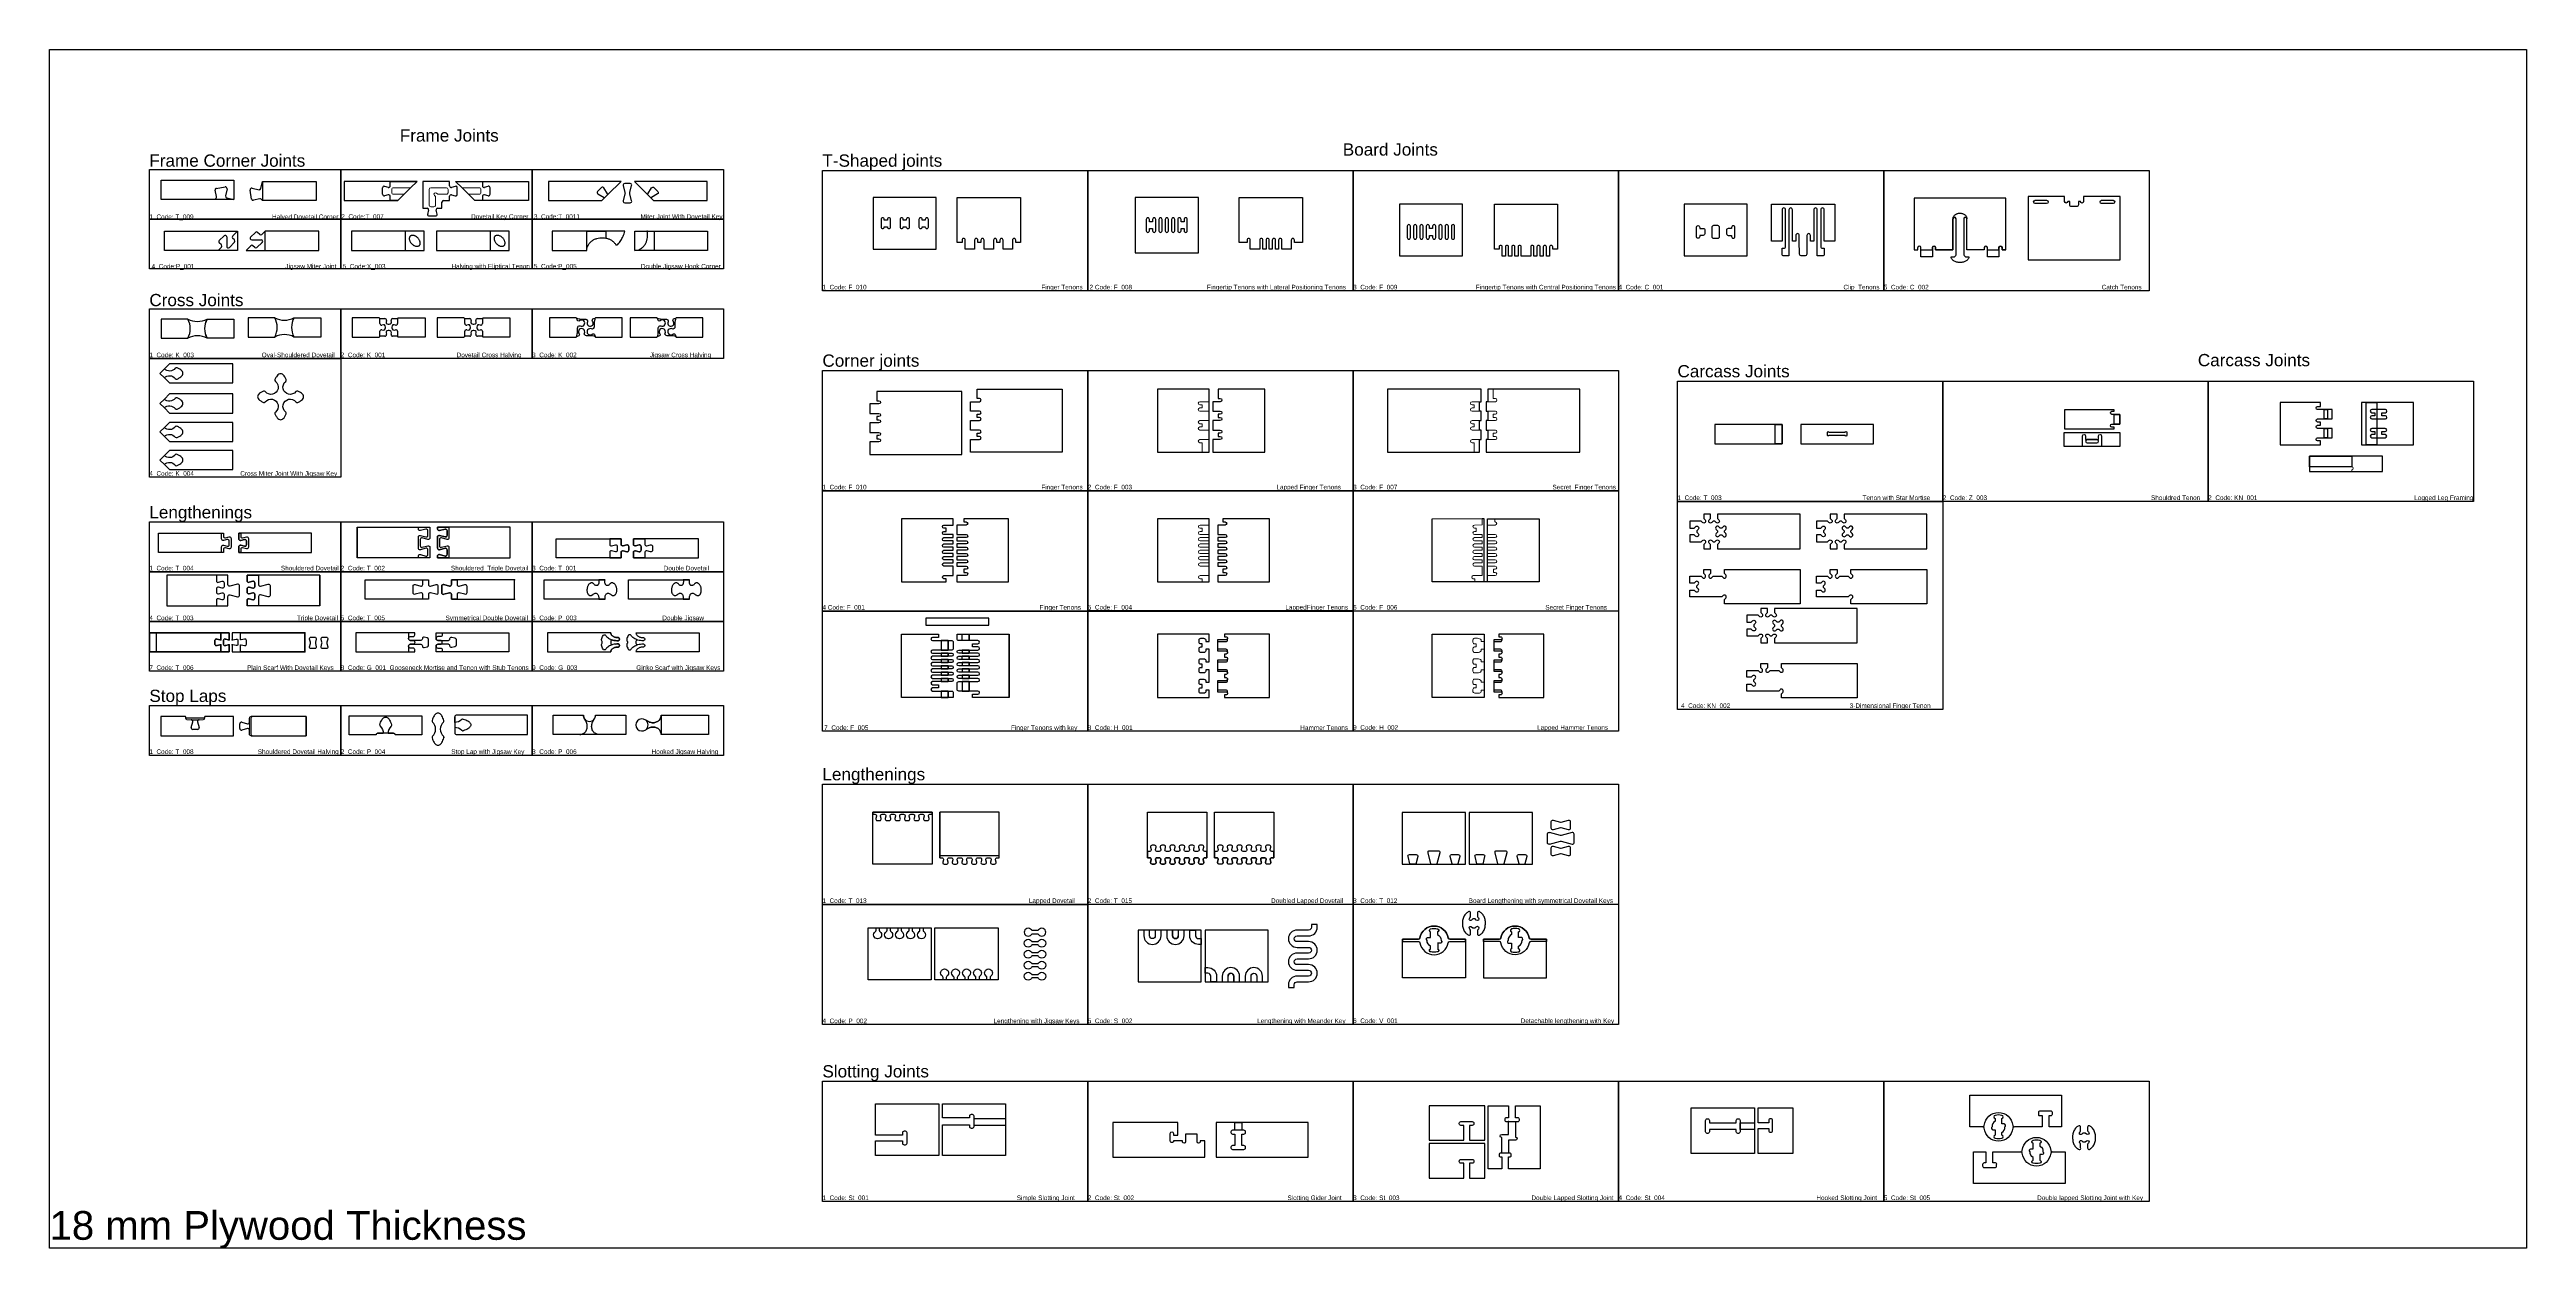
# Model space of a CAD drawing. Header units: millimetres. Extents: x 2699 to 13077, y -123 to 3757.
# Drawn here: x 6606 to 13077, y 626 to 3757 of the extents above; entities that cross this region are included whole.
import ezdxf

# ---------------------------------------------------------------- set-up
doc = ezdxf.new("R2010")
doc.units = ezdxf.units.MM
doc.layers.add('3mm engrave', color=5, linetype='Continuous')
doc.layers.add('modifed models', color=1, linetype='Continuous')
for name, color, linetype, lineweight in [('cut 18 mm', 7, 'Continuous', 30), ('engrave 13.5', 6, 'Continuous', 18), ('engrave 4.5mm', 2, 'Continuous', 13), ('engrave 9mm', 3, 'Continuous', 25), ('joint 9 mm', 4, 'Continuous', 25), ('text', 9, 'Continuous', 50)]:
    doc.layers.add(name, color=color, linetype=linetype, lineweight=lineweight)
doc.styles.get("Standard").update_dxf_attribs({"font": 'arial.ttf'})

# ---------------------------------------------------------------- blocks, each defined once
blk = doc.blocks.new('*U1')
at = {"layer": 'cut 18 mm', "color": 7, "linetype": 'Continuous'}
for p, q in [((-4337, 20.34322), (-4337, 29.65678)), ((-4337, 20.34322), (-4337, 29.65678)), ((-4331.83884, 33.61707), (-4323.55291, 31.39686)), ((-4331.83884, 33.61707), (-4323.55291, 31.39686)), ((-4323.55291, 18.60314), (-4331.83884, 16.38293)), ((-4323.55291, 18.60314), (-4331.83884, 16.38293))]:
    blk.add_line(p, q, dxfattribs=at)
for centre, radius, start, end in [((-4332.9, 29.656776), 4.1, 74.9999805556, 180), ((-4332.9, 29.656776), 4.1, 74.9999805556, 180), ((-4332.9, 20.343224), 4.1, 180, 285.0000194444), ((-4332.9, 20.343224), 4.1, 180, 285.0000194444), ((-4322, 37.192419), 6, 255, 270), ((-4322, 37.192419), 6, 255, 270), ((-4322, 12.807581), 6, 90, 105), ((-4322, 12.807581), 6, 90, 105)]:
    blk.add_arc(centre, radius, start, end, dxfattribs=at)
for p in [(-4337, 29.65678), (-4337, 20.34322), (-4331.83884, 33.61707), (-4331.83884, 16.38293), (-4323.55291, 31.39686), (-4323.55291, 18.60314), (-4322, 31.19242), (-4322, 18.80758)]:
    blk.add_point(p, dxfattribs=at)

msp = doc.modelspace()

# ---------------------------------------------------------------- linework, layer by layer
for p, q in [((7409.6, 2509.6), (7409.6, 2429.6)), ((6885.3, 2184.2), (6885.3, 2234.2))]:
    msp.add_line(p, q)
for points in [[(6606.1, 3757.2), (13077, 3757.2), (13077, 626.6), (6606.1, 626.6)], [(6866.8, 3444.1), (7366.8, 3444.1), (7366.8, 3314.1), (6866.8, 3314.1)], [(7366.8, 3444.1), (7866.8, 3444.1), (7866.8, 3314.1), (7366.8, 3314.1)], [(7866.8, 3444.1), (8366.8, 3444.1), (8366.8, 3314.1), (7866.8, 3314.1)], [(8625.2, 3441.2), (9318.5, 3441.2), (9318.5, 3127.3), (8625.2, 3127.3)], [(9318.5, 3441.2), (10011.7, 3441.2), (10011.7, 3127.3), (9318.5, 3127.3)], [(10011.7, 3441.2), (10704.9, 3441.2), (10704.9, 3127.3), (10011.7, 3127.3)], [(10704.9, 3441.2), (11398.1, 3441.2), (11398.1, 3127.3), (10704.9, 3127.3)], [(11398.1, 3441.2), (12091.4, 3441.2), (12091.4, 3127.3), (11398.1, 3127.3)], [(6866.8, 3314.1), (7366.8, 3314.1), (7366.8, 3184.1), (6866.8, 3184.1)], [(7366.8, 3314.1), (7866.8, 3314.1), (7866.8, 3184.1), (7366.8, 3184.1)], [(7866.8, 3314.1), (8366.8, 3314.1), (8366.8, 3184.1), (7866.8, 3184.1)], [(6866.8, 3080), (7366.8, 3080), (7366.8, 2950), (6866.8, 2950)], [(7366.8, 3080), (7866.8, 3080), (7866.8, 2950), (7366.8, 2950)], [(7866.8, 3080), (8366.8, 3080), (8366.8, 2950), (7866.8, 2950)], [(6866.8, 2950), (7366.8, 2950), (7366.8, 2640.5), (6866.8, 2640.5)], [(8625.2, 2919), (9318.5, 2919), (9318.5, 2605.1), (8625.2, 2605.1)], [(9318.5, 2919), (10011.7, 2919), (10011.7, 2605.1), (9318.5, 2605.1)], [(10859, 2891.2), (11552.2, 2891.2), (11552.2, 2577.3), (10859, 2577.3)], [(11552.2, 2891.2), (12245.5, 2891.2), (12245.5, 2577.3), (11552.2, 2577.3)], [(12245.5, 2891.2), (12938.7, 2891.2), (12938.7, 2577.3), (12245.5, 2577.3)], [(8625.2, 2604.9), (9318.5, 2604.9), (9318.5, 2290.9), (8625.2, 2290.9)], [(9318.5, 2605.1), (10011.7, 2605.1), (10011.7, 2291.1), (9318.5, 2291.1)], [(10859, 2577.3), (11552.2, 2577.3), (11552.2, 2033.6), (10859, 2033.6)], [(6866.8, 2523.5), (7366.8, 2523.5), (7366.8, 2393.5), (6866.8, 2393.5)], [(7366.8, 2523.5), (7866.8, 2523.5), (7866.8, 2393.5), (7366.8, 2393.5)], [(7866.8, 2523.5), (8366.8, 2523.5), (8366.8, 2393.5), (7866.8, 2393.5)], [(6866.8, 2393.5), (7366.8, 2393.5), (7366.8, 2263.5), (6866.8, 2263.5)], [(7366.8, 2393.5), (7866.8, 2393.5), (7866.8, 2263.5), (7366.8, 2263.5)], [(7866.8, 2393.5), (8366.8, 2393.5), (8366.8, 2263.5), (7866.8, 2263.5)], [(8625.2, 2290.7), (9318.5, 2290.7), (9318.5, 1976.8), (8625.2, 1976.8)], [(9318.5, 2290.7), (10011.7, 2290.7), (10011.7, 1976.8), (9318.5, 1976.8)], [(10011.7, 2291.1), (10704.9, 2291.1), (10704.9, 1977.2), (10011.7, 1977.2)], [(6866.8, 2263.5), (7366.8, 2263.5), (7366.8, 2133.5), (6866.8, 2133.5)], [(7366.8, 2263.5), (7866.8, 2263.5), (7866.8, 2133.5), (7366.8, 2133.5)], [(7866.8, 2263.5), (8366.8, 2263.5), (8366.8, 2133.5), (7866.8, 2133.5)], [(6866.8, 2044), (7366.8, 2044), (7366.8, 1914), (6866.8, 1914)], [(7366.8, 2044), (7866.8, 2044), (7866.8, 1914), (7366.8, 1914)], [(7866.8, 2044), (8366.8, 2044), (8366.8, 1914), (7866.8, 1914)], [(8625.2, 1838.9), (9318.5, 1838.9), (9318.5, 1524.9), (8625.2, 1524.9)], [(9318.5, 1838.9), (10011.7, 1838.9), (10011.7, 1524.9), (9318.5, 1524.9)], [(8625.2, 1524.9), (9318.5, 1524.9), (9318.5, 1211), (8625.2, 1211)], [(9318.5, 1525.1), (10011.7, 1525.1), (10011.7, 1211.2), (9318.5, 1211.2)], [(10011.7, 1525.3), (10704.9, 1525.3), (10704.9, 1211.4), (10011.7, 1211.4)], [(9318.5, 1063), (10011.7, 1063), (10011.7, 749), (9318.5, 749)], [(10011.7, 1063), (10704.9, 1063), (10704.9, 749), (10011.7, 749)], [(10704.9, 1063), (11398.1, 1063), (11398.1, 749), (10704.9, 749)], [(11398.1, 1063), (12091.4, 1063), (12091.4, 749), (11398.1, 749)]]:
    msp.add_lwpolyline(points, close=True)
at = {"layer": '3mm engrave', "linetype": 'Continuous'}
for points in [[(11917.1, 2720.7), (11917.1, 2747.7), (11917.1, 2747.7, -1), (11925.3, 2747.7), (11925.3, 2747.7), (11925.3, 2738.7), (11925.3, 2738.7), (11958.9, 2738.7), (11958.9, 2738.7), (11958.9, 2747.7), (11958.9, 2747.7, -1), (11967.1, 2747.7), (11967.1, 2747.7), (11967.1, 2720.7)], [(11929.4, 2738.7, 0.940184), (11929.4, 2729.7), (11929.4, 2729.7), (11954.8, 2729.7), (11954.8, 2729.7, 0.98711), (11954.8, 2738.7), (11954.8, 2738.7)], [(10399.9, 875.1), (10399.9, 915.7), (10399.9, 915.7, -1), (10399.9, 923.9), (10399.9, 923.9), (10417.9, 923.9), (10417.9, 923.9), (10417.9, 957.6), (10435.9, 957.6), (10435.9, 917.1), (10435.9, 917.1, -1), (10435.9, 908.9), (10435.9, 908.9), (10420.9, 908.9), (10417.9, 908.9), (10417.9, 875.1)]]:
    msp.add_lwpolyline(points, format="xyb", close=True, dxfattribs=at)
for points in [[(9103.9, 947.7), (9021.4, 947.7), (9021.4, 965.7), (9103.9, 965.7)], [(11060, 954.7), (11060, 936.7), (11022.5, 936.7), (11022.5, 954.7)]]:
    msp.add_lwpolyline(points, close=True, dxfattribs=at)
at = {"layer": '3mm engrave'}
msp.add_lwpolyline([(9702.5, 954.9), (9720.5, 954.9), (9720.5, 934.9), (9702.5, 934.9)], close=True, dxfattribs=at)
at = {"layer": 'cut 18 mm', "color": 7, "linetype": 'Continuous'}
for p, q in [((7134, 3366.9), (7130.2, 3390.2)), ((7135, 3394.9), (7153.6, 3391.2)), ((7155.3, 3367.2), (7139, 3363.6)), ((7143.7, 3279.8), (7131.4, 3267.5)), ((7134.3, 3260.5), (7159, 3260.5)), ((7142.1, 3240.3), (7137.3, 3244.9)), ((7161.8, 3253.4), (7147.7, 3240.3)), ((7155.1, 3274.2), (7149.5, 3279.8)), ((11495.2, 3240.2), (11495.2, 3240.2)), ((11487, 3234), (11487, 3234)), ((7470.8, 3054.5), (7482.1, 3054.5)), ((7486.1, 3049.5), (7485.1, 3045.4)), ((7499.1, 3045.4), (7498.2, 3049.5)), ((7502.2, 3054.5), (7513.4, 3054.5)), ((7692.6, 3054.5), (7703.9, 3054.5)), ((7707.9, 3049.5), (7706.9, 3045.4)), ((7720.9, 3045.4), (7720, 3049.5)), ((7724, 3054.5), (7735.2, 3054.5)), ((7482.1, 3008.5), (7470.8, 3008.5)), ((7485.1, 3017.6), (7486.1, 3013.5)), ((7488.1, 3040.5), (7491.1, 3039.8)), ((7491.1, 3023.2), (7488.1, 3022.5)), ((7493.1, 3039.8), (7496.1, 3040.5)), ((7496.1, 3022.5), (7493.1, 3023.2)), ((7498.2, 3013.5), (7499.1, 3017.6)), ((7513.4, 3008.5), (7502.2, 3008.5)), ((7703.9, 3008.5), (7692.6, 3008.5)), ((7706.9, 3017.6), (7707.9, 3013.5)), ((7709.9, 3040.5), (7712.9, 3039.8)), ((7712.9, 3023.2), (7709.9, 3022.5)), ((7714.9, 3039.8), (7717.9, 3040.5)), ((7717.9, 3022.5), (7714.9, 3023.2)), ((7720, 3013.5), (7720.9, 3017.6)), ((7735.2, 3008.5), (7724, 3008.5)), ((9029.7, 2845.9), (9029.7, 2845.9)), ((9035.6, 2845.9), (9035.6, 2845.9)), ((9251.7, 2705.6), (9251.7, 2705.6)), ((10341.7, 2705.6), (10341.7, 2705.6)), ((7060.3, 2204.5), (7060.3, 2213.8)), ((7065.5, 2217.8), (7073.8, 2215.5)), ((7073.8, 2202.8), (7065.5, 2200.5)), ((7075.3, 2184.2), (7053.3, 2184.2)), ((7128.4, 2000.6), (7128.4, 2011.1)), ((7103.2, 1983.8), (7103.2, 1996.6)), ((7108.4, 2000.6), (7123.2, 1996.6)), ((7123.2, 1983.9), (7108.4, 1979.9)), ((7128.4, 1969.3), (7128.4, 1979.9)), ((8911.6, 1760.2), (8911.6, 1760.2)), ((9009.4, 967.2), (9009.4, 967.2)), ((9021.4, 965.7), (9021.4, 965.7)), ((9021.4, 947.7), (9021.4, 947.7)), ((9103.9, 965.7), (9103.9, 965.7)), ((9103.9, 947.7), (9103.9, 947.7)), ((9654, 954.9), (9654, 954.9)), ((11060, 954.7), (11060, 954.7)), ((8928.9, 876.7), (8928.9, 876.7))]:
    msp.add_line(p, q, dxfattribs=at)
for points in [[(6897.5, 3366), (6897.5, 3416), (7087.5, 3416), (7087.5, 3366)], [(7516.1, 3362.7), (7532.8, 3379.4), (7549.4, 3396), (7566.1, 3412.7), (7496, 3412.7), (7376.1, 3412.7), (7376.1, 3362.7), (7496, 3362.7)], [(7737.1, 3412.7), (7857, 3412.7), (7857, 3362.7), (7737.1, 3362.7), (7717, 3362.7), (7700.3, 3379.4), (7683.7, 3396), (7667, 3412.7)], [(8099.3, 3412.7), (7909.3, 3412.7), (7909.3, 3412.7), (7909.3, 3362.7), (7909.3, 3362.7), (8049.3, 3362.7), (8049.3, 3362.7), (8056.3, 3369.8), (8056.3, 3369.8), (8064.9, 3378.4), (8064.9, 3378.4)], [(8323.9, 3412.7), (8133.9, 3412.7), (8133.9, 3412.7), (8168.2, 3378.4), (8168.2, 3378.4), (8176.9, 3369.8), (8176.9, 3369.8), (8183.9, 3362.7), (8183.9, 3362.7), (8323.9, 3362.7), (8323.9, 3362.7)], [(8922.8, 3236.2), (8922.8, 3371.2), (8757.8, 3371.2), (8757.8, 3236.2)], [(9607.4, 3226.2), (9607.4, 3371.2), (9442.4, 3371.2), (9442.4, 3226.2)], [(10297.6, 3218.4), (10297.6, 3353.4), (10132.6, 3353.4), (10132.6, 3218.4)], [(11041.3, 3218.4), (11041.3, 3353.4), (10876.3, 3353.4), (10876.3, 3218.4)], [(7046.7, 3232.7), (6906.7, 3232.7), (6906.7, 3282.7), (7096.7, 3282.7), (7096.7, 3232.7)], [(6919.6, 2886.5), (7084.6, 2886.5), (7084.6, 2886.5), (7084.6, 2936.5), (7084.6, 2936.5), (6919.6, 2936.5), (6919.6, 2936.5), (6906.2, 2923.2), (6906.2, 2923.2), (6906.2, 2923.2), (6906.2, 2923.2), (6894.6, 2911.5), (6894.6, 2911.5), (6906.2, 2899.9), (6906.2, 2899.9)], [(6919.6, 2807.8), (7084.6, 2807.8), (7084.6, 2807.8), (7084.6, 2857.8), (7084.6, 2857.8), (6919.6, 2857.8), (6919.6, 2857.8), (6906.2, 2844.5), (6906.2, 2844.5), (6906.2, 2844.5), (6906.2, 2844.5), (6894.6, 2832.8), (6894.6, 2832.8), (6906.2, 2821.2), (6906.2, 2821.2)], [(6919.6, 2733.5), (7084.6, 2733.5), (7084.6, 2733.5), (7084.6, 2783.5), (7084.6, 2783.5), (6919.6, 2783.5), (6919.6, 2783.5), (6906.2, 2770.2), (6906.2, 2770.2), (6906.2, 2770.2), (6906.2, 2770.2), (6894.6, 2758.5), (6894.6, 2758.5), (6906.2, 2746.8), (6906.2, 2746.8)], [(12686.1, 2725.2), (12781.6, 2725.2), (12781.6, 2835.2), (12686.1, 2835.2), (12686.1, 2835.2), (12658.1, 2835.2), (12658.1, 2835.2), (12646.1, 2835.2), (12646.1, 2835.2), (12646.1, 2725.2), (12646.1, 2725.2), (12658.1, 2725.2), (12658.1, 2725.2)], [(10956.2, 2727.6), (11132.2, 2727.6), (11132.2, 2777.6), (10956.2, 2777.6)], [(11371.1, 2777.6), (11181.1, 2777.6), (11181.1, 2727.6), (11371.1, 2727.6)], [(12014.6, 2756.7), (12014.6, 2720.7), (11869.5, 2720.7), (11869.5, 2756.7)], [(6919.6, 2660.3), (7084.6, 2660.3), (7084.6, 2660.3), (7084.6, 2710.3), (7084.6, 2710.3), (6919.6, 2710.3), (6919.6, 2710.3), (6906.2, 2697), (6906.2, 2697), (6906.2, 2697), (6906.2, 2697), (6894.6, 2685.3), (6894.6, 2685.3), (6906.2, 2673.6), (6906.2, 2673.6)], [(12620.5, 2695.7), (12510.5, 2695.7), (12510.5, 2695.7), (12510.5, 2667.7), (12510.5, 2667.7), (12510.5, 2655.7), (12510.5, 2655.7), (12620.5, 2655.7), (12620.5, 2655.7), (12700.5, 2655.7), (12700.5, 2655.7), (12700.5, 2695.7), (12700.5, 2695.7), (12620.5, 2695.7)], [(6866.8, 2234.2), (6866.8, 2184.2), (7053.3, 2184.2), (6866.8, 2184.2), (6866.8, 2234.2), (7053.3, 2234.2), (7075.3, 2234.2)], [(10354, 2065.3), (10218.5, 2065.3), (10218.5, 2230.3), (10354, 2230.3)], [(7276.6, 2015.2), (7276.6, 1965.2)], [(8911.6, 1629.7), (8756.6, 1629.7), (8756.6, 1629.7), (8756.6, 1629.7), (8756.6, 1760.2), (8756.6, 1765.2), (8756.6, 1765.2), (8911.6, 1765.2), (8911.6, 1760.2)], [(8911.6, 1765.2), (8911.6, 1765.2)], [(9449.9, 1457.8), (9449.9, 1322.3), (9614.9, 1322.3), (9614.9, 1457.8)], [(9789.9, 1322.3), (9789.9, 1457.8), (9624.9, 1457.8), (9624.9, 1322.3)], [(11060, 874.3), (11060, 874.3), (10895, 874.3), (10895, 874.3), (10895, 993.2), (10895, 993.2), (11060, 993.2), (11060, 993.2), (11060, 936.7)], [(9702.5, 954.9), (9654, 954.9), (9654, 864.9), (9654, 864.9), (9894, 864.9), (9894, 864.9), (9894, 954.9), (9894, 954.9), (9719, 954.9)], [(11022.5, 954.7), (11022.5, 954.7)]]:
    msp.add_lwpolyline(points, close=True, dxfattribs=at)
for points in [[(7158.4, 3394.4), (7162.5, 3412.7), (7302.5, 3412.7), (7302.5, 3362.7), (7162.5, 3362.7), (7159.1, 3366.1)], [(11717, 3234), (11717, 3369), (11717, 3369), (11477, 3369), (11477, 3369), (11477, 3234), (11487, 3234), (11487, 3234), (11487, 3239.9), (11487, 3239.9), (11487, 3239.9)], [(7131.6, 3244.9), (7119.4, 3232.7), (7169.4, 3232.7), (7309.4, 3232.7), (7309.4, 3282.7), (7169.4, 3282.7), (7160.9, 3274.2)], [(8009.6, 3282.7), (7919.3, 3282.7), (7919.3, 3232.7), (8009.6, 3232.7), (8009.6, 3232.7)], [(8109.3, 3282.7), (8059.6, 3282.7), (8009.6, 3282.7)], [(8185.4, 3232.7), (8135.4, 3232.7), (8135.4, 3282.7), (8167.6, 3282.7), (8185.4, 3282.7)], [(8185.4, 3282.7), (8325.4, 3282.7), (8325.4, 3232.7), (8185.4, 3232.7), (8185.4, 3232.7)], [(8009.6, 3232.7), (8009.6, 3232.7), (8009.6, 3232.7)], [(6967.5, 3053.4), (6897.5, 3053.4), (6897.5, 3053.4), (6897.5, 3003.4), (6897.5, 3003.4), (6967.5, 3003.4)], [(7017.5, 3053.4), (7087.5, 3053.4), (7087.5, 3053.4), (7087.5, 3003.4), (7087.5, 3003.4), (7017.5, 3003.4)], [(7194.7, 3056.5), (7124.7, 3056.5), (7124.7, 3056.5), (7124.7, 3006.5), (7124.7, 3006.5), (7194.7, 3006.5)], [(7244.7, 3056.5), (7314.7, 3056.5), (7314.7, 3056.5), (7314.7, 3006.5), (7314.7, 3006.5), (7244.7, 3006.5)], [(7467.9, 3055.7), (7467.1, 3056.5), (7397.1, 3056.5), (7397.1, 3006.5), (7467.1, 3006.5), (7467.9, 3007.3)], [(7516.3, 3055.7), (7517.1, 3056.5), (7587.1, 3056.5), (7587.1, 3006.5), (7517.1, 3006.5), (7516.3, 3007.3)], [(7689.7, 3055.7), (7688.9, 3056.5), (7618.9, 3056.5), (7618.9, 3006.5), (7688.9, 3006.5), (7689.7, 3007.3)], [(7738.1, 3055.7), (7738.9, 3056.5), (7808.9, 3056.5), (7808.9, 3006.5), (7738.9, 3006.5), (7738.1, 3007.3)], [(9635.2, 2870.6), (9500.2, 2870.6), (9500.2, 2870.6), (9500.2, 2705.6), (9500.2, 2705.6), (9635.2, 2705.6), (9635.2, 2705.6), (9635.2, 2870.6)], [(9635.7, 2532), (9500.2, 2532), (9500.2, 2367), (9635.7, 2367), (9635.7, 2367), (9635.7, 2532)], [(10218, 2532), (10353, 2532.1), (10353, 2532.1), (10353, 2367.1), (10353, 2367.1), (10218, 2367), (10218, 2532)], [(10498, 2367), (10363, 2367), (10363, 2367), (10363, 2532), (10363, 2532), (10498, 2532), (10498, 2532), (10498, 2367)], [(7312.2, 2304.5), (7312.2, 2384.5), (7312.2, 2304.5), (7152.2, 2304.5)], [(8057.3, 2322.3), (8040.8, 2322.3), (8040.8, 2322.3), (7898.1, 2322.3), (7898.1, 2322.3), (7898.1, 2372.3), (7898.1, 2372.3), (8040.8, 2372.3), (8040.8, 2372.3), (8057.2, 2372.3)], [(8278.1, 2322.3), (8261.5, 2322.3), (8261.5, 2322.3), (8118.9, 2322.3), (8118.9, 2322.3), (8118.9, 2372.3), (8118.9, 2372.3), (8261.6, 2372.3), (8261.6, 2372.3), (8278, 2372.3)], [(8072.1, 2234.2), (7907.1, 2234.2), (7907.1, 2234.2), (7907.1, 2184.2), (7907.1, 2184.2), (8072.1, 2184.2)], [(8138.1, 2234.2), (8303.1, 2234.2), (8303.1, 2234.2), (8303.1, 2184.2), (8303.1, 2184.2), (8138.1, 2184.2)], [(7132.5, 1965.2), (7136.6, 1965.2), (7276.6, 1965.2), (7276.6, 2015.2), (7136.6, 2015.2), (7132.5, 2015.2)], [(7664.5, 1999.8), (7664.5, 1999.8), (7664.5, 2014.5)], [(7463.2, 1971.5), (7478, 1971.5), (7478, 1971.5)], [(7490.3, 1971.5), (7490.3, 1971.5), (7505, 1971.5)], [(7664.5, 1987.5), (7664.5, 1987.5), (7664.5, 1972.7)], [(8744.3, 1463.3), (8744.3, 1463.3), (8909.3, 1463.3), (8909.3, 1327.8), (8909.3, 1327.8), (8744.3, 1327.8), (8744.3, 1327.8), (8744.3, 1463.3), (8744.3, 1463.3), (8744.3, 1463.3), (8744.3, 1463.3), (8744.3, 1463.3)], [(9084.3, 1327.8), (9084.3, 1327.8), (8919.3, 1327.8), (8919.3, 1463.3), (9084.3, 1463.3), (9084.3, 1327.8), (9084.3, 1327.8), (9084.3, 1327.8), (9084.3, 1327.8), (9084.3, 1327.8)]]:
    msp.add_lwpolyline(points, dxfattribs=at)
for points in [[(9142.5, 3253.7), (9130.1, 3253.7), (9130.1, 3253.7), (9130.1, 3259.6), (9130.1, 3259.6, 0.414214), (9126, 3263.7), (9126, 3263.7, 0.414214), (9121.9, 3259.6), (9121.9, 3259.6), (9121.9, 3235.7), (9097.1, 3235.7), (9097.1, 3235.7), (9097.1, 3259.6), (9097.1, 3259.6, 0.414214), (9093, 3263.7), (9093, 3263.7, 0.414214), (9088.9, 3259.6), (9088.9, 3259.6), (9088.9, 3253.7), (9088.9, 3253.7), (9080.6, 3253.7), (9080.6, 3253.7), (9080.6, 3259.6), (9080.6, 3259.6, 0.414214), (9076.5, 3263.7), (9076.5, 3263.7, 0.414214), (9072.4, 3259.6), (9072.4, 3259.6), (9072.4, 3235.7), (9072.4, 3235.7), (9047.6, 3235.7), (9047.6, 3235.7), (9047.6, 3259.6), (9047.6, 3259.6, 0.414214), (9043.5, 3263.7), (9043.5, 3263.7, 0.414214), (9039.4, 3259.6), (9039.4, 3259.6), (9039.4, 3253.7), (9039.4, 3253.7), (9031.1, 3253.7), (9031.1, 3253.7), (9031.1, 3259.6), (9031.1, 3259.6, 0.414214), (9027, 3263.7), (9027, 3263.7, 0.414214), (9022.9, 3259.6), (9022.9, 3259.6), (9022.9, 3235.7), (8998.1, 3235.7), (8998.1, 3235.7), (8998.1, 3259.6), (8998.1, 3259.6, 0.414214), (8994, 3263.7), (8994, 3263.7, 0.414214), (8989.9, 3259.6), (8989.9, 3259.6), (8989.9, 3253.7), (8989.9, 3253.7), (8977.5, 3253.7), (8977.5, 3371.2), (9142.5, 3371.2)], [(9879, 3253.7), (9858.4, 3253.7), (9858.4, 3253.7), (9858.4, 3259.6), (9858.4, 3259.6, 0.414214), (9854.2, 3263.7), (9854.2, 3263.7, 0.414214), (9850.1, 3259.6), (9850.1, 3259.6), (9850.1, 3235.7), (9825.4, 3235.7), (9825.4, 3235.7), (9825.4, 3259.6), (9825.4, 3259.6, 0.414214), (9821.2, 3263.7), (9821.2, 3263.7, 0.414214), (9817.1, 3259.6), (9817.1, 3259.6), (9817.1, 3235.7), (9808.9, 3235.7), (9808.9, 3259.6), (9808.9, 3259.6, 0.414214), (9804.7, 3263.7), (9804.7, 3263.7, 0.414214), (9800.6, 3259.6), (9800.6, 3259.6), (9800.6, 3235.7), (9792.4, 3235.7), (9792.4, 3259.6), (9792.4, 3259.6, 0.414214), (9788.2, 3263.7), (9788.2, 3263.7, 0.414214), (9784.1, 3259.6), (9784.1, 3259.6), (9784.1, 3235.7), (9775.9, 3235.7), (9775.9, 3259.6), (9775.9, 3259.6, 0.414214), (9771.7, 3263.7), (9771.7, 3263.7, 0.414214), (9767.6, 3259.6), (9767.6, 3259.6), (9767.6, 3235.7), (9767.6, 3235.7), (9742.9, 3235.7), (9742.9, 3235.7), (9742.9, 3259.6), (9742.9, 3259.6, 0.414214), (9738.7, 3263.7), (9738.7, 3263.7, 0.414214), (9734.6, 3259.6), (9734.6, 3259.6), (9734.6, 3253.7), (9734.6, 3253.7), (9714, 3253.7), (9714, 3371.2), (9879, 3371.2)], [(11920.2, 3360.4), (11920.2, 3360.4, -1), (11912, 3360.4), (11912, 3360.4), (11906.8, 3360.4), (11906.8, 3351.4), (11906.8, 3351.4, -0.346047), (11901.2, 3347.3), (11901.2, 3347.3), (11887.9, 3347.3), (11887.9, 3347.3, -0.414214), (11883.8, 3351.4), (11883.8, 3351.4), (11883.8, 3360.4), (11878.6, 3360.4), (11878.6, 3360.4, -1), (11870.4, 3360.4), (11870.4, 3360.4), (11870.4, 3373.4), (11775.3, 3373.4), (11775.3, 3373.4), (11775.3, 3208.4), (11775.3, 3208.4), (12015.3, 3208.4), (12015.3, 3208.4), (12015.3, 3373.4), (12015.3, 3373.4), (11920.2, 3373.4)], [(8782.6, 3289.6), (8782.6, 3289.6), (8782.6, 3289.6, 0.414214), (8786.7, 3293.7), (8786.7, 3293.7), (8786.7, 3293.9), (8794.9, 3293.9), (8794.9, 3293.7), (8794.9, 3293.7, 0.414214), (8799.1, 3289.6), (8799.1, 3289.6), (8799.1, 3289.6, 0.414214), (8803.2, 3293.7), (8803.2, 3293.7), (8803.2, 3313.7), (8803.2, 3313.7, 0.414214), (8799.1, 3317.8), (8799.1, 3317.8), (8799.1, 3317.8, 0.414214), (8794.9, 3313.7), (8794.9, 3313.7), (8794.9, 3311.9), (8786.7, 3311.9), (8786.7, 3313.7), (8786.7, 3313.7, 0.414214), (8782.6, 3317.8), (8782.6, 3317.8), (8782.6, 3317.8, 0.414214), (8778.4, 3313.7), (8778.4, 3313.7), (8778.4, 3293.7), (8778.4, 3293.7, 0.414214)], [(8832.1, 3289.6), (8832.1, 3289.6), (8832.1, 3289.6, 0.414214), (8836.2, 3293.7), (8836.2, 3293.7), (8836.2, 3293.9), (8844.4, 3293.9), (8844.4, 3293.7), (8844.4, 3293.7, 0.414214), (8848.6, 3289.6), (8848.6, 3289.6), (8848.6, 3289.6, 0.414214), (8852.7, 3293.7), (8852.7, 3293.7), (8852.7, 3313.7), (8852.7, 3313.7, 0.414214), (8848.6, 3317.8), (8848.6, 3317.8), (8848.6, 3317.8, 0.414214), (8844.4, 3313.7), (8844.4, 3313.7), (8844.4, 3311.9), (8836.2, 3311.9), (8836.2, 3313.7), (8836.2, 3313.7, 0.414214), (8832.1, 3317.8), (8832.1, 3317.8), (8832.1, 3317.8, 0.414214), (8827.9, 3313.7), (8827.9, 3313.7), (8827.9, 3293.7), (8827.9, 3293.7, 0.414214)], [(8881.6, 3289.6), (8881.6, 3289.6), (8881.6, 3289.6, 0.414214), (8885.7, 3293.7), (8885.7, 3293.7), (8885.7, 3293.9), (8893.9, 3293.9), (8893.9, 3293.7), (8893.9, 3293.7, 0.414214), (8898.1, 3289.6), (8898.1, 3289.6), (8898.1, 3289.6, 0.414214), (8902.2, 3293.7), (8902.2, 3293.7), (8902.2, 3313.7), (8902.2, 3313.7, 0.414214), (8898.1, 3317.8), (8898.1, 3317.8), (8898.1, 3317.8, 0.414214), (8893.9, 3313.7), (8893.9, 3313.7), (8893.9, 3311.9), (8885.7, 3311.9), (8885.7, 3313.7), (8885.7, 3313.7, 0.414214), (8881.6, 3317.8), (8881.6, 3317.8), (8881.6, 3317.8, 0.414214), (8877.4, 3313.7), (8877.4, 3313.7), (8877.4, 3293.7), (8877.4, 3293.7, 0.414214)], [(9475.4, 3279.7), (9475.4, 3279.7), (9475.4, 3279.7, 0.414214), (9479.5, 3283.8), (9479.5, 3283.8), (9479.5, 3289.7), (9487.8, 3289.7), (9487.8, 3283.8), (9487.8, 3283.8, 0.414214), (9491.9, 3279.7), (9491.9, 3279.7), (9491.9, 3279.7, 0.414214), (9496, 3283.8), (9496, 3283.8), (9496, 3313.6), (9496, 3313.6, 0.414214), (9491.9, 3317.7), (9491.9, 3317.7), (9491.9, 3317.7, 0.414214), (9487.8, 3313.6), (9487.8, 3313.6), (9487.8, 3307.7), (9479.5, 3307.7), (9479.5, 3313.6), (9479.5, 3313.6, 0.414214), (9475.4, 3317.7), (9475.4, 3317.7), (9475.4, 3317.7, 0.414214), (9471.3, 3313.6), (9471.3, 3313.6), (9471.3, 3283.8), (9471.3, 3283.8, 0.414214)], [(9508.4, 3279.7), (9508.4, 3279.7), (9508.4, 3279.7, 0.414214), (9512.5, 3283.8), (9512.5, 3283.8), (9512.5, 3313.6), (9512.5, 3313.6, 0.414214), (9508.4, 3317.7), (9508.4, 3317.7), (9508.4, 3317.7, 0.414214), (9504.3, 3313.6), (9504.3, 3313.6), (9504.3, 3283.8), (9504.3, 3283.8, 0.414214)], [(9524.9, 3279.7), (9524.9, 3279.7), (9524.9, 3279.7, 0.414214), (9529, 3283.8), (9529, 3283.8), (9529, 3313.6), (9529, 3313.6, 0.414214), (9524.9, 3317.7), (9524.9, 3317.7), (9524.9, 3317.7, 0.414214), (9520.8, 3313.6), (9520.8, 3313.6), (9520.8, 3283.8), (9520.8, 3283.8, 0.414214)], [(9541.4, 3279.7), (9541.4, 3279.7), (9541.4, 3279.7, 0.414214), (9545.5, 3283.8), (9545.5, 3283.8), (9545.5, 3313.6), (9545.5, 3313.6, 0.414214), (9541.4, 3317.7), (9541.4, 3317.7), (9541.4, 3317.7, 0.414214), (9537.3, 3313.6), (9537.3, 3313.6), (9537.3, 3283.8), (9537.3, 3283.8, 0.414214)], [(9557.9, 3279.7), (9557.9, 3279.7), (9557.9, 3279.7, 0.414214), (9562, 3283.8), (9562, 3283.8), (9562, 3289.7), (9570.3, 3289.7), (9570.3, 3283.8), (9570.3, 3283.8, 0.414214), (9574.4, 3279.7), (9574.4, 3279.7), (9574.4, 3279.7, 0.414214), (9578.5, 3283.8), (9578.5, 3283.8), (9578.5, 3313.6), (9578.5, 3313.6, 0.414214), (9574.4, 3317.7), (9574.4, 3317.7), (9574.4, 3317.7, 0.414214), (9570.3, 3313.6), (9570.3, 3313.6), (9570.3, 3307.7), (9562, 3307.7), (9562, 3313.6), (9562, 3313.6, 0.414214), (9557.9, 3317.7), (9557.9, 3317.7), (9557.9, 3317.7, 0.414214), (9553.8, 3313.6), (9553.8, 3313.6), (9553.8, 3283.8), (9553.8, 3283.8, 0.414214)], [(10545.6, 3235.9), (10533.2, 3235.9), (10533.2, 3235.9), (10533.2, 3241.8), (10533.2, 3241.8, 0.414214), (10529.1, 3245.9), (10529.1, 3245.9, 0.414214), (10525, 3241.8), (10525, 3241.8), (10525, 3217.9), (10516.7, 3217.9), (10516.7, 3217.9), (10516.7, 3241.8), (10516.7, 3241.8, 0.414214), (10512.6, 3245.9), (10512.6, 3245.9, 0.414214), (10508.5, 3241.8), (10508.5, 3241.8), (10508.5, 3217.9), (10500.2, 3217.9), (10500.2, 3217.9), (10500.2, 3241.8), (10500.2, 3241.8, 0.414214), (10496.1, 3245.9), (10496.1, 3245.9, 0.414214), (10492, 3241.8), (10492, 3241.8), (10492, 3217.9), (10483.7, 3217.9), (10483.7, 3217.9), (10483.7, 3241.8), (10483.7, 3241.8, 0.414214), (10479.6, 3245.9), (10479.6, 3245.9, 0.414214), (10475.5, 3241.8), (10475.5, 3241.8), (10475.5, 3217.9), (10475.5, 3217.9), (10450.7, 3217.9), (10450.7, 3217.9), (10450.7, 3241.8), (10450.7, 3241.8, 0.414214), (10446.6, 3245.9), (10446.6, 3245.9, 0.414214), (10442.5, 3241.8), (10442.5, 3241.8), (10442.5, 3217.9), (10434.2, 3217.9), (10434.2, 3217.9), (10434.2, 3241.8), (10434.2, 3241.8, 0.414214), (10430.1, 3245.9), (10430.1, 3245.9, 0.414214), (10426, 3241.8), (10426, 3241.8), (10426, 3217.9), (10417.7, 3217.9), (10417.7, 3217.9), (10417.7, 3241.8), (10417.7, 3241.8, 0.414214), (10413.6, 3245.9), (10413.6, 3245.9, 0.414214), (10409.5, 3241.8), (10409.5, 3241.8), (10409.5, 3217.9), (10401.2, 3217.9), (10401.2, 3217.9), (10401.2, 3241.8), (10401.2, 3241.8, 0.414214), (10397.1, 3245.9), (10397.1, 3245.9, 0.414214), (10393, 3241.8), (10393, 3241.8), (10393, 3235.9), (10393, 3235.9), (10380.6, 3235.9), (10380.6, 3353.4), (10545.6, 3353.4)], [(11104.8, 3256.4), (11104.8, 3353.4), (11269.8, 3353.4), (11269.8, 3256.4), (11242.3, 3256.4), (11242.3, 3338.9), (11242.3, 3338.9, 0.414214), (11237.8, 3343.4), (11237.8, 3343.4, 0.414214), (11233.3, 3338.9), (11233.3, 3338.9), (11233.3, 3242.9), (11233.3, 3242.9, 0.414214), (11237.8, 3238.4), (11237.8, 3238.4), (11242.3, 3238.4), (11242.3, 3222.9), (11242.3, 3222.9, -0.414214), (11237.8, 3218.4), (11237.8, 3218.4), (11224.3, 3218.4), (11224.3, 3256.4), (11224.3, 3256.4), (11224.3, 3338.9), (11224.3, 3338.9, 0.414214), (11219.8, 3343.4), (11219.8, 3343.4, 0.414214), (11215.3, 3338.9), (11215.3, 3338.9), (11215.3, 3256.4), (11206.3, 3256.4), (11206.3, 3271.9), (11206.3, 3271.9, 0.414214), (11201.8, 3276.4), (11201.8, 3276.4, 0.414214), (11197.3, 3271.9), (11197.3, 3271.9), (11197.3, 3256.4), (11197.3, 3256.4), (11196.9, 3222.8), (11196.9, 3222.8, -0.410036), (11192.4, 3218.4), (11192.4, 3218.4), (11187.3, 3218.4), (11187.3, 3218.4), (11182.3, 3218.4), (11182.3, 3218.4, -0.410036), (11177.8, 3222.8), (11177.8, 3222.8), (11177.3, 3256.4), (11177.3, 3256.4), (11177.3, 3271.9), (11177.3, 3271.9, 0.414214), (11172.8, 3276.4), (11172.8, 3276.4, 0.414214), (11168.3, 3271.9), (11168.3, 3271.9), (11168.3, 3256.4), (11159.3, 3256.4), (11159.3, 3338.9), (11159.3, 3338.9, 0.414214), (11154.8, 3343.4), (11154.8, 3343.4, 0.414214), (11150.3, 3338.9), (11150.3, 3338.9), (11150.3, 3256.4), (11150.3, 3256.4), (11150.3, 3218.4), (11136.8, 3218.4), (11136.8, 3218.4, -0.414214), (11132.3, 3222.9), (11132.3, 3222.9), (11132.3, 3238.4), (11136.8, 3238.4), (11136.8, 3238.4, 0.414214), (11141.3, 3242.9), (11141.3, 3242.9), (11141.3, 3338.9), (11141.3, 3338.9, 0.414214), (11136.8, 3343.4), (11136.8, 3343.4, 0.414214), (11132.3, 3338.9), (11132.3, 3338.9), (11132.3, 3256.4)], [(11525.2, 3239.9), (11525.2, 3234), (11525.2, 3234), (11525.2, 3239.9), (11525.2, 3239.9, -1), (11533.4, 3239.9), (11533.4, 3239.9), (11533.4, 3234), (11533.4, 3234), (11578.8, 3234), (11578.8, 3234), (11578.8, 3314.9), (11578.8, 3234), (11578.8, 3234), (11533.4, 3234), (11533.4, 3234), (11533.4, 3239.9), (11533.4, 3239.9, 1), (11525.2, 3239.9)], [(10157.3, 3261.9), (10157.3, 3261.9), (10157.3, 3261.9, 0.414214), (10161.4, 3266), (10161.4, 3266), (10161.4, 3295.8), (10161.4, 3295.8, 0.414214), (10157.3, 3299.9), (10157.3, 3299.9), (10157.3, 3299.9, 0.414214), (10153.2, 3295.8), (10153.2, 3295.8), (10153.2, 3266), (10153.2, 3266, 0.414214)], [(10169.7, 3295.8), (10169.7, 3266), (10169.7, 3266, 0.414214), (10173.8, 3261.9), (10173.8, 3261.9, 0.414214), (10177.9, 3266), (10177.9, 3266), (10177.9, 3295.8), (10177.9, 3295.8, 0.414214), (10173.8, 3299.9), (10173.8, 3299.9), (10173.8, 3299.9, 0.414214)], [(10190.3, 3261.9), (10190.3, 3261.9), (10190.3, 3261.9, 0.414214), (10194.4, 3266), (10194.4, 3266), (10194.4, 3295.8), (10194.4, 3295.8, 0.414214), (10190.3, 3299.9), (10190.3, 3299.9), (10190.3, 3299.9, 0.414214), (10186.2, 3295.8), (10186.2, 3295.8), (10186.2, 3266), (10186.2, 3266, 0.414214)], [(10206.8, 3261.9), (10206.8, 3261.9), (10206.8, 3261.9, 0.414214), (10210.9, 3266), (10210.9, 3266), (10210.9, 3271.9), (10219.2, 3271.9), (10219.2, 3266), (10219.2, 3266, 0.414214), (10223.3, 3261.9), (10223.3, 3261.9), (10223.3, 3261.9, 0.414214), (10227.4, 3266), (10227.4, 3266), (10227.4, 3295.8), (10227.4, 3295.8, 0.414214), (10223.3, 3299.9), (10223.3, 3299.9), (10223.3, 3299.9, 0.414214), (10219.2, 3295.8), (10219.2, 3295.8), (10219.2, 3289.9), (10210.9, 3289.9), (10210.9, 3295.8), (10210.9, 3295.8, 0.414214), (10206.8, 3299.9), (10206.8, 3299.9), (10206.8, 3299.9, 0.414214), (10202.7, 3295.8), (10202.7, 3295.8), (10202.7, 3266), (10202.7, 3266, 0.414214)], [(10239.8, 3261.9), (10239.8, 3261.9), (10239.8, 3261.9, 0.414214), (10243.9, 3266), (10243.9, 3266), (10243.9, 3295.8), (10243.9, 3295.8, 0.414214), (10239.8, 3299.9), (10239.8, 3299.9), (10239.8, 3299.9, 0.414214), (10235.7, 3295.8), (10235.7, 3295.8), (10235.7, 3266), (10235.7, 3266, 0.414214)], [(10256.3, 3261.9), (10256.3, 3261.9), (10256.3, 3261.9, 0.414214), (10260.4, 3266), (10260.4, 3266), (10260.4, 3295.8), (10260.4, 3295.8, 0.414214), (10256.3, 3299.9), (10256.3, 3299.9), (10256.3, 3299.9, 0.414214), (10252.2, 3295.8), (10252.2, 3295.8), (10252.2, 3266), (10252.2, 3266, 0.414214)], [(10272.8, 3261.9), (10272.8, 3261.9), (10272.8, 3261.9, 0.414214), (10276.9, 3266), (10276.9, 3266), (10276.9, 3295.8), (10276.9, 3295.8, 0.414214), (10272.8, 3299.9), (10272.8, 3299.9), (10272.8, 3299.9, 0.414214), (10268.7, 3295.8), (10268.7, 3295.8), (10268.7, 3266), (10268.7, 3266, 0.414214)], [(10917.3, 3271.9), (10917.3, 3268.9), (10917.3, 3268.9, -0.414214), (10912.8, 3264.4), (10912.8, 3264.4), (10912.8, 3264.4, -0.414214), (10908.3, 3268.9), (10908.3, 3268.9), (10908.3, 3292.9), (10908.3, 3292.9, -0.414214), (10912.8, 3297.4), (10912.8, 3297.4), (10912.8, 3297.4, -0.414214), (10917.3, 3292.9), (10917.3, 3292.9), (10917.3, 3289.9), (10926.3, 3289.9), (10926.3, 3289.9, -0.414214), (10930.8, 3285.4), (10930.8, 3285.4), (10930.8, 3277.9), (10930.8, 3277.9, -0.351472), (10926.3, 3271.9), (10926.3, 3271.9)], [(10917.3, 3271.9), (10917.3, 3268.9), (10917.3, 3268.9, -0.414214), (10912.8, 3264.4), (10912.8, 3264.4), (10912.8, 3264.4, -0.414214), (10908.3, 3268.9), (10908.3, 3268.9), (10908.3, 3292.9), (10908.3, 3292.9, -0.414214), (10912.8, 3297.4), (10912.8, 3297.4), (10912.8, 3297.4, -0.414214), (10917.3, 3292.9), (10917.3, 3292.9), (10917.3, 3289.9), (10926.3, 3289.9), (10926.3, 3289.9, -0.414214), (10930.8, 3285.4), (10930.8, 3285.4), (10930.8, 3277.9), (10930.8, 3277.9, -0.351472), (10926.3, 3271.9), (10926.3, 3271.9)], [(10948.8, 3292.9), (10948.8, 3268.9), (10948.8, 3268.9, 0.414214), (10953.3, 3264.4), (10953.3, 3264.4), (10964.3, 3264.4), (10964.3, 3264.4, 0.414214), (10968.8, 3268.9), (10968.8, 3268.9), (10968.8, 3292.9), (10968.8, 3292.9, 0.414214), (10964.3, 3297.4), (10964.3, 3297.4), (10953.3, 3297.4), (10953.3, 3297.4, 0.414214)], [(10948.8, 3292.9), (10948.8, 3268.9), (10948.8, 3268.9, 0.414214), (10953.3, 3264.4), (10953.3, 3264.4), (10964.3, 3264.4), (10964.3, 3264.4, 0.414214), (10968.8, 3268.9), (10968.8, 3268.9), (10968.8, 3292.9), (10968.8, 3292.9, 0.414214), (10964.3, 3297.4), (10964.3, 3297.4), (10953.3, 3297.4), (10953.3, 3297.4, 0.414214)], [(11000.3, 3271.7), (11000.3, 3268.7), (11000.3, 3268.7, 0.414214), (11004.8, 3264.2), (11004.8, 3264.2), (11004.8, 3264.2, 0.414214), (11009.3, 3268.7), (11009.3, 3268.7), (11009.3, 3292.7), (11009.3, 3292.7, 0.414214), (11004.8, 3297.2), (11004.8, 3297.2), (11004.8, 3297.2, 0.414214), (11000.3, 3292.7), (11000.3, 3292.7), (11000.3, 3289.7), (10991.3, 3289.7), (10991.3, 3289.7, 0.414214), (10986.8, 3285.2), (10986.8, 3285.2), (10986.8, 3277.7), (10986.8, 3277.7, 0.351472), (10991.3, 3271.7), (10991.3, 3271.7)], [(8767, 2864.6), (8767, 2839.9), (8767, 2839.9), (8772.9, 2839.9), (8772.9, 2839.9, -1), (8772.9, 2831.6), (8772.9, 2831.6), (8749, 2831.6), (8749, 2831.6), (8749, 2806.9), (8749, 2806.9), (8772.9, 2806.9), (8772.9, 2806.9, -1), (8772.9, 2798.6), (8772.9, 2798.6), (8767, 2798.6), (8767, 2798.6), (8767, 2790.4), (8767, 2790.4), (8772.9, 2790.4), (8772.9, 2790.4, -1), (8772.9, 2782.1), (8772.9, 2782.1), (8749, 2782.1), (8749, 2782.1), (8749, 2757.4), (8749, 2757.4), (8772.9, 2757.4), (8772.9, 2757.4, -1), (8772.9, 2749.1), (8772.9, 2749.1), (8767, 2749.1), (8767, 2749.1), (8767, 2740.9), (8767, 2740.9), (8772.9, 2740.9), (8772.9, 2740.9, -1), (8772.9, 2732.6), (8772.9, 2732.6), (8749, 2732.6), (8749, 2732.6), (8749, 2699.6), (8989, 2699.6), (8989, 2699.6), (8989, 2864.6), (8989, 2864.6)], [(9645.2, 2705.6), (9780.7, 2705.6), (9780.7, 2705.6), (9780.7, 2870.6), (9780.7, 2870.6), (9658.7, 2870.6), (9658.7, 2845.9), (9658.7, 2845.9), (9664.6, 2845.9), (9664.6, 2845.9, -1), (9664.6, 2837.6), (9664.6, 2837.6), (9645.2, 2837.6), (9645.2, 2837.6), (9645.2, 2812.9), (9645.2, 2812.9), (9664.6, 2812.9), (9664.6, 2812.9, -1), (9664.6, 2804.6), (9664.6, 2804.6), (9658.7, 2804.6), (9658.7, 2804.6), (9658.7, 2796.4), (9658.7, 2796.4), (9664.6, 2796.4), (9664.6, 2796.4, -1), (9664.6, 2788.1), (9664.6, 2788.1), (9645.2, 2788.1), (9645.2, 2788.1), (9645.2, 2763.4), (9645.2, 2763.4), (9664.6, 2763.4), (9664.6, 2763.4, -1), (9664.6, 2755.1), (9664.6, 2755.1), (9658.7, 2755.1), (9658.7, 2755.1), (9658.7, 2746.9), (9658.7, 2746.9), (9664.6, 2746.9), (9664.6, 2746.9, -1), (9664.6, 2738.6), (9664.6, 2738.6), (9645.2, 2738.6), (9645.2, 2738.6)], [(12000, 2816.6), (11870, 2816.6), (11870, 2766.6), (12000, 2766.6), (12000, 2770.7), (12000, 2770.7), (11994.1, 2770.7), (11994.1, 2770.7, -1), (11994.1, 2778.9), (11994.1, 2778.9), (12015, 2778.9), (12015, 2778.9), (12015, 2804.3), (12015, 2804.3), (11994.1, 2804.3), (11994.1, 2804.3, -1), (11994.1, 2812.5), (11994.1, 2812.5), (12000, 2812.5), (12000, 2812.5)], [(12433.7, 2725.2), (12539.2, 2725.2), (12539.2, 2725.2), (12539.2, 2735.1), (12539.2, 2735.1), (12531.3, 2735.1), (12531.3, 2735.1, -1), (12531.3, 2743.3), (12531.3, 2743.3), (12548.2, 2743.3), (12548.2, 2743.3), (12557.2, 2743.3), (12557.2, 2743.3), (12569.2, 2743.3), (12569.2, 2743.3), (12569.2, 2767.9), (12569.2, 2767.9), (12557.2, 2767.9), (12557.2, 2767.9), (12548.2, 2767.9), (12548.2, 2767.9), (12531.3, 2767.9), (12531.3, 2767.9, -1), (12531.3, 2776.1), (12531.3, 2776.1), (12539.2, 2776.1), (12539.2, 2776.1), (12539.2, 2784.3), (12539.2, 2784.3), (12531.3, 2784.3), (12531.3, 2784.3, -1), (12531.3, 2792.5), (12531.3, 2792.5), (12548.2, 2792.5), (12548.2, 2792.5), (12557.2, 2792.5), (12557.2, 2792.5), (12569.2, 2792.5), (12569.2, 2792.5), (12569.2, 2817.1), (12569.2, 2817.1), (12557.2, 2817.1), (12557.2, 2817.1), (12548.2, 2817.1), (12548.2, 2817.1), (12531.3, 2817.1), (12531.3, 2817.1, -1), (12531.3, 2825.3), (12531.3, 2825.3), (12539.2, 2825.3), (12539.2, 2825.3), (12539.2, 2835.2), (12539.2, 2835.2), (12433.7, 2835.2)], [(12686.1, 2792.5), (12708.5, 2792.5), (12708.5, 2792.5, 1), (12708.5, 2800.7), (12708.5, 2800.7), (12699.1, 2800.7), (12699.1, 2800.7), (12699.1, 2808.9), (12699.1, 2808.9), (12708.5, 2808.9), (12708.5, 2808.9, 1), (12708.5, 2817.1), (12708.5, 2817.1), (12686.1, 2817.1), (12686.1, 2817.1), (12673.2, 2817.1), (12673.2, 2817.1, 1), (12673.2, 2808.9), (12673.2, 2808.9), (12681.1, 2808.9), (12681.1, 2808.9), (12681.1, 2800.7), (12681.1, 2800.7), (12673.2, 2800.7), (12673.2, 2800.7, 1), (12673.2, 2792.5), (12673.2, 2792.5)], [(11929.4, 2738.7, 0.940184), (11929.4, 2729.7), (11929.4, 2729.7), (11954.8, 2729.7), (11954.8, 2729.7, 0.98711), (11954.8, 2738.7), (11954.8, 2738.7)], [(12686.1, 2743.3), (12708, 2743.3), (12708, 2743.3, 1), (12708, 2751.5), (12708, 2751.5), (12699.1, 2751.5), (12699.1, 2751.5), (12699.1, 2759.7), (12699.1, 2759.7), (12708, 2759.7), (12708, 2759.7, 1), (12708, 2767.9), (12708, 2767.9), (12686.1, 2767.9), (12686.1, 2767.9), (12673.2, 2767.9), (12673.2, 2767.9, 1), (12673.2, 2759.7), (12673.2, 2759.7), (12681.1, 2759.7), (12681.1, 2759.7), (12681.1, 2751.5), (12681.1, 2751.5), (12673.2, 2751.5), (12673.2, 2751.5, 1), (12673.2, 2743.3), (12673.2, 2743.3)], [(8831.7, 2367), (8948.7, 2367), (8948.7, 2367), (8948.7, 2375.2), (8948.7, 2375.2), (8942.8, 2375.2), (8942.8, 2375.2, -1), (8942.8, 2383.5), (8942.8, 2383.5), (8966.7, 2383.5), (8966.7, 2383.5), (8966.7, 2408.2), (8966.7, 2408.2), (8942.8, 2408.2), (8942.8, 2408.2, -1), (8942.8, 2416.5), (8942.8, 2416.5), (8966.7, 2416.5), (8966.7, 2416.5), (8966.7, 2424.7), (8966.7, 2424.7), (8942.8, 2424.7), (8942.8, 2424.7, -1), (8942.8, 2433), (8942.8, 2433), (8966.7, 2433), (8966.7, 2433), (8966.7, 2441.2), (8966.7, 2441.2), (8942.8, 2441.2), (8942.8, 2441.2, -1), (8942.8, 2449.5), (8942.8, 2449.5), (8966.7, 2449.5), (8966.7, 2449.5), (8966.7, 2457.7), (8966.7, 2457.7), (8942.8, 2457.7), (8942.8, 2457.7, -1), (8942.8, 2466), (8942.8, 2466), (8966.7, 2466), (8966.7, 2466), (8966.7, 2474.2), (8966.7, 2474.2), (8942.8, 2474.2), (8942.8, 2474.2, -1), (8942.8, 2482.5), (8942.8, 2482.5), (8966.7, 2482.5), (8966.7, 2482.5), (8966.7, 2490.7), (8966.7, 2490.7), (8942.8, 2490.7), (8942.8, 2490.7, -1), (8942.8, 2499), (8942.8, 2499), (8948.7, 2499), (8948.7, 2499), (8948.7, 2507.2), (8948.7, 2507.2), (8942.8, 2507.2), (8942.8, 2507.2, -1), (8942.8, 2515.5), (8942.8, 2515.5), (8966.7, 2515.5), (8966.7, 2515.5), (8966.7, 2532), (8966.7, 2532), (8831.7, 2532), (8831.7, 2532)], [(9111.7, 2532), (8994.7, 2532), (8994.7, 2532), (8994.7, 2523.7), (8994.7, 2523.7), (9000.6, 2523.7), (9000.6, 2523.7, -1), (9000.6, 2515.5), (9000.6, 2515.5), (8976.7, 2515.5), (8976.7, 2515.5), (8976.7, 2490.7), (8976.7, 2490.7), (9000.6, 2490.7), (9000.6, 2490.7, -1), (9000.6, 2482.5), (9000.6, 2482.5), (8976.7, 2482.5), (8976.7, 2482.5), (8976.7, 2474.2), (8976.7, 2474.2), (9000.6, 2474.2), (9000.6, 2474.2, -1), (9000.6, 2466), (9000.6, 2466), (8976.7, 2466), (8976.7, 2466), (8976.7, 2457.7), (8976.7, 2457.7), (9000.6, 2457.7), (9000.6, 2457.7, -1), (9000.6, 2449.5), (9000.6, 2449.5), (8976.7, 2449.5), (8976.7, 2449.5), (8976.7, 2441.2), (8976.7, 2441.2), (9000.6, 2441.2), (9000.6, 2441.2, -1), (9000.6, 2433), (9000.6, 2433), (8976.7, 2433), (8976.7, 2433), (8976.7, 2424.7), (8976.7, 2424.7), (9000.6, 2424.7), (9000.6, 2424.7, -1), (9000.6, 2416.5), (9000.6, 2416.5), (8976.7, 2416.5), (8976.7, 2416.5), (8976.7, 2408.2), (8976.7, 2408.2), (9000.6, 2408.2), (9000.6, 2408.2, -1), (9000.6, 2400), (9000.6, 2400), (8994.7, 2400), (8994.7, 2400), (8994.7, 2391.7), (8994.7, 2391.7), (9000.6, 2391.7), (9000.6, 2391.7, -1), (9000.6, 2383.5), (9000.6, 2383.5), (8976.7, 2383.5), (8976.7, 2383.5), (8976.7, 2367), (8976.7, 2367), (9111.7, 2367), (9111.7, 2367)], [(9671.5, 2532), (9671.5, 2523.7), (9671.5, 2523.7), (9677.4, 2523.7), (9677.4, 2523.7, -1), (9677.4, 2515.5), (9677.4, 2515.5), (9658, 2515.5), (9658, 2515.5), (9658, 2490.7), (9658, 2490.7), (9677.4, 2490.7), (9677.4, 2490.7, -1), (9677.4, 2482.5), (9677.4, 2482.5), (9658, 2482.5), (9658, 2482.5), (9658, 2474.2), (9658, 2474.2), (9677.4, 2474.2), (9677.4, 2474.2, -1), (9677.4, 2466), (9677.4, 2466), (9658, 2466), (9658, 2466), (9658, 2457.7), (9658, 2457.7), (9677.4, 2457.7), (9677.4, 2457.7, -1), (9677.4, 2449.5), (9677.4, 2449.5), (9658, 2449.5), (9658, 2449.5), (9658, 2441.2), (9658, 2441.2), (9677.4, 2441.2), (9677.4, 2441.2, -1), (9677.4, 2433), (9677.4, 2433), (9658, 2433), (9658, 2433), (9658, 2424.7), (9658, 2424.7), (9677.4, 2424.7), (9677.4, 2424.7, -1), (9677.4, 2416.5), (9677.4, 2416.5), (9658, 2416.5), (9658, 2416.5), (9658, 2408.2), (9658, 2408.2), (9677.4, 2408.2), (9677.4, 2408.2, -1), (9677.4, 2400), (9677.4, 2400), (9671.5, 2400), (9671.5, 2400), (9671.5, 2391.7), (9671.5, 2391.7), (9677.4, 2391.7), (9677.4, 2391.7, -1), (9677.4, 2383.5), (9677.4, 2383.5), (9658, 2383.5), (9658, 2383.5), (9658, 2367), (9793.5, 2367), (9793.5, 2532)], [(10963.6, 2453.7), (11179.6, 2453.7), (11179.6, 2453.7), (11179.6, 2543.7), (11179.6, 2543.7), (10963.6, 2543.7), (10963.6, 2532.7), (10963.6, 2532.7), (10967.1, 2529.2), (10967.1, 2529.2, -0.999999), (10960.1, 2522.2), (10960.1, 2522.2), (10956.6, 2525.7), (10956.6, 2525.7), (10952.6, 2525.7), (10952.6, 2525.7), (10949.1, 2522.2), (10949.1, 2522.2, -0.999998), (10942.1, 2529.2), (10942.1, 2529.2), (10945.6, 2532.7), (10945.6, 2532.7), (10945.6, 2543.7), (10945.6, 2543.7), (10927.6, 2543.7), (10927.6, 2543.7), (10927.6, 2532.7), (10927.6, 2532.7), (10931.1, 2529.2), (10931.1, 2529.2, -0.999999), (10924.1, 2522.2), (10924.1, 2522.2), (10920.6, 2525.7), (10920.6, 2525.7), (10891.6, 2525.7), (10891.6, 2525.7), (10891.6, 2507.7), (10891.6, 2507.7), (10902.6, 2507.7), (10902.6, 2507.7), (10906.1, 2511.2), (10906.1, 2511.2, -0.999999), (10913.1, 2504.2), (10913.1, 2504.2), (10909.6, 2500.7), (10909.6, 2500.7), (10909.6, 2496.7), (10909.6, 2496.7), (10913.1, 2493.2), (10913.1, 2493.2, -0.999999), (10906.1, 2486.2), (10906.1, 2486.2), (10902.6, 2489.7), (10902.6, 2489.7), (10891.6, 2489.7), (10891.6, 2489.7), (10891.6, 2471.7), (10891.6, 2471.7), (10920.6, 2471.7), (10920.6, 2471.7), (10924.1, 2475.2), (10924.1, 2475.2, -0.999999), (10931.1, 2468.2), (10931.1, 2468.2), (10927.6, 2464.7), (10927.6, 2464.7), (10927.6, 2453.7), (10927.6, 2453.7), (10945.6, 2453.7), (10945.6, 2453.7), (10945.6, 2464.7), (10945.6, 2464.7), (10942.1, 2468.2), (10942.1, 2468.2, -0.999999), (10949.1, 2475.2), (10949.1, 2475.2), (10952.6, 2471.7), (10952.6, 2471.7), (10956.6, 2471.7), (10956.6, 2471.7), (10960.1, 2475.2), (10960.1, 2475.2, -0.999999), (10967.1, 2468.2), (10967.1, 2468.2), (10963.6, 2464.7), (10963.6, 2464.7)], [(11294.2, 2453.7), (11510.2, 2453.7), (11510.2, 2453.7), (11510.2, 2543.7), (11510.2, 2543.7), (11294.2, 2543.7), (11294.2, 2532.7), (11294.2, 2532.7), (11297.7, 2529.2), (11297.7, 2529.2, -0.999999), (11290.7, 2522.2), (11290.7, 2522.2), (11287.2, 2525.7), (11287.2, 2525.7), (11283.2, 2525.7), (11283.2, 2525.7), (11279.7, 2522.2), (11279.7, 2522.2, -0.999998), (11272.7, 2529.2), (11272.7, 2529.2), (11276.2, 2532.7), (11276.2, 2532.7), (11276.2, 2543.7), (11276.2, 2543.7), (11258.2, 2543.7), (11258.2, 2543.7), (11258.2, 2532.7), (11258.2, 2532.7), (11261.7, 2529.2), (11261.7, 2529.2, -0.999999), (11254.7, 2522.2), (11254.7, 2522.2), (11251.2, 2525.7), (11251.2, 2525.7), (11222.2, 2525.7), (11222.2, 2525.7), (11222.2, 2507.7), (11222.2, 2507.7), (11233.2, 2507.7), (11233.2, 2507.7), (11236.7, 2511.2), (11236.7, 2511.2, -0.999999), (11243.7, 2504.2), (11243.7, 2504.2), (11240.2, 2500.7), (11240.2, 2500.7), (11240.2, 2496.7), (11240.2, 2496.7), (11243.7, 2493.2), (11243.7, 2493.2, -0.999999), (11236.7, 2486.2), (11236.7, 2486.2), (11233.2, 2489.7), (11233.2, 2489.7), (11222.2, 2489.7), (11222.2, 2489.7), (11222.2, 2471.7), (11222.2, 2471.7), (11251.2, 2471.7), (11251.2, 2471.7), (11254.7, 2475.2), (11254.7, 2475.2, -0.999999), (11261.7, 2468.2), (11261.7, 2468.2), (11258.2, 2464.7), (11258.2, 2464.7), (11258.2, 2453.7), (11258.2, 2453.7), (11276.2, 2453.7), (11276.2, 2453.7), (11276.2, 2464.7), (11276.2, 2464.7), (11272.7, 2468.2), (11272.7, 2468.2, -0.999999), (11279.7, 2475.2), (11279.7, 2475.2), (11283.2, 2471.7), (11283.2, 2471.7), (11287.2, 2471.7), (11287.2, 2471.7), (11290.7, 2475.2), (11290.7, 2475.2, -0.999999), (11297.7, 2468.2), (11297.7, 2468.2), (11294.2, 2464.7), (11294.2, 2464.7)], [(6890.5, 2444), (6890.5, 2494), (7055.5, 2494), (7060.5, 2494), (7060.5, 2485.8), (7060.5, 2485.8, 0.493146), (7065.6, 2481.8), (7065.6, 2481.8), (7075.3, 2484.4), (7075.3, 2484.4, -0.493145), (7080.5, 2480.5), (7080.5, 2480.5), (7080.5, 2457.4), (7080.5, 2457.4, -0.493145), (7075.3, 2453.5), (7075.3, 2453.5), (7065.6, 2456.1), (7065.6, 2456.1, 0.493146), (7060.5, 2452.1), (7060.5, 2452.1), (7060.5, 2444), (7055.5, 2444)], [(7105.5, 2494), (7100.5, 2494), (7100.5, 2479.3), (7100.5, 2479.3, 0.493146), (7105.6, 2475.3), (7105.6, 2475.3), (7115.3, 2477.9), (7115.3, 2477.9, -0.493145), (7120.5, 2474), (7120.5, 2474), (7120.5, 2463.9), (7120.5, 2463.9, -0.493145), (7115.3, 2460), (7115.3, 2460), (7105.6, 2462.6), (7105.6, 2462.6, 0.493146), (7100.5, 2458.6), (7100.5, 2458.6), (7100.5, 2444), (7105.5, 2444), (7290.5, 2444), (7290.5, 2494)], [(7409.6, 2509.6), (7569.6, 2509.6), (7599.6, 2509.6), (7599.6, 2481.9), (7599.6, 2481.9, -0.493145), (7594.5, 2478), (7594.5, 2478), (7579.8, 2481.9), (7579.8, 2481.9, 0.493145), (7574.6, 2477.9), (7574.6, 2477.9), (7574.6, 2461.2), (7574.6, 2461.2, 0.493145), (7579.8, 2457.3), (7579.8, 2457.3), (7594.5, 2461.2), (7594.5, 2461.2, -0.493145), (7599.6, 2457.2), (7599.6, 2457.2), (7599.6, 2429.6), (7569.6, 2429.6), (7409.6, 2429.6)], [(7619.6, 2509.6), (7619.6, 2504.9), (7619.6, 2504.9, 0.493145), (7624.8, 2501), (7624.8, 2501), (7639.5, 2504.9), (7639.5, 2504.9, -0.493145), (7644.6, 2500.9), (7644.6, 2500.9), (7644.6, 2488.2), (7644.6, 2488.2, -0.493145), (7639.5, 2484.3), (7639.5, 2484.3), (7624.8, 2488.2), (7624.8, 2488.2, 0.493145), (7619.6, 2484.2), (7619.6, 2484.2), (7619.6, 2454.9), (7619.6, 2454.9, 0.493145), (7624.8, 2451), (7624.8, 2451), (7639.5, 2454.9), (7639.5, 2454.9, -0.493145), (7644.6, 2450.9), (7644.6, 2450.9), (7644.6, 2438.2), (7644.6, 2438.2, -0.493145), (7639.5, 2434.3), (7639.5, 2434.3), (7624.8, 2438.2), (7624.8, 2438.2, 0.493145), (7619.6, 2434.2), (7619.6, 2434.2), (7619.6, 2429.6), (7649.6, 2429.6), (7809.6, 2429.6), (7809.6, 2509.6), (7649.6, 2509.6)], [(7929.4, 2479.6), (8069.4, 2479.6), (8099.4, 2479.6), (8099.4, 2464.9), (8099.4, 2464.9, 0.493146), (8104.6, 2461), (8104.6, 2461), (8114.3, 2463.5), (8114.3, 2463.5, -0.493145), (8119.4, 2459.6), (8119.4, 2459.6), (8119.4, 2449.6), (8119.4, 2449.6, -0.493145), (8114.3, 2445.6), (8114.3, 2445.6), (8104.6, 2448.2), (8104.6, 2448.2, 0.493146), (8099.4, 2444.2), (8099.4, 2444.2), (8099.4, 2429.6), (8069.4, 2429.6), (7929.4, 2429.6)], [(8161.4, 2479.6), (8131.4, 2479.6), (8131.4, 2464.9), (8131.4, 2464.9, 0.493146), (8136.6, 2461), (8136.6, 2461), (8146.3, 2463.5), (8146.3, 2463.5, -0.493145), (8151.4, 2459.6), (8151.4, 2459.6), (8151.4, 2449.6), (8151.4, 2449.6, -0.493145), (8146.3, 2445.6), (8146.3, 2445.6), (8136.6, 2448.2), (8136.6, 2448.2, 0.493146), (8131.4, 2444.2), (8131.4, 2444.2), (8131.4, 2429.6), (8161.4, 2429.6), (8301.4, 2429.6), (8301.4, 2479.6)], [(10974.6, 2507.7), (10970.6, 2507.7), (10970.6, 2507.7), (10967.1, 2511.2), (10967.1, 2511.2, 0.999999), (10960.1, 2504.2), (10960.1, 2504.2), (10963.6, 2500.7), (10963.6, 2500.7), (10963.6, 2496.7), (10963.6, 2496.7), (10960.1, 2493.2), (10960.1, 2493.2, 1), (10967.1, 2486.2), (10967.1, 2486.2), (10970.6, 2489.7), (10970.6, 2489.7), (10974.6, 2489.7), (10974.6, 2489.7), (10978.1, 2486.2), (10978.1, 2486.2, 1.001161), (10985.1, 2493.2), (10985.1, 2493.2), (10981.6, 2496.7), (10981.6, 2496.7), (10981.6, 2500.7), (10981.6, 2500.7), (10985.1, 2504.2), (10985.1, 2504.2, 1.001392), (10978.1, 2511.2), (10978.1, 2511.2)], [(11305.2, 2507.7), (11301.2, 2507.7), (11301.2, 2507.7), (11297.7, 2511.2), (11297.7, 2511.2, 0.999999), (11290.7, 2504.2), (11290.7, 2504.2), (11294.2, 2500.7), (11294.2, 2500.7), (11294.2, 2496.7), (11294.2, 2496.7), (11290.7, 2493.2), (11290.7, 2493.2, 1), (11297.7, 2486.2), (11297.7, 2486.2), (11301.2, 2489.7), (11301.2, 2489.7), (11305.2, 2489.7), (11305.2, 2489.7), (11308.7, 2486.2), (11308.7, 2486.2, 1.001161), (11315.7, 2493.2), (11315.7, 2493.2), (11312.2, 2496.7), (11312.2, 2496.7), (11312.2, 2500.7), (11312.2, 2500.7), (11315.7, 2504.2), (11315.7, 2504.2, 1.001392), (11308.7, 2511.2), (11308.7, 2511.2)], [(10981.6, 2309.7), (10981.6, 2320.7), (10981.6, 2320.7), (10985.1, 2324.2), (10985.1, 2324.2, 0.999999), (10978.1, 2331.2), (10978.1, 2331.2), (10974.6, 2327.7), (10974.6, 2327.7), (10891.6, 2327.7), (10891.6, 2327.7), (10891.6, 2345.7), (10891.6, 2345.7), (10902.6, 2345.7), (10902.6, 2345.7), (10906.1, 2342.2), (10906.1, 2342.2, 0.999999), (10913.1, 2349.2), (10913.1, 2349.2), (10909.6, 2352.7), (10909.6, 2352.7), (10909.6, 2356.7), (10909.6, 2356.7), (10913.1, 2360.2), (10913.1, 2360.2, 0.999999), (10906.1, 2367.2), (10906.1, 2367.2), (10902.6, 2363.7), (10902.6, 2363.7), (10891.6, 2363.7), (10891.6, 2363.7), (10891.6, 2381.7), (10891.6, 2381.7), (10920.6, 2381.7), (10920.6, 2381.7), (10924.1, 2378.2), (10924.1, 2378.2, 0.999999), (10931.1, 2385.2), (10931.1, 2385.2), (10927.6, 2388.7), (10927.6, 2388.7), (10927.6, 2399.7), (10927.6, 2399.7), (10945.6, 2399.7), (10945.6, 2399.7), (10945.6, 2388.7), (10945.6, 2388.7), (10942.1, 2385.2), (10942.1, 2385.2, 0.999999), (10949.1, 2378.2), (10949.1, 2378.2), (10952.6, 2381.7), (10952.6, 2381.7), (10974.6, 2381.7), (10974.6, 2381.7), (10978.1, 2378.2), (10978.1, 2378.2, 0.999999), (10985.1, 2385.2), (10985.1, 2385.2), (10981.6, 2388.7), (10981.6, 2388.7), (10981.6, 2399.7), (11179.6, 2399.7), (11179.6, 2399.7), (11179.6, 2309.7), (11179.6, 2309.7)], [(11312.2, 2309.7), (11312.2, 2320.7), (11312.2, 2320.7), (11315.7, 2324.2), (11315.7, 2324.2, 0.999999), (11308.7, 2331.2), (11308.7, 2331.2), (11305.2, 2327.7), (11305.2, 2327.7), (11222.2, 2327.7), (11222.2, 2327.7), (11222.2, 2345.7), (11222.2, 2345.7), (11233.2, 2345.7), (11233.2, 2345.7), (11236.7, 2342.2), (11236.7, 2342.2, 0.999999), (11243.7, 2349.2), (11243.7, 2349.2), (11240.2, 2352.7), (11240.2, 2352.7), (11240.2, 2356.7), (11240.2, 2356.7), (11243.7, 2360.2), (11243.7, 2360.2, 0.999999), (11236.7, 2367.2), (11236.7, 2367.2), (11233.2, 2363.7), (11233.2, 2363.7), (11222.2, 2363.7), (11222.2, 2363.7), (11222.2, 2381.7), (11222.2, 2381.7), (11251.2, 2381.7), (11251.2, 2381.7), (11254.7, 2378.2), (11254.7, 2378.2, 0.999999), (11261.7, 2385.2), (11261.7, 2385.2), (11258.2, 2388.7), (11258.2, 2388.7), (11258.2, 2399.7), (11258.2, 2399.7), (11276.2, 2399.7), (11276.2, 2399.7), (11276.2, 2388.7), (11276.2, 2388.7), (11272.7, 2385.2), (11272.7, 2385.2, 0.999999), (11279.7, 2378.2), (11279.7, 2378.2), (11283.2, 2381.7), (11283.2, 2381.7), (11305.2, 2381.7), (11305.2, 2381.7), (11308.7, 2378.2), (11308.7, 2378.2, 0.999999), (11315.7, 2385.2), (11315.7, 2385.2), (11312.2, 2388.7), (11312.2, 2388.7), (11312.2, 2399.7), (11510.2, 2399.7), (11510.2, 2399.7), (11510.2, 2309.7), (11510.2, 2309.7)], [(7430.9, 2372.3), (7580.9, 2372.3), (7595.9, 2372.3), (7595.9, 2360.2), (7595.9, 2360.2, 0.493145), (7601.1, 2356.2), (7601.1, 2356.2), (7615.8, 2360.1), (7615.8, 2360.1, -0.493145), (7620.9, 2356.2), (7620.9, 2356.2), (7620.9, 2338.5), (7620.9, 2338.5, -0.493145), (7615.8, 2334.5), (7615.8, 2334.5), (7601.1, 2338.4), (7601.1, 2338.4, 0.493145), (7595.9, 2334.5), (7595.9, 2334.5), (7595.9, 2322.3), (7580.9, 2322.3), (7430.9, 2322.3)], [(7655.9, 2372.3), (7655.9, 2360.2), (7655.9, 2360.2, -0.493145), (7650.8, 2356.2), (7650.8, 2356.2), (7636.1, 2360.1), (7636.1, 2360.1, 0.493145), (7630.9, 2356.2), (7630.9, 2356.2), (7630.9, 2338.5), (7630.9, 2338.5, 0.493145), (7636.1, 2334.5), (7636.1, 2334.5), (7650.8, 2338.4), (7650.8, 2338.4, -0.493145), (7655.9, 2334.5), (7655.9, 2334.5), (7655.9, 2322.3), (7670.9, 2322.3), (7820.9, 2322.3), (7820.9, 2372.3), (7670.9, 2372.3)], [(11112.4, 2207.9), (11328.4, 2207.9), (11328.4, 2207.9), (11328.4, 2297.9), (11328.4, 2297.9), (11112.4, 2297.9), (11112.4, 2286.9), (11112.4, 2286.9), (11115.9, 2283.4), (11115.9, 2283.4, -0.999999), (11108.9, 2276.4), (11108.9, 2276.4), (11105.5, 2279.9), (11105.5, 2279.9), (11101.4, 2279.9), (11101.4, 2279.9), (11097.9, 2276.4), (11097.9, 2276.4, -0.999998), (11090.9, 2283.4), (11090.9, 2283.4), (11094.4, 2286.9), (11094.4, 2286.9), (11094.4, 2297.9), (11094.4, 2297.9), (11076.4, 2297.9), (11076.4, 2297.9), (11076.4, 2286.9), (11076.4, 2286.9), (11079.9, 2283.4), (11079.9, 2283.4, -0.999999), (11072.9, 2276.4), (11072.9, 2276.4), (11069.5, 2279.9), (11069.5, 2279.9), (11040.4, 2279.9), (11040.4, 2279.9), (11040.4, 2261.9), (11040.4, 2261.9), (11051.5, 2261.9), (11051.5, 2261.9), (11054.9, 2265.4), (11054.9, 2265.4, -0.999999), (11061.9, 2258.4), (11061.9, 2258.4), (11058.4, 2254.9), (11058.4, 2254.9), (11058.4, 2250.9), (11058.4, 2250.9), (11061.9, 2247.4), (11061.9, 2247.4, -0.999999), (11054.9, 2240.4), (11054.9, 2240.4), (11051.5, 2243.9), (11051.5, 2243.9), (11040.4, 2243.9), (11040.4, 2243.9), (11040.4, 2225.9), (11040.4, 2225.9), (11069.5, 2225.9), (11069.5, 2225.9), (11072.9, 2229.4), (11072.9, 2229.4, -0.999999), (11079.9, 2222.4), (11079.9, 2222.4), (11076.4, 2218.9), (11076.4, 2218.9), (11076.4, 2207.9), (11076.4, 2207.9), (11094.4, 2207.9), (11094.4, 2207.9), (11094.4, 2218.9), (11094.4, 2218.9), (11090.9, 2222.4), (11090.9, 2222.4, -0.999999), (11097.9, 2229.4), (11097.9, 2229.4), (11101.4, 2225.9), (11101.4, 2225.9), (11105.5, 2225.9), (11105.5, 2225.9), (11108.9, 2229.4), (11108.9, 2229.4, -0.999999), (11115.9, 2222.4), (11115.9, 2222.4), (11112.4, 2218.9), (11112.4, 2218.9)], [(11123.5, 2261.9), (11119.4, 2261.9), (11119.4, 2261.9), (11115.9, 2265.4), (11115.9, 2265.4, 0.999999), (11108.9, 2258.4), (11108.9, 2258.4), (11112.4, 2254.9), (11112.4, 2254.9), (11112.4, 2250.9), (11112.4, 2250.9), (11108.9, 2247.4), (11108.9, 2247.4, 1), (11115.9, 2240.4), (11115.9, 2240.4), (11119.4, 2243.9), (11119.4, 2243.9), (11123.5, 2243.9), (11123.5, 2243.9), (11126.9, 2240.4), (11126.9, 2240.4, 1.001161), (11133.9, 2247.4), (11133.9, 2247.4), (11130.4, 2250.9), (11130.4, 2250.9), (11130.4, 2254.9), (11130.4, 2254.9), (11133.9, 2258.4), (11133.9, 2258.4, 1.001392), (11126.9, 2265.4), (11126.9, 2265.4)], [(8091.4, 2221.5, -0.032276), (8087.6, 2221.7, -0.03373), (8084, 2222.4, -0.036801), (8080.7, 2223.6, -0.041767), (8077.7, 2225.2, -0.048895), (8075.4, 2227.1, -0.058009), (8073.6, 2229.3, -0.067603), (8072.5, 2231.7, -0.074209), (8072.1, 2234.2, 0.074209), (8072.5, 2231.7, 0.067603), (8073.6, 2229.3, 0.058009), (8075.4, 2227.1, 0.048895), (8077.7, 2225.2, 0.041767), (8080.7, 2223.6, 0.036801), (8084, 2222.4, 0.03373), (8087.6, 2221.7, 0.032276)], [(8091.4, 2213.3, 0.996912), (8091.4, 2221.5, -0.996912)], [(8091.4, 2196.9, 0.996913), (8091.4, 2205.1, -0.996913)], [(8928.2, 2230.3), (8928.2, 2222.1), (8928.2, 2222.1), (8912.8, 2222.1), (8912.8, 2222.1, 1), (8912.8, 2213.8), (8912.8, 2213.8), (8963.1, 2213.8), (8963.1, 2213.8, -0.414214), (8967.2, 2209.7), (8967.2, 2209.7), (8967.2, 2193.2), (8967.2, 2193.2, -0.414214), (8963.1, 2189.1), (8963.1, 2189.1), (8912.8, 2189.1), (8912.8, 2189.1, 1), (8912.8, 2180.8), (8912.8, 2180.8), (8963.1, 2180.8), (8963.1, 2180.8, -1), (8963.1, 2172.6), (8963.1, 2172.6), (8912.8, 2172.6), (8912.8, 2172.6, 1), (8912.8, 2164.3), (8912.8, 2164.3), (8963.1, 2164.3), (8963.1, 2164.3, -1), (8963.1, 2156.1), (8963.1, 2156.1), (8912.8, 2156.1), (8912.8, 2156.1, 1), (8912.8, 2147.8), (8912.8, 2147.8), (8963.1, 2147.8), (8963.1, 2147.8, -1), (8963.1, 2139.6), (8963.1, 2139.6), (8912.8, 2139.6), (8912.8, 2139.6, 1), (8912.8, 2131.3), (8912.8, 2131.3), (8963.1, 2131.3), (8963.1, 2131.3, -1), (8963.1, 2123.1), (8963.1, 2123.1), (8912.8, 2123.1), (8912.8, 2123.1, 1), (8912.8, 2114.8), (8912.8, 2114.8), (8963.1, 2114.8), (8963.1, 2114.8, -1), (8963.1, 2106.6), (8963.1, 2106.6), (8912.8, 2106.6), (8912.8, 2106.6, 1), (8912.8, 2098.3), (8912.8, 2098.3), (8928.2, 2098.3), (8928.2, 2098.3), (8928.2, 2090.1), (8928.2, 2090.1), (8912.8, 2090.1), (8912.8, 2090.1, 1), (8912.8, 2081.8), (8912.8, 2081.8), (8963.1, 2081.8), (8963.1, 2081.8, -0.414214), (8967.2, 2077.7), (8967.2, 2077.7), (8967.2, 2065.3), (8831.7, 2065.3), (8831.7, 2230.3)], [(9017.7, 2065.3), (9017.7, 2073.6), (9017.7, 2073.6), (9031.6, 2073.6), (9031.6, 2073.6, 1), (9031.6, 2081.8), (9031.6, 2081.8), (8981.3, 2081.8), (8981.3, 2081.8, -0.414214), (8977.2, 2085.9), (8977.2, 2102.4, -0.414214), (8981.3, 2106.6), (8981.3, 2106.6), (9031.6, 2106.6), (9031.6, 2106.6, 1), (9031.6, 2114.8), (9031.6, 2114.8), (8981.3, 2114.8), (8981.3, 2114.8, -1), (8981.3, 2123.1), (8981.3, 2123.1), (9031.6, 2123.1), (9031.6, 2123.1, 1), (9031.6, 2131.3), (9031.6, 2131.3), (8981.3, 2131.3), (8981.3, 2131.3, -1), (8981.3, 2139.6), (8981.3, 2139.6), (9031.6, 2139.6), (9031.6, 2139.6, 1), (9031.6, 2147.8), (9031.6, 2147.8), (8981.3, 2147.8), (8981.3, 2147.8, -1), (8981.3, 2156.1), (8981.3, 2156.1), (9031.6, 2156.1), (9031.6, 2156.1, 1), (9031.6, 2164.3), (9031.6, 2164.3), (8981.3, 2164.3), (8981.3, 2164.3, -1), (8981.3, 2172.6), (8981.3, 2172.6), (9031.6, 2172.6), (9031.6, 2172.6, 1), (9031.6, 2180.8), (9031.6, 2180.8), (8981.3, 2180.8), (8981.3, 2180.8, -1), (8981.3, 2189.1), (8981.3, 2189.1), (9031.6, 2189.1), (9031.6, 2189.1, 1), (9031.6, 2197.3), (9031.6, 2197.3), (9017.7, 2197.3), (9017.7, 2197.3), (9017.7, 2205.6), (9031.6, 2205.6), (9031.6, 2205.6), (9031.6, 2205.6, 1), (9031.6, 2213.8), (9031.6, 2213.8), (8981.3, 2213.8), (8981.3, 2213.8, -0.414214), (8977.2, 2217.9), (8977.2, 2217.9), (8977.2, 2230.3), (9112.7, 2230.3), (9112.7, 2065.3), (9112.7, 2065.3), (9112.7, 2230.3), (9112.7, 2065.3)], [(9675.5, 2230.3), (9675.5, 2223.7), (9675.5, 2223.7), (9679.6, 2223.7), (9679.6, 2223.7, -0.414214), (9683.7, 2219.6), (9683.7, 2219.6, -0.414214), (9679.6, 2215.5), (9679.6, 2215.5), (9657.5, 2215.5), (9657.5, 2215.5), (9657.5, 2211.4), (9657.5, 2211.4), (9657.5, 2190.9), (9657.5, 2190.9), (9657.5, 2186.8), (9657.5, 2186.8), (9679.6, 2186.8), (9679.6, 2186.8, -0.414214), (9683.7, 2182.7), (9683.7, 2182.7, -0.414214), (9679.6, 2178.6), (9679.6, 2178.6), (9675.5, 2178.6), (9675.5, 2178.6), (9675.5, 2170.4), (9675.5, 2170.4), (9679.6, 2170.4), (9679.6, 2170.4, -0.414214), (9683.7, 2166.3), (9683.7, 2166.3, -0.414214), (9679.6, 2162.2), (9679.6, 2162.2), (9657.5, 2162.2), (9657.5, 2162.2), (9657.5, 2158.1), (9657.5, 2158.1), (9657.5, 2137.6), (9657.5, 2137.6), (9657.5, 2133.5), (9657.5, 2133.5), (9679.6, 2133.5), (9679.6, 2133.5, -0.414214), (9683.7, 2129.4), (9683.7, 2129.4, -0.414214), (9679.6, 2125.3), (9679.6, 2125.3), (9675.5, 2125.3), (9675.5, 2125.3), (9675.5, 2117.1), (9675.5, 2117.1), (9679.6, 2117.1), (9679.6, 2117.1, -0.414214), (9683.7, 2113), (9683.7, 2113, -0.414214), (9679.6, 2108.9), (9679.6, 2108.9), (9657.5, 2108.9), (9657.5, 2108.9), (9657.5, 2104.8), (9657.5, 2104.8), (9657.5, 2084.3), (9657.5, 2084.3), (9657.5, 2080.2), (9657.5, 2080.2), (9679.6, 2080.2), (9679.6, 2080.2, -0.414214), (9683.7, 2076.1), (9683.7, 2076.1, -0.414214), (9679.6, 2072), (9679.6, 2072), (9675.5, 2072), (9675.5, 2072), (9675.5, 2065.3), (9793, 2065.3), (9793, 2230.3)], [(10392.7, 2230.3), (10392.7, 2223.7), (10392.7, 2223.7), (10396.8, 2223.7), (10396.8, 2223.7, -0.414214), (10400.9, 2219.6), (10400.9, 2219.6, -0.414214), (10396.8, 2215.5), (10396.8, 2215.5), (10379.2, 2215.5), (10379.2, 2215.5), (10379.2, 2211.4), (10379.2, 2211.4), (10379.2, 2190.9), (10379.2, 2190.9), (10379.2, 2186.8), (10379.2, 2186.8), (10396.8, 2186.8), (10396.8, 2186.8, -0.414214), (10400.9, 2182.7), (10400.9, 2182.7, -0.414214), (10396.8, 2178.6), (10396.8, 2178.6), (10392.7, 2178.6), (10392.7, 2178.6), (10392.7, 2170.4), (10392.7, 2170.4), (10396.8, 2170.4), (10396.8, 2170.4, -0.414214), (10400.9, 2166.3), (10400.9, 2166.3, -0.414214), (10396.8, 2162.2), (10396.8, 2162.2), (10379.2, 2162.2), (10379.2, 2162.2), (10379.2, 2158.1), (10379.2, 2158.1), (10379.2, 2137.6), (10379.2, 2137.6), (10379.2, 2133.5), (10379.2, 2133.5), (10396.8, 2133.5), (10396.8, 2133.5, -0.414214), (10400.9, 2129.4), (10400.9, 2129.4, -0.414214), (10396.8, 2125.3), (10396.8, 2125.3), (10392.7, 2125.3), (10392.7, 2125.3), (10392.7, 2117.1), (10392.7, 2117.1), (10396.8, 2117.1), (10396.8, 2117.1, -0.414214), (10400.9, 2113), (10400.9, 2113, -0.414214), (10396.8, 2108.9), (10396.8, 2108.9), (10379.2, 2108.9), (10379.2, 2108.9), (10379.2, 2104.8), (10379.2, 2104.8), (10379.2, 2084.3), (10379.2, 2084.3), (10379.2, 2080.2), (10379.2, 2080.2), (10396.8, 2080.2), (10396.8, 2080.2, -0.414214), (10400.9, 2076.1), (10400.9, 2076.1, -0.414214), (10396.8, 2072), (10396.8, 2072), (10392.7, 2072), (10392.7, 2072), (10392.7, 2065.3), (10510.2, 2065.3), (10510.2, 2230.3)], [(8072.1, 2184.2, -0.074209), (8072.5, 2186.6, -0.067603), (8073.6, 2189, -0.058009), (8075.4, 2191.2, -0.048895), (8077.7, 2193.1, -0.041767), (8080.7, 2194.7, -0.036801), (8084, 2195.9, -0.03373), (8087.6, 2196.6, -0.032276), (8091.4, 2196.9, 0.032276), (8087.6, 2196.6, 0.03373), (8084, 2195.9, 0.036801), (8080.7, 2194.7, 0.041767), (8077.7, 2193.1, 0.048895), (8075.4, 2191.2, 0.058009), (8073.6, 2189, 0.067603), (8072.5, 2186.6, 0.074209)], [(11130.4, 2063.9), (11130.4, 2074.9), (11130.4, 2074.9), (11133.9, 2078.4), (11133.9, 2078.4, 0.999999), (11126.9, 2085.4), (11126.9, 2085.4), (11123.5, 2081.9), (11123.5, 2081.9), (11040.4, 2081.9), (11040.4, 2081.9), (11040.4, 2099.9), (11040.4, 2099.9), (11051.5, 2099.9), (11051.5, 2099.9), (11054.9, 2096.4), (11054.9, 2096.4, 0.999999), (11061.9, 2103.4), (11061.9, 2103.4), (11058.4, 2106.9), (11058.4, 2106.9), (11058.4, 2110.9), (11058.4, 2110.9), (11061.9, 2114.4), (11061.9, 2114.4, 0.999999), (11054.9, 2121.4), (11054.9, 2121.4), (11051.5, 2117.9), (11051.5, 2117.9), (11040.4, 2117.9), (11040.4, 2117.9), (11040.4, 2135.9), (11040.4, 2135.9), (11069.5, 2135.9), (11069.5, 2135.9), (11072.9, 2132.4), (11072.9, 2132.4, 0.999999), (11079.9, 2139.4), (11079.9, 2139.4), (11076.4, 2142.9), (11076.4, 2142.9), (11076.4, 2153.9), (11076.4, 2153.9), (11094.4, 2153.9), (11094.4, 2153.9), (11094.4, 2142.9), (11094.4, 2142.9), (11090.9, 2139.4), (11090.9, 2139.4, 0.999999), (11097.9, 2132.4), (11097.9, 2132.4), (11101.4, 2135.9), (11101.4, 2135.9), (11123.5, 2135.9), (11123.5, 2135.9), (11126.9, 2132.4), (11126.9, 2132.4, 0.999999), (11133.9, 2139.4), (11133.9, 2139.4), (11130.4, 2142.9), (11130.4, 2142.9), (11130.4, 2153.9), (11328.4, 2153.9), (11328.4, 2153.9), (11328.4, 2063.9), (11328.4, 2063.9)], [(7509.1, 1967.4, 0.414214), (7505, 1971.5), (7505, 1971.5), (7463.2, 1971.5), (7463.2, 1971.5, 0.414214), (7459.1, 1967.4), (7459.1, 1967.4), (7389.1, 1967.4), (7389.1, 1967.4), (7389.1, 2017.4), (7389.1, 2017.4), (7579.1, 2017.4), (7579.1, 2017.4), (7579.1, 1967.4), (7509.1, 1967.4)], [(7668.6, 1968.6), (7854.5, 1968.6), (7854.5, 1968.6), (7854.5, 2018.6), (7668.6, 2018.6), (7668.6, 2018.6, 0.414214), (7664.5, 2014.5), (7664.5, 2014.5), (7664.5, 1972.7), (7664.5, 1972.7, 0.414214), (7668.6, 1968.6)], [(9474.7, 1765.7), (9629.7, 1765.7), (9629.7, 1662.8), (9629.7, 1646.5), (9624.1, 1646.5), (9624.1, 1646.5, 0.493145), (9620.2, 1641.3), (9620.2, 1641.3), (9621.8, 1635.3), (9621.8, 1635.3), (9621.8, 1635.3, -0.493145), (9617.9, 1630.1), (9617.9, 1630.1), (9617.9, 1630.1), (9611.6, 1630.1), (9611.6, 1630.1, -0.493146), (9607.6, 1635.3), (9607.6, 1635.3), (9609.2, 1641.3), (9609.2, 1641.3, 0.493146), (9605.3, 1646.5), (9605.3, 1646.5), (9605.3, 1646.5), (9599.1, 1646.5), (9599.1, 1646.5, 0.493145), (9595.2, 1641.3), (9595.2, 1641.3), (9596.8, 1635.3), (9596.8, 1635.3), (9596.8, 1635.3, -0.493145), (9592.9, 1630.1), (9592.9, 1630.1), (9592.9, 1630.1), (9586.6, 1630.1), (9586.6, 1630.1, -0.493146), (9582.6, 1635.3), (9582.6, 1635.3), (9584.2, 1641.3), (9584.2, 1641.3, 0.493146), (9580.3, 1646.5), (9580.3, 1646.5), (9580.3, 1646.5), (9580.3, 1646.5), (9574.1, 1646.5), (9574.1, 1646.5, 0.493145), (9570.2, 1641.3), (9570.2, 1641.3), (9571.8, 1635.3), (9571.8, 1635.3), (9571.8, 1635.3, -0.493145), (9567.9, 1630.1), (9567.9, 1630.1), (9567.9, 1630.1), (9567.9, 1630.1), (9561.6, 1630.1), (9561.6, 1630.1, -0.493146), (9557.6, 1635.3), (9557.6, 1635.3), (9559.2, 1641.3), (9559.2, 1641.3, 0.493146), (9555.3, 1646.5), (9555.3, 1646.5), (9555.3, 1646.5), (9555.3, 1646.5), (9549.1, 1646.5), (9549.1, 1646.5, 0.493145), (9545.2, 1641.3), (9545.2, 1641.3), (9546.8, 1635.3), (9546.8, 1635.3), (9546.8, 1635.3, -0.493145), (9542.9, 1630.1), (9542.9, 1630.1), (9542.9, 1630.1), (9536.6, 1630.1), (9536.6, 1630.1, -0.493146), (9532.6, 1635.3), (9532.6, 1635.3), (9534.2, 1641.3), (9534.2, 1641.3, 0.493146), (9530.3, 1646.5), (9530.3, 1646.5), (9530.3, 1646.5), (9530.3, 1646.5), (9524.1, 1646.5), (9524.1, 1646.5, 0.493145), (9520.2, 1641.3), (9520.2, 1641.3), (9521.8, 1635.3), (9521.8, 1635.3), (9521.8, 1635.3, -0.493145), (9517.9, 1630.1), (9517.9, 1630.1), (9517.9, 1630.1), (9517.9, 1630.1), (9511.6, 1630.1), (9511.6, 1630.1, -0.493146), (9507.6, 1635.3), (9507.6, 1635.3), (9509.2, 1641.3), (9509.2, 1641.3, 0.493146), (9505.3, 1646.5), (9505.3, 1646.5), (9505.3, 1646.5), (9505.3, 1646.5), (9499.1, 1646.5), (9499.1, 1646.5, 0.493145), (9495.2, 1641.3), (9495.2, 1641.3), (9496.8, 1635.3), (9496.8, 1635.3), (9496.8, 1635.3, -0.493145), (9492.9, 1630.1), (9492.9, 1630.1), (9492.9, 1630.1), (9492.9, 1630.1), (9486.6, 1630.1), (9486.6, 1630.1, -0.493146), (9482.6, 1635.3), (9482.6, 1635.3), (9484.2, 1641.3), (9484.2, 1641.3, 0.493146), (9480.3, 1646.5), (9480.3, 1646.5), (9480.3, 1646.5), (9480.3, 1646.5), (9474.7, 1646.5), (9474.7, 1646.5), (9474.7, 1662.8)], [(9649.7, 1765.7), (9804.7, 1765.7), (9804.7, 1662.9), (9804.7, 1646.6), (9799.1, 1646.6), (9799.1, 1646.6, 0.493145), (9795.2, 1641.5), (9795.2, 1641.5), (9796.8, 1635.4), (9796.8, 1635.4), (9796.8, 1635.4, -0.493145), (9792.9, 1630.2), (9792.9, 1630.2), (9792.9, 1630.2), (9786.6, 1630.2), (9786.6, 1630.2, -0.493146), (9782.6, 1635.4), (9782.6, 1635.4), (9784.2, 1641.5), (9784.2, 1641.5, 0.493146), (9780.3, 1646.6), (9780.3, 1646.6), (9780.3, 1646.6), (9774.1, 1646.6), (9774.1, 1646.6, 0.493145), (9770.2, 1641.5), (9770.2, 1641.5), (9771.8, 1635.4), (9771.8, 1635.4), (9771.8, 1635.4, -0.493145), (9767.9, 1630.2), (9767.9, 1630.2), (9767.9, 1630.2), (9761.6, 1630.2), (9761.6, 1630.2, -0.493146), (9757.6, 1635.4), (9757.6, 1635.4), (9759.2, 1641.5), (9759.2, 1641.5, 0.493146), (9755.3, 1646.6), (9755.3, 1646.6), (9755.3, 1646.6), (9755.3, 1646.6), (9749.1, 1646.6), (9749.1, 1646.6, 0.493145), (9745.2, 1641.5), (9745.2, 1641.5), (9746.8, 1635.4), (9746.8, 1635.4), (9746.8, 1635.4, -0.493145), (9742.9, 1630.2), (9742.9, 1630.2), (9742.9, 1630.2), (9742.9, 1630.2), (9736.6, 1630.2), (9736.6, 1630.2, -0.493146), (9732.6, 1635.4), (9732.6, 1635.4), (9734.2, 1641.5), (9734.2, 1641.5, 0.493146), (9730.3, 1646.6), (9730.3, 1646.6), (9730.3, 1646.6), (9730.3, 1646.6), (9724.1, 1646.6), (9724.1, 1646.6, 0.493145), (9720.2, 1641.5), (9720.2, 1641.5), (9721.8, 1635.4), (9721.8, 1635.4), (9721.8, 1635.4, -0.493145), (9717.9, 1630.2), (9717.9, 1630.2), (9717.9, 1630.2), (9711.6, 1630.2), (9711.6, 1630.2, -0.493146), (9707.6, 1635.4), (9707.6, 1635.4), (9709.2, 1641.5), (9709.2, 1641.5, 0.493146), (9705.3, 1646.6), (9705.3, 1646.6), (9705.3, 1646.6), (9705.3, 1646.6), (9699.1, 1646.6), (9699.1, 1646.6, 0.493145), (9695.2, 1641.5), (9695.2, 1641.5), (9696.8, 1635.4), (9696.8, 1635.4), (9696.8, 1635.4, -0.493145), (9692.9, 1630.2), (9692.9, 1630.2), (9692.9, 1630.2), (9692.9, 1630.2), (9686.6, 1630.2), (9686.6, 1630.2, -0.493146), (9682.6, 1635.4), (9682.6, 1635.4), (9684.2, 1641.5), (9684.2, 1641.5, 0.493146), (9680.3, 1646.6), (9680.3, 1646.6), (9680.3, 1646.6), (9680.3, 1646.6), (9674.1, 1646.6), (9674.1, 1646.6, 0.493145), (9670.2, 1641.5), (9670.2, 1641.5), (9671.8, 1635.4), (9671.8, 1635.4), (9671.8, 1635.4, -0.493145), (9667.9, 1630.2), (9667.9, 1630.2), (9667.9, 1630.2), (9667.9, 1630.2), (9661.6, 1630.2), (9661.6, 1630.2, -0.493146), (9657.6, 1635.4), (9657.6, 1635.4), (9659.2, 1641.5), (9659.2, 1641.5, 0.493146), (9655.3, 1646.6), (9655.3, 1646.6), (9655.3, 1646.6), (9655.3, 1646.6), (9649.7, 1646.6), (9649.7, 1646.6), (9649.7, 1662.9)], [(10305.6, 1427.8), (10305.6, 1333.3), (10140.6, 1333.3), (10140.6, 1427.8), (10140.6, 1433.8), (10175.6, 1433.8), (10182.1, 1433.8, 0.364826), (10186.2, 1437.2), (10186.2, 1437.2, -0.841676), (10260.1, 1437.2), (10260.1, 1437.2, 0.364826), (10264.1, 1433.8), (10264.1, 1433.8), (10305.6, 1433.8)], [(10352.2, 1427.8), (10352.2, 1333.3), (10517.2, 1333.3), (10517.2, 1427.8), (10517.2, 1433.8), (10482.2, 1433.8), (10475.7, 1433.8, -0.364826), (10471.6, 1437.2), (10471.6, 1437.2, 0.841676), (10397.7, 1437.2), (10397.7, 1437.2, -0.364826), (10393.7, 1433.8), (10393.7, 1433.8), (10352.2, 1433.8)], [(8928.9, 1004.2), (8928.9, 868.7), (8763.9, 868.7), (8763.9, 868.7), (8763.9, 907.2), (8834.4, 907.2), (8834.4, 901.3, 0.414214), (8838.5, 897.2), (8838.5, 897.2), (8842.3, 897.2), (8842.3, 897.2, 0.414214), (8846.4, 901.3), (8846.4, 901.3), (8846.4, 904.2), (8846.4, 928.1, 0.414214), (8842.3, 932.2), (8842.3, 932.2), (8838.5, 932.2), (8838.5, 932.2, 0.414214), (8834.4, 928.1), (8834.4, 928.1), (8834.4, 922.2), (8763.9, 922.2), (8763.9, 1004.2)], [(9021.4, 971.6, 0.414214), (9017.3, 975.7), (9017.3, 975.7), (9013.5, 975.7), (9013.5, 975.7, 0.414214), (9009.4, 971.6), (9009.4, 971.6), (9009.4, 967.2), (8938.9, 967.2), (8938.9, 1004.2), (9103.9, 1004.2), (9103.9, 1004.2), (9103.9, 868.7), (8938.9, 868.7), (8938.9, 949.2), (9009.4, 949.2), (9009.4, 949.2), (9009.4, 944.8), (9009.4, 944.8, 0.414214), (9013.5, 940.7), (9013.5, 940.7), (9017.3, 940.7), (9017.3, 940.7, 0.414214), (9021.4, 944.8), (9021.4, 944.8), (9021.4, 947.7), (9021.4, 971.6)], [(10300.5, 947.5), (10299, 947.5), (10293.1, 947.5), (10293.1, 947.5, -0.414214), (10289, 951.6), (10289, 951.6), (10289, 953.4), (10289, 953.4, -0.414214), (10293.1, 957.5), (10293.1, 957.5), (10322.9, 957.5), (10322.9, 957.5, -0.414214), (10327, 953.4), (10327, 953.4), (10327, 951.6), (10327, 951.6, -0.414214), (10322.9, 947.5), (10322.9, 947.5), (10317, 947.5), (10315.5, 947.5), (10315.5, 908.7), (10355.5, 908.7), (10355.5, 908.7), (10355.5, 998.7), (10355.5, 998.7), (10210.5, 998.7), (10210.5, 998.7), (10210.5, 908.7), (10210.5, 908.7), (10300.5, 908.7)], [(11097.5, 939.7), (11097.5, 939.7), (11097.5, 933.8), (11097.5, 933.8, 0.414214), (11101.6, 929.7), (11101.6, 929.7), (11103.4, 929.7), (11103.4, 929.7, 0.414214), (11107.5, 933.8), (11107.5, 933.8), (11107.5, 960.6), (11107.5, 960.6, 0.414214), (11103.4, 964.7), (11103.4, 964.7), (11101.6, 964.7), (11101.6, 964.7, 0.414214), (11097.5, 960.6), (11097.5, 960.6), (11097.5, 954.7), (11097.5, 954.7), (11070, 954.7), (11070, 993.2), (11070, 993.2), (11160, 993.2), (11160, 993.2), (11160, 874.3), (11160, 874.3), (11070, 874.3), (11070, 874.3), (11070, 939.7)], [(9612.2, 906.9), (9612.2, 906.9), (9612.2, 905), (9612.2, 905, -1), (9604, 905), (9604, 905), (9604, 924.9), (9604, 924.9), (9574, 924.9), (9574, 924.9), (9574, 905), (9574, 905, -1), (9565.8, 905), (9565.8, 905), (9565.8, 906.9), (9565.8, 906.9), (9542.2, 906.9), (9542.2, 906.9), (9542.2, 905), (9542.2, 905, -0.939123), (9534, 908), (9534, 908), (9534, 926.8), (9534, 926.8, -1), (9542.2, 926.8), (9542.2, 926.8), (9542.2, 921.9), (9542.2, 921.9), (9554, 921.9), (9554, 921.9), (9554, 954.9), (9384, 954.9), (9384, 954.9), (9384, 864.9), (9384, 864.9), (9624, 864.9), (9624, 864.9), (9624, 906.9)], [(9692.5, 930.8), (9692.5, 930.8), (9692.5, 929), (9692.5, 929, 0.414214), (9696.6, 924.9), (9696.6, 924.9), (9702.5, 924.9), (9702.5, 924.9), (9702.5, 894.9), (9702.5, 894.9), (9696.6, 894.9), (9696.6, 894.9, 0.414214), (9692.5, 890.8), (9692.5, 890.8), (9692.5, 889), (9692.5, 889, 0.414214), (9696.6, 884.9), (9696.6, 884.9), (9726.4, 884.9), (9726.4, 884.9, 0.414214), (9730.5, 889), (9730.5, 889), (9730.5, 890.8), (9730.5, 890.8, 0.414214), (9726.4, 894.9), (9726.4, 894.9), (9720.5, 894.9), (9720.5, 894.9), (9720.5, 924.9), (9720.5, 924.9), (9726.4, 924.9), (9726.4, 924.9, 0.414214), (9730.5, 929), (9730.5, 929), (9730.5, 930.8), (9730.5, 930.8, 0.414214), (9726.4, 934.9), (9726.4, 934.9), (9719, 934.9), (9719, 934.9), (9719, 934.9), (9702.5, 934.9), (9702.5, 934.9), (9696.6, 934.9, 0.414214)], [(11012.5, 954.7), (11012.5, 954.7), (11012.5, 960.6), (11012.5, 960.6, -0.414214), (11016.6, 964.7), (11016.6, 964.7), (11018.4, 964.7), (11018.4, 964.7, -0.414214), (11022.5, 960.6), (11022.5, 960.6), (11022.5, 936.7), (11022.5, 936.7), (11022.5, 930.8), (11022.5, 930.8, -0.414214), (11018.4, 926.7), (11018.4, 926.7), (11016.6, 926.7), (11016.6, 926.7, -0.414214), (11012.5, 930.8), (11012.5, 930.8), (11012.5, 936.7), (11012.5, 936.7), (10942.5, 936.7), (10942.5, 936.7), (10942.5, 930.8), (10942.5, 930.8, -0.414214), (10938.4, 926.7), (10938.4, 926.7), (10936.6, 926.7), (10936.6, 926.7, -0.414214), (10932.5, 930.8), (10932.5, 930.8), (10932.5, 960.6), (10932.5, 960.6, -0.414214), (10936.6, 964.7), (10936.6, 964.7), (10938.4, 964.7), (10938.4, 964.7, -0.414214), (10942.5, 960.6), (10942.5, 960.6), (10942.5, 954.7)], [(11755.7, 878.8, 0.430748), (11759.7, 882.5), (11759.7, 882.5, -0.905853), (11834.4, 882.5), (11834.4, 882.5, 0.410055), (11838.5, 878.8), (11872.3, 878.8), (11872.3, 796.3), (11872.3, 796.3), (11632.3, 796.3), (11632.3, 796.3), (11632.3, 878.8), (11664.8, 878.8), (11664.8, 849.6), (11664.8, 849.6), (11660.4, 849.6), (11660.4, 849.6, 0.414214), (11656.3, 845.5), (11656.3, 845.5), (11656.3, 841.7), (11656.3, 841.7, 0.414214), (11660.4, 837.6), (11660.4, 837.6), (11688.7, 837.6), (11688.7, 837.6, 0.414214), (11692.8, 841.7), (11692.8, 841.7), (11692.8, 845.5), (11692.8, 845.5, 0.494702), (11690.2, 849.6), (11690.2, 849.6), (11682.8, 849.6), (11682.8, 849.6), (11682.8, 878.8)], [(10300.5, 848.9), (10299, 848.9), (10293.1, 848.9), (10293.1, 848.9, -0.414214), (10289, 853), (10289, 853), (10289, 854.8), (10289, 854.8, -0.414214), (10293.1, 858.9), (10293.1, 858.9), (10322.9, 858.9), (10322.9, 858.9, -0.414214), (10327, 854.8), (10327, 854.8), (10327, 853), (10327, 853, -0.414214), (10322.9, 848.9), (10322.9, 848.9), (10317, 848.9), (10315.5, 848.9), (10315.5, 810.1), (10355.5, 810.1), (10355.5, 810.1), (10355.5, 900.1), (10355.5, 900.1), (10210.5, 900.1), (10210.5, 900.1), (10210.5, 810.1), (10210.5, 810.1), (10300.5, 810.1)]]:
    msp.add_lwpolyline(points, format="xyb", close=True, dxfattribs=at)
for points in [[(11698.8, 3234), (11698.8, 3234), (11698.8, 3239.9), (11698.8, 3239.9, -1), (11707, 3239.9), (11707, 3239.9), (11707, 3234), (11707, 3234), (11717, 3234), (11707, 3234), (11707, 3234), (11707, 3239.9), (11707, 3239.9, 1), (11698.8, 3239.9), (11698.8, 3239.9), (11698.8, 3234), (11698.8, 3234), (11698.8, 3216), (11698.8, 3216), (11668.8, 3216), (11668.8, 3216), (11668.8, 3234), (11668.8, 3234), (11668.8, 3239.9), (11668.8, 3239.9, 1), (11660.6, 3239.9), (11660.6, 3239.9), (11660.6, 3234), (11660.6, 3234), (11615.2, 3234), (11615.2, 3234), (11615.2, 3314.9), (11615.2, 3314.9, 0.998372), (11607, 3314.9), (11607, 3314.9), (11607, 3223.1), (11607, 3223.1, 0.292937), (11611.1, 3216), (11611.1, 3216), (11620.2, 3216, -0.076185), (11619.8, 3213.1, -0.067994), (11618.5, 3210.3, -0.058017), (11616.3, 3207.7, -0.04863), (11613.4, 3205.4, -0.041345), (11609.9, 3203.6, -0.036291), (11605.9, 3202.2, -0.033163), (11601.6, 3201.3, -0.031659), (11597, 3201, -0.031659), (11592.5, 3201.3, -0.033163), (11588.1, 3202.2, -0.036291), (11584.1, 3203.6, -0.041345), (11580.6, 3205.4, -0.04863), (11577.7, 3207.7, -0.058017), (11575.6, 3210.3, -0.067994), (11574.3, 3213.1, -0.074921), (11573.8, 3216), (11582.9, 3216), (11582.9, 3216, 0.292937), (11587, 3223.1), (11587, 3223.1), (11587, 3314.9), (11587, 3314.9, 1.002791), (11578.8, 3314.9), (11578.8, 3314.9)], [(11668.8, 3234), (11668.8, 3234), (11668.8, 3239.9), (11668.8, 3239.9, 1), (11660.6, 3239.9), (11660.6, 3239.9), (11660.6, 3234), (11660.6, 3234), (11615.2, 3234), (11615.2, 3234), (11615.2, 3314.9)], [(11823.5, 3354.8), (11823.5, 3354.8), (11793.5, 3354.8), (11793.5, 3354.8, -0.911111), (11793.5, 3363.8), (11793.5, 3363.8), (11823.5, 3363.8), (11823.5, 3363.8, -0.911111), (11823.5, 3354.8)], [(11967.1, 3363.9), (11967.1, 3363.9), (11997.1, 3363.9), (11997.1, 3363.9, -0.911111), (11997.1, 3354.9), (11997.1, 3354.9), (11967.1, 3354.9), (11967.1, 3354.9, -0.911111), (11967.1, 3363.9)], [(8009.6, 3232.7, -0.060518), (8010.4, 3239.4, -0.058488), (8012.9, 3245.8, -0.055094), (8016.8, 3251.7, -0.051243), (8022.1, 3256.8, -0.047688), (8028.4, 3260.9, -0.044884), (8035.7, 3263.9, -0.043045), (8043.5, 3265.6, -0.042248), (8051.6, 3265.9, -0.042511), (8059.6, 3264.9, -0.043799), (8067.2, 3262.6, -0.046128), (8074, 3259, -0.049338), (8079.9, 3254.4, -0.05311), (8084.5, 3248.9)], [(8084.5, 3248.9, 0.492776), (8090.9, 3248.4)], [(8090.9, 3248.4, 0.041792), (8098.2, 3258.1, 0.035818), (8104.4, 3269.6, 0.031518), (8109.3, 3282.7, 0.031518)], [(11525.2, 3234), (11525.2, 3234), (11525.2, 3216), (11525.2, 3216), (11495.2, 3216), (11495.2, 3240.2, 0.966865), (11487, 3239.9)], [(7017.5, 3053.4, 0.25), (7017.5, 3003.4, 0), (7017.5, 3003.4)], [(7244.7, 3056.5, 0.25), (7244.7, 3006.5, 0), (7244.7, 3006.5)], [(7072.2, 2304.5), (7072.2, 2329.1), (7072.2, 2329.1, -0.493145), (7077.4, 2333.1), (7077.4, 2333.1), (7097.1, 2327.8), (7097.1, 2327.8, 0.493145), (7102.2, 2331.8), (7102.2, 2331.8), (7102.2, 2357.2), (7102.2, 2357.2, 0.493145), (7097.1, 2361.1), (7097.1, 2361.1), (7077.4, 2355.9), (7077.4, 2355.9, -0.493145), (7072.2, 2359.8), (7072.2, 2359.8), (7072.2, 2384.5), (6912.2, 2384.5), (6912.2, 2304.5), (7042.2, 2304.5)], [(7312.2, 2384.5), (7152.2, 2384.5), (7122.2, 2384.5), (7122.2, 2369.8), (7122.2, 2369.8, 0.493146), (7127.4, 2365.9), (7127.4, 2365.9), (7137.1, 2368.5), (7137.1, 2368.5, -0.493145), (7142.2, 2364.5), (7142.2, 2364.5), (7142.2, 2354.5), (7142.2, 2354.5, -0.493145), (7137.1, 2350.5), (7137.1, 2350.5), (7127.4, 2353.1), (7127.4, 2353.1, 0.493146), (7122.2, 2349.1), (7122.2, 2349.1), (7122.2, 2339.8), (7122.2, 2339.8, 0.493146), (7127.4, 2335.9), (7127.4, 2335.9), (7137.1, 2338.5), (7137.1, 2338.5, -0.493145), (7142.2, 2334.5), (7142.2, 2334.5), (7142.2, 2324.5), (7142.2, 2324.5, -0.493145), (7137.1, 2320.5), (7137.1, 2320.5), (7127.4, 2323.1), (7127.4, 2323.1, 0.493146), (7122.2, 2319.1), (7122.2, 2319.1), (7122.2, 2304.5)], [(8070.1, 2361.6, -0.039177), (8068.1, 2359.6, -0.051212), (8066.2, 2358.2, -0.068683), (8064.2, 2357.5, -0.088204), (8062.4, 2357.4, -0.097312), (8060.7, 2357.9, -0.087034), (8059.3, 2359.1, -0.067355), (8058.2, 2360.9, -0.050229), (8057.4, 2363.2, -0.038541), (8057, 2365.9, -0.031179), (8056.9, 2369, -0.026744), (8057.2, 2372.3, -0.026744)], [(8057.3, 2322.3, -0.037), (8057.3, 2327, -0.049879), (8058, 2331, -0.071033), (8059.3, 2334.2, -0.098727), (8061.3, 2336.3, -0.11376), (8063.7, 2337.3, -0.097982), (8066.6, 2337.2, -0.070311), (8069.8, 2335.9, -0.049415), (8073.1, 2333.6, -0.049415)], [(8073.1, 2333.6, 0.055405), (8075.1, 2332.2, 0.065658), (8077.2, 2331.4, 0.073912), (8079.3, 2331.3, 0.075852), (8081.3, 2331.7, 0.070231), (8083.1, 2332.8, 0.060418), (8084.8, 2334.4, 0.050528), (8086.1, 2336.6, 0.042592), (8087.1, 2339.1, 0.036953), (8087.8, 2342, 0.033332), (8088.1, 2345.1, 0.031391), (8087.9, 2348.3, 0.030914), (8087.4, 2351.5, 0.031844), (8086.4, 2354.6, 0.03429), (8085.2, 2357.3, 0.038514), (8083.6, 2359.8, 0.044869), (8081.8, 2361.8, 0.053521), (8079.8, 2363.2, 0.063718), (8077.8, 2364.1, 0.0727), (8075.7, 2364.4, 0.076103), (8073.7, 2364.1, 0.071776), (8071.8, 2363.1, 0.062406), (8070.1, 2361.6, 0.062406)], [(8290.8, 2361.6, -0.039177), (8288.9, 2359.6, -0.051212), (8286.9, 2358.2, -0.068683), (8285, 2357.5, -0.088204), (8283.1, 2357.4, -0.097312), (8281.5, 2357.9, -0.087034), (8280.1, 2359.1, -0.067355), (8278.9, 2360.9, -0.050229), (8278.2, 2363.2, -0.038541), (8277.7, 2365.9, -0.031179), (8277.6, 2369, -0.026744), (8278, 2372.3, -0.026744)], [(8278.1, 2322.3, -0.037), (8278.1, 2327, -0.049879), (8278.8, 2331, -0.071033), (8280.1, 2334.2, -0.098727), (8282, 2336.3, -0.11376), (8284.5, 2337.3, -0.097982), (8287.4, 2337.2, -0.070311), (8290.5, 2335.9, -0.049415), (8293.9, 2333.6, -0.049415)], [(8293.9, 2333.6, 0.055405), (8295.9, 2332.2, 0.065658), (8298, 2331.4, 0.073912), (8300, 2331.3, 0.075852), (8302, 2331.7, 0.070231), (8303.9, 2332.8, 0.060418), (8305.5, 2334.4, 0.050528), (8306.9, 2336.6, 0.042592), (8307.9, 2339.1, 0.036953), (8308.6, 2342, 0.033332), (8308.8, 2345.1, 0.031391), (8308.7, 2348.3, 0.030914), (8308.1, 2351.5, 0.031844), (8307.2, 2354.6, 0.03429), (8305.9, 2357.3, 0.038514), (8304.4, 2359.8, 0.044869), (8302.6, 2361.8, 0.053521), (8300.6, 2363.2, 0.063718), (8298.5, 2364.1, 0.0727), (8296.4, 2364.4, 0.076103), (8294.4, 2364.1, 0.071776), (8292.5, 2363.1, 0.062406), (8290.8, 2361.6, 0.062406)], [(7075.3, 2215.3), (7075.3, 2234.2), (7075.3, 2215.3), (7075.3, 2215.3, -0.065543), (7073.8, 2215.5), (7073.8, 2215.5), (7065.5, 2217.8), (7065.5, 2217.8, 0.493146), (7060.3, 2213.8), (7060.3, 2213.8), (7060.3, 2204.5), (7060.3, 2204.5, 0.493146), (7065.5, 2200.5), (7065.5, 2200.5), (7073.8, 2202.8), (7073.8, 2202.8, -0.065543), (7075.3, 2203), (7075.3, 2203), (7075.3, 2184.2), (7075.3, 2203)], [(7105.3, 2234.2), (7273.3, 2234.2), (7105.3, 2234.2), (7083.3, 2234.2), (7083.3, 2215.3), (7083.3, 2215.3, 0.065543), (7084.9, 2215.5), (7084.9, 2215.5), (7093.2, 2217.8), (7093.2, 2217.8, -0.493146), (7098.3, 2213.8), (7098.3, 2213.8), (7098.3, 2204.5), (7098.3, 2204.5, -0.493146), (7093.2, 2200.5), (7093.2, 2200.5), (7084.9, 2202.8), (7084.9, 2202.8, 0.065543), (7083.3, 2203), (7083.3, 2203), (7083.3, 2184.2), (7105.3, 2184.2), (7273.3, 2184.2), (7273.3, 2234.2), (7273.3, 2184.2), (7105.3, 2184.2)], [(8143.3, 2215.1, -0.036481), (8137.4, 2217.2, -0.042442), (8132.2, 2220, -0.051209), (8128.1, 2223.3, -0.062668), (8125.2, 2227.1, 0.562746), (8118.1, 2227.2, 0.045742), (8115.5, 2222, 0.043504), (8113.9, 2216.3, 0.218428), (8114.6, 2213), (8114.6, 2213, -0.341164), (8114.6, 2205.3), (8114.6, 2205.3, 0.218428), (8113.9, 2202, 0.043504), (8115.5, 2196.3, 0.045742), (8118.1, 2191.1, 0.562746), (8125.2, 2191.2, -0.062718), (8128.1, 2195, -0.05124), (8132.2, 2198.4, -0.042463), (8137.4, 2201.1, -0.036499), (8143.3, 2203.2, -0.034552), (8150.2, 2204.6, -0.032668), (8157.4, 2205.1)], [(8138.1, 2234.2, 0.074209), (8138.5, 2231.7, 0.067603), (8139.6, 2229.3, 0.058009), (8141.4, 2227.1, 0.048895), (8143.7, 2225.2, 0.041767), (8146.7, 2223.6, 0.036801), (8150, 2222.4, 0.03373), (8153.6, 2221.7, 0.032276), (8157.4, 2221.5, 0.032276)], [(8138.1, 2234.2, 0.074209), (8138.5, 2231.7, 0.067603), (8139.6, 2229.3, 0.058009), (8141.4, 2227.1, 0.048895), (8143.7, 2225.2, 0.041767), (8146.7, 2223.6, 0.036801), (8150, 2222.4, 0.03373), (8153.6, 2221.7, 0.032276), (8157.4, 2221.5, 0.032276)], [(8157.4, 2213.3, -0.032668), (8150.2, 2213.7, -0.034552), (8143.3, 2215.1, -0.034552)], [(8157.4, 2213.3, -0.032668), (8150.2, 2213.7, -0.034552), (8143.3, 2215.1, -0.034552)], [(8143.3, 2203.2, -0.034552), (8150.2, 2204.6, -0.032668), (8157.4, 2205.1, -0.032668)], [(8157.4, 2221.5, -0.996913), (8157.4, 2213.3)], [(8157.4, 2221.5, -0.996913), (8157.4, 2213.3)], [(8157.4, 2205.1, -0.996912), (8157.4, 2196.9)], [(8157.4, 2205.1, -0.996912), (8157.4, 2196.9)], [(9626.7, 2108.9), (9626.7, 2108.9), (9626.7, 2104.8), (9626.7, 2104.8), (9635.7, 2104.8), (9635.7, 2104.8), (9635.7, 2137.6), (9635.7, 2137.6), (9626.7, 2137.6), (9626.7, 2137.6), (9626.7, 2133.5), (9626.7, 2133.5, -0.347595), (9621.1, 2129.4), (9621.1, 2129.4), (9613.6, 2129.4), (9613.6, 2129.4, -0.414214), (9609.5, 2133.5), (9609.5, 2133.5), (9609.5, 2139.6), (9609.5, 2139.6, -0.414214), (9613.6, 2143.7), (9613.6, 2143.7), (9617.7, 2143.7), (9617.7, 2143.7), (9617.7, 2151.9), (9617.7, 2151.9), (9613.6, 2151.9), (9613.6, 2151.9, -0.414214), (9609.5, 2156), (9609.5, 2156), (9609.5, 2162.2), (9609.5, 2162.2, -0.414214), (9613.6, 2166.3), (9613.6, 2166.3), (9621.1, 2166.3), (9621.1, 2166.3, -0.346047), (9626.7, 2162.2), (9626.7, 2162.2), (9626.7, 2158.1), (9626.7, 2158.1), (9635.7, 2158.1), (9635.7, 2158.1), (9635.7, 2190.9), (9635.7, 2190.9), (9626.7, 2190.9), (9626.7, 2190.9), (9626.7, 2186.8), (9626.7, 2186.8, -0.346047), (9621.1, 2182.7), (9621.1, 2182.7), (9613.6, 2182.7), (9613.6, 2182.7, -0.414214), (9609.5, 2186.8), (9609.5, 2186.8), (9609.5, 2192.9), (9609.5, 2192.9, -0.414214), (9613.6, 2197), (9613.6, 2197), (9617.7, 2197), (9617.7, 2197), (9617.7, 2205.2), (9617.7, 2205.2), (9613.6, 2205.2), (9613.6, 2205.2, -0.414214), (9609.5, 2209.3), (9609.5, 2209.3), (9609.5, 2215.5), (9609.5, 2215.5, -0.414214), (9613.6, 2219.6), (9613.6, 2219.6), (9621.1, 2219.6), (9621.1, 2219.6, -0.346047), (9626.7, 2215.5), (9626.7, 2215.5), (9626.7, 2211.4), (9626.7, 2211.4), (9635.7, 2211.4), (9635.7, 2211.4), (9635.7, 2230.3), (9500.2, 2230.3), (9500.2, 2065.3), (9635.7, 2065.3), (9635.7, 2084.3), (9626.7, 2084.3), (9626.7, 2080.2), (9626.7, 2080.2, -0.346047), (9621.1, 2076.1), (9621.1, 2076.1), (9613.6, 2076.1), (9613.6, 2076.1, -0.414214), (9609.5, 2080.2), (9609.5, 2080.2), (9609.5, 2086.3), (9609.5, 2086.3, -0.414214), (9613.6, 2090.4), (9613.6, 2090.4), (9617.7, 2090.4), (9617.7, 2098.6), (9613.6, 2098.6), (9613.6, 2098.6, -0.414214), (9609.5, 2102.7), (9609.5, 2102.7), (9609.5, 2108.9), (9609.5, 2108.9, -0.414214), (9613.6, 2113), (9613.6, 2113), (9619.6, 2113), (9619.6, 2113, -0.389732), (9626.7, 2108.9)], [(8157.4, 2196.9, 0.032276), (8153.6, 2196.6, 0.03373), (8150, 2195.9, 0.036801), (8146.7, 2194.7, 0.041767), (8143.7, 2193.1, 0.048895), (8141.4, 2191.2, 0.058009), (8139.6, 2189, 0.067603), (8138.5, 2186.6, 0.074209), (8138.1, 2184.2, 0.074209)], [(8157.4, 2196.9, 0.032276), (8153.6, 2196.6, 0.03373), (8150, 2195.9, 0.036801), (8146.7, 2194.7, 0.041767), (8143.7, 2193.1, 0.048895), (8141.4, 2191.2, 0.058009), (8139.6, 2189, 0.067603), (8138.5, 2186.6, 0.074209), (8138.1, 2184.2, 0.074209)], [(7132.5, 2015.2, 0.414214), (7128.4, 2011.1), (7128.4, 2000.6), (7128.4, 2011.1)], [(7991.7, 1968.6), (7991.7, 1968.6), (7991.7, 1968.6), (7921.7, 1968.6), (7921.7, 1968.6), (7921.7, 2018.6), (7921.7, 2018.6), (8000.7, 2018.6, 0.166092), (8004, 2008.9), (8004.1, 2008.8, 0.486194), (8029.3, 2008.8), (8029.3, 2008.9, 0.166092), (8032.7, 2018.6), (8111.7, 2018.6), (8111.7, 2018.6), (8111.7, 1968.6), (8111.7, 1968.6), (8041.7, 1968.6), (8041.7, 1968.6), (8041.7, 1968.6), (7991.7, 1968.6), (7991.7, 1968.6)], [(8004, 2008.9, -0.166092), (8000.7, 2018.6)], [(8029.3, 2008.9, 0.166092), (8032.7, 2018.6)], [(8163.6, 2006.2), (8163.5, 2006.2, 2.037811), (8163.5, 1980.9)], [(8163.6, 2006.2, 0.038948), (8168, 2003.2, 0.039956), (8172.9, 2001, 0.041958), (8177.9, 1999.7, 0.044907), (8182.9, 1999.2, 0.048634), (8187.7, 1999.7, 0.052733), (8192.1, 2001.1, 0.05648), (8196, 2003.3, 0.058932), (8199.2, 2006.3, 0.059317), (8201.6, 2009.9, 0.057501), (8203.1, 2014.1, 0.054083), (8203.7, 2018.6), (8327.7, 2018.6), (8327.7, 2018.6), (8327.7, 1968.6), (8327.7, 1968.6), (8203.7, 1968.6, 0.054084), (8203.1, 1973.1, 0.057502), (8201.6, 1977.3, 0.059318), (8199.2, 1980.9, 0.058933), (8196, 1983.9, 0.056481), (8192.1, 1986.1, 0.052733), (8187.7, 1987.5, 0.048634), (8182.9, 1988, 0.044907), (8177.9, 1987.5, 0.041959), (8172.9, 1986.2, 0.039957), (8168, 1984, 0.038948), (8163.6, 1981)], [(7132.5, 1965.2, -0.414214), (7128.4, 1969.3), (7128.4, 1979.9), (7128.4, 1969.3)], [(8931.6, 1646.6), (8931.6, 1646.6), (8931.6, 1646.6), (8937.2, 1646.6), (8937.2, 1646.6, -0.493145), (8941.1, 1641.4), (8941.1, 1641.4), (8939.5, 1635.4), (8939.5, 1635.4), (8939.5, 1635.4, 0.493146), (8943.5, 1630.2), (8943.5, 1630.2), (8949.8, 1630.2), (8949.8, 1630.2, 0.493145), (8953.7, 1635.4), (8953.7, 1635.4), (8952.1, 1641.4), (8952.1, 1641.4, -0.493146), (8956.1, 1646.6), (8956.1, 1646.6), (8962.2, 1646.6), (8962.2, 1646.6, -0.493145), (8966.1, 1641.4), (8966.1, 1641.4), (8964.5, 1635.4), (8964.5, 1635.4), (8964.5, 1635.4, 0.493146), (8968.5, 1630.2), (8968.5, 1630.2), (8974.8, 1630.2), (8974.8, 1630.2, 0.493145), (8978.7, 1635.4), (8978.7, 1635.4), (8977.1, 1641.4), (8977.1, 1641.4, -0.493146), (8981.1, 1646.6), (8981.1, 1646.6), (8981.1, 1646.6), (8987.2, 1646.6), (8987.2, 1646.6, -0.493145), (8991.1, 1641.4), (8991.1, 1641.4), (8989.5, 1635.4), (8989.5, 1635.4), (8989.5, 1635.4, 0.493146), (8993.5, 1630.2), (8993.5, 1630.2), (8999.8, 1630.2), (8999.8, 1630.2, 0.493145), (9003.7, 1635.4), (9003.7, 1635.4), (9002.1, 1641.4), (9002.1, 1641.4, -0.493146), (9006.1, 1646.6), (9006.1, 1646.6), (9012.2, 1646.6), (9012.2, 1646.6, -0.493145), (9016.1, 1641.4), (9016.1, 1641.4), (9014.5, 1635.4), (9014.5, 1635.4), (9014.5, 1635.4, 0.493146), (9018.5, 1630.2), (9018.5, 1630.2), (9024.8, 1630.2), (9024.8, 1630.2, 0.493145), (9028.7, 1635.4), (9028.7, 1635.4), (9027.1, 1641.4), (9027.1, 1641.4, -0.493146), (9031.1, 1646.6), (9031.1, 1646.6), (9037.2, 1646.6), (9037.2, 1646.6, -0.493145), (9041.1, 1641.4), (9041.1, 1641.4), (9039.5, 1635.4), (9039.5, 1635.4), (9039.5, 1635.4, 0.493158), (9043.5, 1630.2), (9043.5, 1630.2), (9049.8, 1630.2), (9049.8, 1630.2, 0.493145), (9053.7, 1635.4), (9053.7, 1635.4), (9052.1, 1641.4), (9052.1, 1641.4, -0.493146), (9056.1, 1646.6), (9056.1, 1646.6), (9062.2, 1646.6), (9062.2, 1646.6, -0.493145), (9066.1, 1641.4), (9066.1, 1641.4), (9064.5, 1635.4), (9064.5, 1635.4), (9064.5, 1635.4, 0.493146), (9068.5, 1630.2), (9068.5, 1630.2), (9068.5, 1630.2), (9074.8, 1630.2), (9074.8, 1630.2, 0.493145), (9078.7, 1635.4), (9078.7, 1635.4), (9077.1, 1641.4), (9077.1, 1641.4, -0.493146), (9081.1, 1646.6), (9081.1, 1646.6), (9086.6, 1646.6), (9086.6, 1646.6), (9086.6, 1765.2), (8931.6, 1765.2), (8931.6, 1646.6), (8931.6, 1765.2)], [(10314.3, 1505.8, 0.058272), (10310.3, 1503.9, 0.052883), (10306.6, 1501.1, 0.047411), (10303.4, 1497.3, 0.042737), (10300.8, 1492.8, 0.039216), (10298.8, 1487.8, 0.036909), (10297.6, 1482.3, 0.045803), (10297.2, 1477.9, 0.019961), (10297.6, 1467.8, 0.036909), (10298.8, 1462.3, 0.039216), (10300.8, 1457.2, 0.042737), (10303.4, 1452.8, 0.047411), (10306.6, 1449, 0.052883), (10310.3, 1446.2, 0.067939), (10314.3, 1444.3, 0.619709), (10318.2, 1448.2), (10318.2, 1448.2), (10318.2, 1457.6), (10318.2, 1457.6), (10316.8, 1460.5), (10316.8, 1460.5, -1.136095), (10321.1, 1466.3), (10321.1, 1466.3), (10324, 1463.4), (10324, 1463.4), (10330.4, 1463.4), (10330.4, 1463.4), (10333.3, 1466.3), (10333.3, 1466.3, -0.999999), (10339.1, 1460.5), (10339.1, 1460.5), (10336.2, 1457.6), (10336.2, 1457.6), (10336.2, 1448.2), (10336.2, 1448.2, 0.512856), (10341.7, 1444.3, 0.089953), (10344.2, 1446.2, 0.052883), (10347.9, 1449, 0.047411), (10351.1, 1452.8, 0.042737), (10353.7, 1457.2, 0.039216), (10355.6, 1462.3, 0.036909), (10356.8, 1467.8, 0.019961), (10357.2, 1477.9, 0.045731), (10356.8, 1482.3, 0.036909), (10355.6, 1487.8, 0.039216), (10353.7, 1492.8, 0.042737), (10351, 1497.3, 0.047411), (10347.8, 1501.1, 0.052883), (10344.1, 1503.9, 0.082227), (10341.6, 1505.8, 0.512859), (10336.2, 1501.9), (10336.2, 1501.9), (10336.2, 1492.5), (10336.2, 1492.5), (10339.1, 1489.6), (10339.1, 1489.6, -0.999999), (10333.3, 1483.8), (10333.3, 1483.8), (10330.4, 1486.7), (10330.4, 1486.7), (10324, 1486.7), (10324, 1486.7), (10321.1, 1483.8), (10321.1, 1483.8, -1.136095), (10316.8, 1489.6), (10316.8, 1489.6), (10318.2, 1492.5), (10318.2, 1492.5), (10318.2, 1501.9), (10318.2, 1501.9, 0.619722), (10314.3, 1505.8), (10314.3, 1505.8), (10314.3, 1505.8)], [(10204.9, 1430.8), (10204.9, 1430.8, -0.903709), (10208.6, 1438.3), (10208.6, 1438.3), (10214.1, 1438.3), (10214.1, 1438.3), (10214.1, 1452.8), (10214.1, 1452.8, -0.785406), (10214.1, 1460.8), (10214.1, 1460.8, -0.096572), (10230.7, 1461.1), (10230.7, 1461.1), (10230.7, 1461.1), (10230.7, 1461.1, -0.921594), (10232.1, 1452.8), (10232.1, 1452.8), (10232.1, 1445.8), (10232.1, 1445.8, -0.284079), (10241.4, 1430.8), (10241.4, 1430.8, -0.740121), (10239.1, 1423.3), (10239.1, 1423.3), (10232.7, 1423.2), (10232.7, 1423.2), (10232.7, 1408.6), (10232.7, 1408.6, -0.849479), (10230.7, 1400.5), (10230.7, 1400.5), (10230.7, 1400.5), (10230.7, 1400.5, -0.083855), (10215.6, 1400.5), (10215.6, 1400.5), (10215.6, 1400.5), (10215.6, 1400.5, -0.881532), (10213.8, 1408.8), (10213.8, 1408.8), (10213.8, 1415.8), (10213.8, 1415.8, -0.273876), (10204.9, 1430.8)], [(10453, 1430.8), (10453, 1430.8, 0.903709), (10449.2, 1438.3), (10449.2, 1438.3), (10443.7, 1438.3), (10443.7, 1438.3), (10443.7, 1452.8), (10443.7, 1452.8, 0.785406), (10443.8, 1460.8), (10443.8, 1460.8, 0.096572), (10427.1, 1461.1), (10427.1, 1461.1), (10427.1, 1461.1), (10427.1, 1461.1, 0.921594), (10425.7, 1452.8), (10425.7, 1452.8), (10425.7, 1445.8), (10425.7, 1445.8, 0.284079), (10416.4, 1430.8), (10416.4, 1430.8, 0.740121), (10418.7, 1423.3), (10418.7, 1423.3), (10425.1, 1423.2), (10425.1, 1423.2), (10425.1, 1408.6), (10425.1, 1408.6, 0.849479), (10427.1, 1400.5), (10427.1, 1400.5), (10427.1, 1400.5), (10427.1, 1400.5, 0.083855), (10442.2, 1400.5), (10442.2, 1400.5), (10442.2, 1400.5), (10442.2, 1400.5, 0.881532), (10444, 1408.8), (10444, 1408.8), (10444, 1415.8), (10444, 1415.8, 0.273876), (10453, 1430.8)], [(10417.9, 998.9), (10417.9, 967.6), (10412, 967.6), (10412, 967.6, 0.414214), (10407.9, 963.5), (10407.9, 963.5), (10407.9, 961.7), (10407.9, 961.7, 0.414214), (10412, 957.6), (10412, 957.6), (10441.8, 957.6, 0.417667), (10445.9, 961.7), (10445.9, 961.7), (10445.9, 963.5, 0.441999), (10441.8, 967.6), (10441.8, 967.6), (10435.9, 967.6), (10435.9, 998.9), (10500.5, 998.9), (10500.5, 833.9), (10417.9, 833.9), (10417.9, 865.1), (10420.8, 865.1), (10420.8, 865.1, 0.414214), (10424.9, 869.2), (10424.9, 869.2), (10424.9, 871), (10424.9, 871, 0.414214), (10420.8, 875.1), (10420.8, 875.1), (10397, 875.1, 0.414214), (10392.9, 871), (10392.9, 871), (10392.9, 869.2), (10392.9, 869.2, 0.414214), (10397, 865.1), (10397, 865.1), (10399.9, 865.1), (10399.9, 833.9), (10364.4, 833.9), (10364.4, 998.9), (10364.4, 998.9), (10417.9, 998.9)], [(11656.4, 943.9), (11622.6, 943.9), (11622.6, 1026.4), (11622.6, 1026.4), (11862.6, 1026.4), (11862.6, 1026.4), (11862.6, 943.9), (11830.1, 943.9), (11830.1, 973.2), (11830.1, 973.2), (11834.5, 973.2), (11834.5, 973.2, 0.414214), (11838.6, 977.3), (11838.6, 977.3), (11838.6, 981.1), (11838.6, 981.1, 0.414214), (11834.5, 985.2), (11834.5, 985.2), (11806.2, 985.2), (11806.2, 985.2, 0.414214), (11802.1, 981.1), (11802.1, 981.1), (11802.1, 977.3), (11802.1, 977.3, 0.494702), (11804.7, 973.2), (11804.7, 973.2), (11812.1, 973.2), (11812.1, 973.2), (11812.1, 943.9), (11739.2, 943.9)], [(11706.8, 913.9, 0.791592), (11706.8, 921.9), (11706.8, 921.9), (11706.8, 928.9), (11706.8, 928.9, 0.296529), (11714.5, 943.9), (11714.5, 943.9, 0.740121), (11712.2, 951.4), (11712.2, 951.4), (11706.8, 951.4), (11706.8, 951.4), (11706.8, 966), (11706.8, 966, 0.791683), (11706.8, 973.9), (11706.8, 973.9), (11706.8, 973.9), (11706.8, 973.9, 0.102588), (11688.8, 973.9), (11688.8, 973.9), (11688.8, 973.9), (11688.8, 973.9, 0.791683), (11688.8, 966), (11688.8, 966), (11688.8, 958.9), (11688.8, 958.9, 0.296529), (11681, 943.9), (11681, 943.9, 0.740121), (11683.3, 936.4), (11683.3, 936.4), (11688.8, 936.4), (11688.8, 936.4), (11688.8, 921.9), (11688.8, 921.9, 0.785406), (11688.7, 914), (11688.7, 914, 0.103095), (11706.8, 913.9), (11706.8, 913.9), (11706.8, 913.9)], [(11739.2, 943.9, 0.385587), (11735.1, 940.2), (11735.1, 940.2, -0.905853), (11660.4, 940.2), (11660.4, 940.2, 0.385587), (11656.4, 943.9)], [(11806.1, 908.8, -0.791592), (11806.1, 900.9), (11806.1, 900.9), (11806.1, 893.8), (11806.1, 893.8, -0.296529), (11813.9, 878.8), (11813.9, 878.8, -0.740121), (11811.6, 871.3), (11811.6, 871.3), (11806.1, 871.3), (11806.1, 871.3), (11806.1, 856.8), (11806.1, 856.8, -0.791683), (11806.1, 848.8), (11806.1, 848.8), (11806.1, 848.8), (11806.1, 848.8, -0.102588), (11788.1, 848.8), (11788.1, 848.8), (11788.1, 848.8), (11788.1, 848.8, -0.791683), (11788.1, 856.8), (11788.1, 856.8), (11788.1, 863.8), (11788.1, 863.8, -0.296529), (11780.3, 878.8), (11780.3, 878.8, -0.740121), (11782.6, 886.3), (11782.6, 886.3), (11788.1, 886.3), (11788.1, 886.3), (11788.1, 900.9), (11788.1, 900.9, -0.785406), (11788.1, 908.8), (11788.1, 908.8, -0.103095), (11806.1, 908.8), (11806.1, 908.8), (11806.1, 908.8)], [(11908.3, 946.6, 0.058272), (11904.3, 944.8, 0.052883), (11900.6, 941.9, 0.047411), (11897.4, 938.2, 0.042737), (11894.8, 933.7, 0.039216), (11892.9, 928.6, 0.036909), (11891.7, 923.2, 0.045803), (11891.3, 918.8, 0.019961), (11891.7, 908.6, 0.036909), (11892.9, 903.1, 0.039216), (11894.8, 898.1, 0.042737), (11897.5, 893.6, 0.047411), (11900.7, 889.9, 0.052883), (11904.4, 887, 0.067939), (11908.4, 885.1, 0.619709), (11912.3, 889), (11912.3, 889), (11912.3, 898.5), (11912.3, 898.5), (11910.9, 901.4), (11910.9, 901.4, -1.136095), (11915.2, 907.2), (11915.2, 907.2), (11918.1, 904.3), (11918.1, 904.3), (11924.5, 904.3), (11924.5, 904.3), (11927.4, 907.2), (11927.4, 907.2, -0.999999), (11933.2, 901.4), (11933.2, 901.4), (11930.3, 898.5), (11930.3, 898.5), (11930.3, 889), (11930.3, 889, 0.512856), (11935.7, 885.1, 0.089953), (11938.2, 887, 0.052883), (11941.9, 889.9, 0.047411), (11945.1, 893.6, 0.042737), (11947.7, 898.1, 0.039216), (11949.7, 903.1, 0.036909), (11950.9, 908.6, 0.019961), (11951.3, 918.8, 0.045731), (11950.8, 923.2, 0.036909), (11949.7, 928.6, 0.039216), (11947.7, 933.7, 0.042737), (11945.1, 938.2, 0.047411), (11941.9, 941.9, 0.052883), (11938.2, 944.8, 0.082227), (11935.7, 946.6, 0.512859), (11930.3, 942.8), (11930.3, 942.8), (11930.3, 933.3), (11930.3, 933.3), (11933.1, 930.4), (11933.1, 930.4, -0.999999), (11927.4, 924.6), (11927.4, 924.6), (11924.5, 927.5), (11924.5, 927.5), (11918, 927.5), (11918, 927.5), (11915.1, 924.6), (11915.1, 924.6, -1.136095), (11910.9, 930.4), (11910.9, 930.4), (11912.3, 933.3), (11912.3, 933.3), (11912.3, 942.8), (11912.3, 942.8, 0.619722), (11908.3, 946.6), (11908.3, 946.6), (11908.3, 946.6)]]:
    msp.add_lwpolyline(points, format="xyb", dxfattribs=at)
at = {"layer": 'cut 18 mm'}
for points in [[(7535.2, 3232.7), (7585.2, 3232.7), (7585.2, 3282.7), (7535.2, 3282.7), (7535.2, 3282.7), (7395.2, 3282.7), (7395.2, 3282.7), (7395.2, 3232.7), (7395.2, 3232.7)], [(7756.8, 3232.7), (7806.8, 3232.7), (7806.8, 3282.7), (7756.8, 3282.7), (7756.8, 3282.7), (7616.8, 3282.7), (7616.8, 3282.7), (7616.8, 3232.7), (7616.8, 3232.7)], [(10305.2, 1765), (10305.2, 1765), (10140.2, 1765), (10140.2, 1765), (10140.2, 1630), (10305.2, 1630)], [(10480.2, 1765), (10480.2, 1765), (10315.2, 1765), (10315.2, 1765), (10315.2, 1630), (10480.2, 1630)]]:
    msp.add_lwpolyline(points, close=True, dxfattribs=at)
at = {"layer": 'cut 18 mm', "linetype": 'Continuous'}
for points in [[(7774, 3249.9, 0.032012), (7776.5, 3247.7, 0.033478), (7779.2, 3245.9, 0.03657), (7782, 3244.5, 0.04158), (7784.8, 3243.7, 0.048798), (7787.5, 3243.4, 0.058074), (7789.9, 3243.6, 0.067898), (7792.1, 3244.4, 0.074699), (7793.8, 3245.7, 0.074699), (7795.1, 3247.4, 0.067898), (7795.9, 3249.6, 0.058074), (7796.1, 3252, 0.048798), (7795.8, 3254.7, 0.04158), (7795, 3257.5, 0.03657), (7793.6, 3260.3, 0.033478), (7791.8, 3263, 0.032012), (7789.6, 3265.5, 0.032012), (7787.1, 3267.7, 0.033478), (7784.4, 3269.5, 0.03657), (7781.6, 3270.8, 0.04158), (7778.8, 3271.7, 0.048798), (7776.1, 3272, 0.058074), (7773.7, 3271.8, 0.067898), (7771.5, 3271, 0.074699), (7769.8, 3269.7, 0.074699), (7768.5, 3268, 0.067898), (7767.7, 3265.8, 0.058074), (7767.5, 3263.4, 0.048798), (7767.8, 3260.7, 0.04158), (7768.7, 3257.9, 0.03657), (7770, 3255.1, 0.033478), (7771.8, 3252.4, 0.032012)], [(7560.1, 2234.2), (7406.1, 2234.2), (7406.1, 2234.2), (7406.1, 2184.2), (7406.1, 2184.2), (7560.1, 2184.2), (7560.1, 2190.1), (7560.1, 2190.1, 0.414214), (7556, 2194.2), (7556, 2194.2), (7548.2, 2194.2), (7548.2, 2194.2, -0.414214), (7544.1, 2198.3), (7544.1, 2198.3), (7544.1, 2200.1), (7544.1, 2200.1, -0.414214), (7548.2, 2204.2), (7548.2, 2204.2), (7576, 2204.2), (7576, 2204.2, -0.414214), (7580.1, 2200.1), (7580.1, 2199.5, 0.493145), (7585.2, 2195.5), (7585.2, 2195.5), (7593, 2197.6), (7593, 2197.6, 0.339454), (7596.1, 2201.6), (7596.1, 2201.6), (7596.1, 2216.7), (7596.1, 2216.7, 0.339454), (7593, 2220.7), (7593, 2220.7), (7585.2, 2222.8), (7585.2, 2222.8, 0.493145), (7580.1, 2218.8), (7580.1, 2218.3, -0.414214), (7576, 2214.2), (7576, 2214.2), (7548.2, 2214.2), (7548.2, 2214.2, -0.414214), (7544.1, 2218.3), (7544.1, 2218.3), (7544.1, 2220.1), (7544.1, 2220.1, -0.414214), (7548.2, 2224.2), (7548.2, 2224.2), (7556, 2224.2), (7556, 2224.2, 0.414214), (7560.1, 2228.3), (7560.1, 2228.3)], [(7616.1, 2234.2), (7806.1, 2234.2), (7806.1, 2234.2), (7806.1, 2184.2), (7806.1, 2184.2), (7616.1, 2184.2), (7616.1, 2200.1), (7616.1, 2200.1, -0.414214), (7620.2, 2204.2), (7620.2, 2204.2), (7628, 2204.2), (7628, 2204.2, 0.414214), (7632.1, 2208.3), (7632.1, 2210.1, 0.414214), (7628, 2214.2), (7628, 2214.2), (7620.2, 2214.2), (7620.2, 2214.2, -0.414214), (7616.1, 2218.3), (7616.1, 2218.3)], [(6961.5, 2015.2), (6896.5, 2015.2), (6896.5, 1965.2), (7086.5, 1965.2), (7086.5, 2015.2), (7011.5, 2015.2, -0.414214), (7007.4, 2011.1), (6965.6, 2011.1, -0.414214)]]:
    msp.add_lwpolyline(points, format="xyb", close=True, dxfattribs=at)
for points in [[(7982.2, 3056.5), (7912.2, 3056.5), (7912.2, 3056.5), (7912.2, 3006.5), (7912.2, 3006.5), (7982.2, 3006.5)], [(7985.3, 3054.6), (7989.3, 3053.9), (7991.8, 3053.6), (7996.3, 3053.5), (8003.8, 3053.5), (8006.7, 3053.2), (8008.4, 3052.5), (8009.2, 3052.1), (8010.2, 3051.2)], [(8032.2, 3006.5), (8102.2, 3006.5), (8102.2, 3006.5), (8102.2, 3056.5), (8102.2, 3056.5), (8032.2, 3056.5)], [(8193, 3056.5), (8123, 3056.5), (8123, 3056.5), (8123, 3006.5), (8123, 3006.5), (8193, 3006.5)], [(8196.1, 3054.6), (8200.1, 3053.9), (8202.5, 3053.6), (8207.1, 3053.5), (8214.5, 3053.5), (8217.5, 3053.2), (8219.2, 3052.5), (8220, 3052.1), (8221, 3051.2)], [(8243, 3006.5), (8313, 3006.5), (8313, 3006.5), (8313, 3056.5), (8313, 3056.5), (8243, 3056.5)], [(8029, 3008.3), (8024.2, 3009.2), (8021.2, 3009.4), (8015.9, 3009.5), (8011.1, 3009.4), (8009, 3009.6), (8006.3, 3010.3), (8005.2, 3010.9), (8004.2, 3011.8)], [(8239.8, 3008.3), (8235, 3009.2), (8232, 3009.4), (8226.6, 3009.5), (8221.8, 3009.4), (8219.8, 3009.6), (8217.1, 3010.3), (8216, 3010.9), (8214.9, 3011.8)], [(9060.2, 2271.9), (8895.2, 2271.9), (8895.2, 2268.9), (8895.2, 2253.9), (8895.2, 2253.9), (9060.2, 2253.9), (9060.2, 2253.9), (9060.2, 2271.9)]]:
    msp.add_lwpolyline(points, dxfattribs=at)
for points in [[(7982.2, 3056.5, 0.154488), (7985.3, 3054.6)], [(8010.2, 3051.2, -0.331708), (8011.1, 3046.4), (8011.1, 3046.4, 1.831001), (8024.8, 3047.8), (8024.8, 3047.8, -0.619489), (8027.9, 3054.5), (8027.9, 3054.5, 0.204761), (8032.2, 3056.5)], [(8193, 3056.5, 0.154488), (8196.1, 3054.6)], [(8221, 3051.2, -0.331708), (8221.9, 3046.4), (8221.9, 3046.4, 1.831001), (8235.6, 3047.8), (8235.6, 3047.8, -0.619489), (8238.7, 3054.5), (8238.7, 3054.5, 0.204761), (8243, 3056.5)], [(8004.2, 3011.8, -0.331708), (8003.3, 3016.6), (8003.3, 3016.6, 1.831001), (7989.6, 3015.2), (7989.6, 3015.2, -0.619489), (7986.5, 3008.5), (7986.5, 3008.5, 0.204718), (7982.2, 3006.5)], [(8032.2, 3006.5, 0.15453), (8029, 3008.3)], [(8214.9, 3011.8, -0.331708), (8214.1, 3016.6), (8214.1, 3016.6, 1.831001), (8200.4, 3015.2), (8200.4, 3015.2, -0.619489), (8197.3, 3008.5), (8197.3, 3008.5, 0.204718), (8193, 3006.5)], [(8243, 3006.5, 0.15453), (8239.8, 3008.3)], [(8077.2, 2215.1, 0.466083), (8072.1, 2211.4)], [(8072.1, 2211.4, 0.015532), (8072.1, 2209.2, 0.015532), (8072.1, 2206.9, 0.462277), (8077.1, 2203.2)], [(8077.2, 2215.1, 0.034927), (8084.1, 2213.7, 0.032987), (8091.4, 2213.3, -0.031536), (8084.4, 2213.7, -0.03323), (8077.8, 2215)], [(8083.7, 2204.5, -0.034766), (8091.4, 2205.1, 0.031536), (8084.4, 2204.6, 0.03323), (8077.8, 2203.3)]]:
    msp.add_lwpolyline(points, format="xyb", dxfattribs=at)
at = {"layer": 'cut 18 mm'}
for points in [[(9035.6, 2837.6), (9035.6, 2837.6, 1), (9035.6, 2845.9), (9029.7, 2845.9), (9029.7, 2870.6), (9251.7, 2870.6), (9251.7, 2705.6), (9011.7, 2705.6), (9011.7, 2738.6), (9011.7, 2738.6), (9035.6, 2738.6), (9035.6, 2738.6, 1), (9035.6, 2746.9), (9035.6, 2746.9), (9029.7, 2746.9), (9029.7, 2746.9), (9029.7, 2755.1), (9029.7, 2755.1), (9035.6, 2755.1), (9035.6, 2755.1, 1), (9035.6, 2763.4), (9035.6, 2763.4), (9011.7, 2763.4), (9011.7, 2763.4), (9011.7, 2788.1), (9011.7, 2788.1), (9035.6, 2788.1), (9035.6, 2788.1, 1), (9035.6, 2796.4), (9035.6, 2796.4), (9029.7, 2796.4), (9029.7, 2796.4), (9029.7, 2804.6), (9029.7, 2804.6), (9035.6, 2804.6), (9035.6, 2804.6, 1), (9035.6, 2812.9), (9035.6, 2812.9), (9011.7, 2812.9), (9011.7, 2812.9), (9011.7, 2837.6), (9011.7, 2837.6)], [(11251.1, 2758.1, -0.751458), (11254.5, 2758.1), (11297.2, 2758.1, -0.912451), (11301.1, 2758.1), (11301.1, 2749.1, -0.892933), (11297.2, 2749.1), (11254.2, 2749.1, -0.690274), (11251.1, 2749.1)]]:
    msp.add_lwpolyline(points, format="xyb", close=True, dxfattribs=at)
at = {"layer": 'cut 18 mm', "linetype": 'Continuous'}
for points in [[(10101.7, 2705.6), (10341.7, 2705.6), (10341.7, 2705.6), (10341.7, 2738.6), (10346.2, 2738.6), (10346.2, 2763.4), (10341.7, 2763.4), (10341.7, 2788.1), (10346.2, 2788.1), (10346.2, 2812.9), (10341.7, 2812.9), (10341.7, 2837.6), (10346.2, 2837.6), (10346.2, 2870.6), (10101.7, 2870.6)], [(10603.8, 2870.6), (10363.8, 2870.6), (10363.8, 2870.6), (10363.8, 2837.6), (10359.3, 2837.6), (10359.3, 2812.9), (10363.8, 2812.9), (10363.8, 2788.1), (10359.3, 2788.1), (10359.3, 2763.4), (10363.8, 2763.4), (10363.8, 2738.6), (10359.3, 2738.6), (10359.3, 2705.6), (10603.8, 2705.6)]]:
    msp.add_lwpolyline(points, close=True, dxfattribs=at)
at = {"layer": 'cut 18 mm', "color": 7, "linetype": 'Continuous'}
for centre, radius, start, end in [((7134.2, 3390.9), 4.1, 78.90629, 189.46232), ((7138.1, 3367.6), 4.1, 189.46232, 282.38077), ((7154.4, 3395.3), 4.1, 258.90628, 347.31962), ((7156.2, 3363.2), 4.1, 45, 102.38074), ((7134.3, 3264.6), 4.1, 135, 270.00001), ((7134.5, 3242), 4.1, 46.3752, 135), ((7144.9, 3243.3), 4.1, 226.3752, 312.91754), ((7146.6, 3276.9), 4.1, 44.99999, 135), ((7158, 3277.1), 4.1, 225.00001, 315), ((7159, 3256.4), 4.1, 312.91754, 89.99999), ((6920.7, 3028.4), 53.1, 331.92751, 28.07249), ((6992.5, 3100.3), 53.1, 241.92751, 298.07243), ((7147.8, 3031.5), 53.1, 331.92751, 28.07249), ((7219.7, 3103.4), 53.1, 241.92751, 298.07243), ((7470.8, 3058.6), 4.1, 225.02852, 270), ((7482.1, 3050.4), 4.1, 347.35978, 90), ((7489.1, 3044.5), 4.1, 167.3598, 255.58543), ((7495.1, 3044.5), 4.1, 284.35814, 12.39531), ((7502.2, 3050.4), 4.1, 90, 192.39534), ((7513.4, 3058.6), 4.1, 270, 314.84572), ((7692.6, 3058.6), 4.1, 225.02852, 270), ((7703.9, 3050.4), 4.1, 347.35978, 90), ((7710.9, 3044.5), 4.1, 167.3598, 255.58543), ((7716.9, 3044.5), 4.1, 284.35814, 12.39531), ((7724, 3050.4), 4.1, 90, 192.39534), ((7735.2, 3058.6), 4.1, 270, 314.84572), ((6992.5, 2956.6), 53.1, 61.92751, 118.07249), ((7219.7, 2959.6), 53.1, 61.92751, 118.07249), ((7470.8, 3004.4), 4.1, 90, 135), ((7482.1, 3012.6), 4.1, 270, 12.64022), ((7489.1, 3018.5), 4.1, 104.41457, 192.6402), ((7492.1, 3043.7), 4.1, 255.58543, 284.35815), ((7492.1, 3019.3), 4.1, 75.64185, 104.41457), ((7495.1, 3018.5), 4.1, 347.60469, 75.64186), ((7502.2, 3012.6), 4.1, 167.60466, 270), ((7513.4, 3004.4), 4.1, 45, 90), ((7692.6, 3004.4), 4.1, 90, 135), ((7703.9, 3012.6), 4.1, 270, 12.64022), ((7710.9, 3018.5), 4.1, 104.41457, 192.6402), ((7713.9, 3043.7), 4.1, 255.58543, 284.35815), ((7713.9, 3019.3), 4.1, 75.64185, 104.41457), ((7716.9, 3018.5), 4.1, 347.60469, 75.64186), ((7724, 3012.6), 4.1, 167.60466, 270), ((7735.2, 3004.4), 4.1, 45, 90), ((7064.4, 2213.8), 4.1, 74.99998, 180), ((7064.4, 2204.5), 4.1, 180, 285.00002), ((7075.3, 2221.3), 6, 255, 270), ((7075.3, 2197), 6, 90, 105), ((7107.3, 1996.6), 4.1, 75.00001, 180), ((7107.3, 1983.8), 4.1, 180, 284.99999), ((7124.3, 2000.6), 4.1, 255, 0), ((7124.3, 1979.9), 4.1, 0, 105)]:
    msp.add_arc(centre, radius, start, end, dxfattribs=at)
for p in [(8167.6, 3282.7), (7820.9, 2372.3), (7820.9, 2322.3), (6866.8, 2234.2), (7060.3, 2213.8), (7060.3, 2204.5), (7065.5, 2217.8), (7065.5, 2200.5), (7073.8, 2215.5), (7073.8, 2202.8), (7075.3, 2215.3), (7075.3, 2203), (7083.3, 2215.3), (7083.3, 2203), (7273.3, 2234.2), (6866.8, 2184.2), (7273.3, 2184.2), (10417.9, 957.6)]:
    msp.add_point(p, dxfattribs=at)
at = {"layer": 'engrave 13.5', "linetype": 'Continuous'}
for p, q in [((7500.1, 3383.5), (7500.1, 3391.9)), ((7504.2, 3396), (7549.4, 3396)), ((7532.8, 3379.4), (7504.2, 3379.4)), ((7549.4, 3396), (7532.8, 3379.4)), ((7683.7, 3396), (7728.9, 3396)), ((7728.9, 3379.4), (7700.3, 3379.4)), ((7733, 3391.9), (7733, 3383.5)), ((10328.7, 2515.5), (10328.7, 2515.5)), ((10328.7, 2416.5), (10328.7, 2416.5)), ((10330, 2375.4), (10325.7, 2375.2)), ((10325.7, 2375.2), (10325.7, 2375.2)), ((10330, 2367.1), (10330, 2375.4)), ((10330, 2375.4), (10330, 2375.4)), ((10348.5, 2367.1), (10330, 2367.1)), ((10353, 2367.1), (10348.5, 2367.1)), ((6965.6, 2007), (7007.4, 2007))]:
    msp.add_line(p, q, dxfattribs=at)
at = {"layer": 'engrave 13.5'}
for p, q in [((10363, 2490.7), (10363, 2482.5)), ((10363, 2474.2), (10363, 2466)), ((10363, 2457.7), (10363, 2449.5)), ((10363, 2441.2), (10363, 2433)), ((10363, 2424.7), (10363, 2416.5)), ((10363, 2408.2), (10363, 2383.5))]:
    msp.add_line(p, q, dxfattribs=at)
at = {"layer": 'engrave 13.5', "linetype": 'Continuous'}
for points in [[(10363.8, 2837.6), (10383.2, 2837.6), (10383.2, 2837.6, 1), (10383.2, 2845.9), (10383.2, 2845.9), (10377.3, 2845.9), (10377.3, 2845.9), (10377.3, 2870.6), (10363.8, 2870.6)], [(9635.2, 2837.6), (9611.3, 2837.6), (9611.3, 2837.6, 1), (9611.3, 2829.4), (9611.3, 2829.4), (9617.2, 2829.4), (9617.2, 2829.4), (9617.2, 2821.1), (9617.2, 2821.1), (9611.3, 2821.1), (9611.3, 2821.1, 1), (9611.3, 2812.9), (9611.3, 2812.9), (9635.2, 2812.9)], [(9635.2, 2788.1), (9611.3, 2788.1), (9611.3, 2788.1, 1), (9611.3, 2779.9), (9611.3, 2779.9), (9617.2, 2779.9), (9617.2, 2779.9), (9617.2, 2771.6), (9617.2, 2771.6), (9611.3, 2771.6), (9611.3, 2771.6, 1), (9611.3, 2763.4), (9611.3, 2763.4), (9635.2, 2763.4)], [(10341.7, 2837.6), (10322.3, 2837.6), (10322.3, 2837.6, 1), (10322.3, 2829.4), (10322.3, 2829.4), (10328.2, 2829.4), (10328.2, 2829.4), (10328.2, 2821.1), (10328.2, 2821.1), (10322.3, 2821.1), (10322.3, 2821.1, 1), (10322.3, 2812.9), (10322.3, 2812.9), (10341.7, 2812.9)], [(10341.7, 2788.1), (10322.3, 2788.1), (10322.3, 2788.1, 1), (10322.3, 2779.9), (10322.3, 2779.9), (10328.2, 2779.9), (10328.2, 2779.9), (10328.2, 2771.6), (10328.2, 2771.6), (10322.3, 2771.6), (10322.3, 2771.6, 1), (10322.3, 2763.4), (10322.3, 2763.4), (10341.7, 2763.4)], [(10363.8, 2788.1), (10383.2, 2788.1), (10383.2, 2788.1, 1), (10383.2, 2796.4), (10383.2, 2796.4), (10377.3, 2796.4), (10377.3, 2796.4), (10377.3, 2804.6), (10377.3, 2804.6), (10383.2, 2804.6), (10383.2, 2804.6, 1), (10383.2, 2812.9), (10383.2, 2812.9), (10363.8, 2812.9)], [(9635.2, 2738.6), (9611.3, 2738.6), (9611.3, 2738.6, 1), (9611.3, 2730.4), (9611.3, 2730.4), (9617.2, 2730.4), (9617.2, 2730.4), (9617.2, 2705.6), (9635.2, 2705.6)], [(10341.7, 2738.6), (10322.3, 2738.6), (10322.3, 2738.6, 1), (10322.3, 2730.4), (10322.3, 2730.4), (10328.2, 2730.4), (10328.2, 2730.4), (10328.2, 2705.6), (10341.7, 2705.6)], [(10363.8, 2738.6), (10383.2, 2738.6), (10383.2, 2738.6, 1), (10383.2, 2746.9), (10383.2, 2746.9), (10377.3, 2746.9), (10377.3, 2746.9), (10377.3, 2755.1), (10377.3, 2755.1), (10383.2, 2755.1), (10383.2, 2755.1, 1), (10383.2, 2763.4), (10383.2, 2763.4), (10363.8, 2763.4)], [(12510.5, 2667.7), (12620.5, 2667.7), (12620.5, 2667.7, -1), (12620.5, 2659.5), (12620.5, 2659.5), (12620.5, 2655.7), (12620.5, 2655.7), (12620.5, 2655.7), (12510.5, 2655.7)], [(9635.7, 2515.5), (9611.8, 2515.5), (9611.8, 2515.5, 1), (9611.8, 2507.2), (9611.8, 2507.2), (9617.7, 2507.2), (9617.7, 2507.2), (9617.7, 2499), (9617.7, 2499), (9611.8, 2499), (9611.8, 2499, 1), (9611.8, 2490.7), (9611.8, 2490.7), (9635.7, 2490.7)], [(9635.7, 2482.5), (9611.8, 2482.5), (9611.8, 2482.5, 1), (9611.8, 2474.2), (9611.8, 2474.2), (9635.7, 2474.2)], [(9635.7, 2466), (9611.8, 2466), (9611.8, 2466, 1), (9611.8, 2457.7), (9611.8, 2457.7), (9635.7, 2457.7)], [(9635.7, 2449.5), (9611.8, 2449.5), (9611.8, 2449.5, 1), (9611.8, 2441.2), (9611.8, 2441.2), (9635.7, 2441.2)], [(9635.7, 2433), (9611.8, 2433), (9611.8, 2433, 1), (9611.8, 2424.7), (9611.8, 2424.7), (9635.7, 2424.7)], [(9635.7, 2416.5), (9611.8, 2416.5), (9611.8, 2416.5, 1), (9611.8, 2408.2), (9611.8, 2408.2), (9635.7, 2408.2)], [(10354, 2211.4), (10346.5, 2211.4), (10346.5, 2211.4), (10346.5, 2215.5), (10346.5, 2215.5, 0.220333), (10336.4, 2219.6), (10336.4, 2219.6), (10328.9, 2219.6), (10328.9, 2219.6, 0.414214), (10324.8, 2215.5), (10324.8, 2215.5), (10324.8, 2209.3), (10324.8, 2209.3, 0.414214), (10328.9, 2205.2), (10328.9, 2205.2), (10333, 2205.2), (10333, 2205.2), (10333, 2197), (10333, 2197), (10328.9, 2197), (10328.9, 2197, 0.414214), (10324.8, 2192.9), (10324.8, 2192.9), (10324.8, 2186.8), (10324.8, 2186.8, 0.414214), (10328.9, 2182.7), (10328.9, 2182.7), (10336.4, 2182.7), (10336.4, 2182.7, 0.220333), (10346.5, 2186.8), (10346.5, 2186.8), (10346.5, 2190.9), (10346.5, 2190.9), (10354, 2190.9)], [(10354, 2137.6), (10346.5, 2137.6), (10346.5, 2137.6), (10346.5, 2133.5), (10346.5, 2133.5, -0.220333), (10336.4, 2129.4), (10336.4, 2129.4), (10328.9, 2129.4), (10328.9, 2129.4, -0.414214), (10324.8, 2133.5), (10324.8, 2133.5), (10324.8, 2139.6), (10324.8, 2139.6, -0.414214), (10328.9, 2143.7), (10328.9, 2143.7), (10333, 2143.7), (10333, 2143.7), (10333, 2151.9), (10333, 2151.9), (10328.9, 2151.9), (10328.9, 2151.9, -0.414214), (10324.8, 2156), (10324.8, 2156), (10324.8, 2162.2), (10324.8, 2162.2, -0.414214), (10328.9, 2166.3), (10328.9, 2166.3), (10336.4, 2166.3), (10336.4, 2166.3, -0.220333), (10346.5, 2162.2), (10346.5, 2162.2), (10346.5, 2158.1), (10346.5, 2158.1), (10354, 2158.1)], [(10354, 2084.3), (10346.5, 2084.3), (10346.5, 2084.3), (10346.5, 2080.2), (10346.5, 2080.2, -0.292937), (10339.4, 2076.1), (10339.4, 2076.1), (10331.9, 2076.1), (10331.9, 2076.1, -0.292937), (10324.8, 2080.2), (10324.8, 2080.2), (10324.8, 2086.3), (10324.8, 2086.3, -0.414214), (10328.9, 2090.4), (10328.9, 2090.4), (10333, 2090.4), (10333, 2090.4), (10333, 2098.6), (10333, 2098.6), (10328.9, 2098.6), (10328.9, 2098.6, -0.414214), (10324.8, 2102.7), (10324.8, 2102.7), (10324.8, 2108.9), (10324.8, 2108.9, -0.414214), (10328.9, 2113), (10328.9, 2113), (10336.4, 2113), (10336.4, 2113, -0.220333), (10346.5, 2108.9), (10346.5, 2108.9), (10346.5, 2104.8), (10346.5, 2104.8), (10354, 2104.8)]]:
    msp.add_lwpolyline(points, format="xyb", close=True, dxfattribs=at)
msp.add_lwpolyline([(10328.7, 2515.5), (10348.5, 2515.6), (10348.5, 2532.1), (10353, 2532.1), (10353, 2367.1)], dxfattribs=at)
for points in [[(10363, 2515.5), (10382.9, 2515.5), (10382.9, 2515.5, 1), (10382.9, 2523.7), (10382.9, 2523.7), (10381.5, 2523.7), (10381.5, 2523.7), (10381.5, 2532)], [(10328.7, 2507.2, -1), (10328.7, 2515.5), (10328.7, 2515.5)], [(10328.7, 2490.7, -1), (10328.7, 2499), (10328.7, 2499)], [(10348.5, 2433), (10328.7, 2433), (10348.5, 2433), (10348.5, 2441.2), (10328.9, 2441.2, -1.039082), (10328.7, 2449.5), (10328.7, 2449.5), (10348.5, 2449.5), (10348.5, 2457.7), (10328.7, 2457.7), (10328.7, 2457.7, -1), (10328.7, 2466), (10328.7, 2466), (10348.5, 2466), (10348.5, 2474.2), (10328.7, 2474.2), (10328.7, 2474.2, -1), (10328.7, 2482.5), (10328.7, 2482.5), (10348.5, 2482.5), (10348.5, 2490.7), (10328.7, 2490.7), (10328.7, 2490.7), (10328.7, 2490.7), (10348.5, 2490.7)], [(10363, 2482.5), (10382.9, 2482.5), (10382.9, 2482.5, 1), (10382.9, 2490.7), (10382.9, 2490.7), (10363, 2490.7)], [(10363, 2482.5), (10382.9, 2482.5), (10382.9, 2482.5, 1), (10382.9, 2490.7), (10382.9, 2490.7), (10363, 2490.7)], [(10363, 2466), (10382.9, 2466), (10382.9, 2466, 1), (10382.9, 2474.2), (10382.9, 2474.2), (10363, 2474.2)], [(10363, 2466), (10382.9, 2466), (10382.9, 2466, 1), (10382.9, 2474.2), (10382.9, 2474.2), (10363, 2474.2)], [(10328.7, 2416.5, 1.003742), (10328.6, 2408.2), (10348.5, 2408.2), (10348.5, 2383.5), (10325.7, 2383.5), (10325.7, 2383.5, 1), (10325.7, 2375.2)], [(10363, 2449.5), (10382.9, 2449.5), (10382.9, 2449.5, 1), (10382.9, 2457.7), (10382.9, 2457.7), (10363, 2457.7)], [(10363, 2449.5), (10382.9, 2449.5), (10382.9, 2449.5, 1), (10382.9, 2457.7), (10382.9, 2457.7), (10363, 2457.7)], [(10363, 2433), (10382.9, 2433), (10382.9, 2433, 1), (10382.9, 2441.2), (10382.9, 2441.2), (10363, 2441.2)], [(10363, 2433), (10382.9, 2433), (10382.9, 2433, 1), (10382.9, 2441.2), (10382.9, 2441.2), (10363, 2441.2)], [(10363, 2416.5), (10382.9, 2416.5), (10382.9, 2416.5, 1), (10382.9, 2424.7), (10382.9, 2424.7), (10363, 2424.7)], [(10363, 2416.5), (10382.9, 2416.5), (10382.9, 2416.5, 1), (10382.9, 2424.7), (10382.9, 2424.7), (10363, 2424.7)], [(10363, 2383.5), (10382.9, 2383.5), (10382.9, 2383.5, 1), (10382.9, 2391.7), (10382.9, 2391.7), (10378.5, 2391.7), (10378.5, 2391.7), (10378.5, 2400), (10378.5, 2400), (10382.9, 2400), (10382.9, 2400, 1), (10382.9, 2408.2), (10382.9, 2408.2), (10363, 2408.2)], [(10363, 2383.5), (10382.9, 2383.5), (10382.9, 2383.5, 1), (10382.9, 2391.7), (10382.9, 2391.7), (10378.5, 2391.7), (10378.5, 2391.7), (10378.5, 2400), (10378.5, 2400), (10382.9, 2400), (10382.9, 2400, 1), (10382.9, 2408.2), (10382.9, 2408.2), (10363, 2408.2)], [(9611.8, 2383.5, 1), (9611.8, 2375.2), (9611.8, 2375.2, -1), (9611.8, 2383.5), (9611.8, 2383.5), (9635.7, 2383.5), (9611.8, 2383.5), (9611.8, 2383.5, 1), (9611.8, 2375.2), (9611.8, 2375.2), (9617.7, 2375.2), (9617.7, 2375.2), (9617.7, 2367), (9635.7, 2367), (9635.7, 2383.5)], [(6961.5, 2011.1), (6961.5, 2015.2, 0.414214), (6965.6, 2011.1), (7007.4, 2011.1, 0.414214), (7011.5, 2015.2), (7011.5, 2011.1, -0.414214), (7007.4, 2007), (6996.8, 2007)]]:
    msp.add_lwpolyline(points, format="xyb", dxfattribs=at)
at = {"layer": 'engrave 13.5'}
msp.add_lwpolyline([(10381.5, 2532), (10363, 2532), (10363, 2515.5)], dxfattribs=at)
at = {"layer": 'engrave 13.5', "linetype": 'Continuous'}
for points in [[(10328.7, 2499), (10328.7, 2499), (10333, 2499), (10333, 2499), (10333, 2507.2), (10333, 2507.2), (10328.7, 2507.2), (10328.7, 2507.2), (10328.7, 2507.2), (10333, 2507.2), (10333, 2507.2), (10333, 2499), (10333, 2499)], [(10348.5, 2424.7), (10348.5, 2416.5), (10348.5, 2424.7), (10328.7, 2424.7)], [(10328.7, 2416.5), (10328.7, 2416.5), (10348.5, 2416.5)]]:
    msp.add_lwpolyline(points, close=True, dxfattribs=at)
for centre, radius, start, end in [((7504.2, 3391.9), 4.1, 89.99999, 180), ((7504.2, 3383.5), 4.1, 180, 270.00001), ((7728.9, 3391.9), 4.1, 0, 90.00001), ((7728.9, 3383.5), 4.1, 269.99999, 0), ((10328.6, 2428.8), 4.13, 89.53293, 269.96097), ((6965.6, 2011.1), 4.1, 180, 270)]:
    msp.add_arc(centre, radius, start, end, dxfattribs=at)
at = {"layer": 'engrave 4.5mm', "linetype": 'Continuous'}
for p, q in [((7597.8, 3391.9), (7597.8, 3350.8)), ((7643.1, 3396), (7601.9, 3396)), ((7614.5, 3373.5), (7611.6, 3376.4)), ((7614.5, 3350.8), (7614.5, 3373.5)), ((7617.4, 3382.2), (7620.3, 3379.3)), ((7620.3, 3379.3), (7643.1, 3379.3)), ((7647.2, 3383.4), (7647.2, 3391.9)), ((7666.1, 3399.9), (7656.4, 3397.3)), ((7656.4, 3377.9), (7666.1, 3375.3)), ((7596.5, 3337.4), (7593.9, 3327.7)), ((7597.9, 3322.6), (7614.6, 3322.6)), ((7601.9, 3346.7), (7610.4, 3346.7)), ((7618.6, 3327.7), (7616, 3337.4)), ((7128.2, 2000.6), (7128.2, 2011.1)), ((7128.2, 2000.6), (7128.2, 2011.1)), ((7128.2, 2000.6), (7128.2, 2011.1)), ((7128.4, 2011.1), (7128.4, 1969.3)), ((7136.6, 2015.2), (7132.5, 2015.2)), ((7132.5, 2011.1), (7132.5, 1969.3)), ((7128.2, 1969.3), (7128.2, 1979.9)), ((7132.5, 1965.2), (7136.6, 1965.2))]:
    msp.add_line(p, q, dxfattribs=at)
msp.add_lwpolyline([(7651.3, 3401.3), (7651.3, 3412.7), (7581.2, 3412.7), (7581.2, 3342.6), (7592.5, 3342.6)], dxfattribs=at)
for points in [[(7619.9, 3342.6), (7631.3, 3342.6), (7631.3, 3358.5, -0.414214), (7635.4, 3362.6), (7651.3, 3362.6), (7651.3, 3373.9)], [(7666.1, 3375.3, 0.493145), (7671.3, 3379.2), (7671.3, 3396, 0.493145), (7666.1, 3399.9)]]:
    msp.add_lwpolyline(points, format="xyb", dxfattribs=at)
at = {"layer": 'engrave 4.5mm'}
msp.add_lwpolyline([(12658.1, 2725.2), (12646.1, 2725.2), (12646.1, 2835.2), (12658.1, 2835.2)], close=True, dxfattribs=at)
at = {"layer": 'engrave 4.5mm', "linetype": 'Continuous'}
for centre, start, end in [((7601.9, 3391.9), 90, 180), ((7614.5, 3379.3), 45.00004, 224.99996), ((7643.1, 3391.9), 0, 90), ((7643.1, 3383.4), 269.99999, 0), ((7655.4, 3401.3), 180, 285.00003), ((7655.4, 3373.9), 74.99997, 180), ((7592.5, 3338.5), 345.00002, 90), ((7597.9, 3326.7), 165.00003, 270.0004), ((7601.9, 3350.8), 180, 270), ((7610.4, 3350.8), 270, 0.00001), ((7614.6, 3326.7), 270, 15.00001), ((7619.9, 3338.5), 90, 195.00002), ((7132.5, 2011.1), 90, 180), ((7136.6, 2011.1), 90, 180), ((7132.5, 1969.3), 180, 270), ((7136.6, 1969.3), 180, 270)]:
    msp.add_arc(centre, 4.1, start, end, dxfattribs=at)
at = {"layer": 'engrave 9mm', "linetype": 'Continuous'}
for p, q in [((7042.1, 3373.2), (7038.5, 3389.6)), ((7041.8, 3394.5), (7065, 3398.4)), ((7069.7, 3393.6), (7066.1, 3375)), ((7134, 3366.9), (7130.2, 3390.2)), ((7135, 3394.9), (7153.6, 3391.2)), ((7155.3, 3367.2), (7139, 3363.6)), ((7476, 3379.3), (7476, 3396)), ((7481.2, 3400), (7490.8, 3397.4)), ((7490.8, 3377.9), (7481.2, 3375.3)), ((7742.3, 3397.4), (7751.9, 3400)), ((7751.9, 3375.3), (7742.3, 3377.9)), ((7049.6, 3258.4), (7061.9, 3270.7)), ((7055.1, 3247), (7049.6, 3252.6)), ((7068.9, 3267.8), (7068.9, 3243.1)), ((7076, 3240.3), (7089, 3254.4)), ((7089, 3260), (7084.4, 3264.8)), ((7143.7, 3279.8), (7131.4, 3267.5)), ((7134.3, 3260.5), (7159, 3260.5)), ((7142.1, 3240.3), (7137.3, 3244.9)), ((7161.8, 3253.4), (7147.7, 3240.3)), ((7155.1, 3274.2), (7149.5, 3279.8)), ((8009.6, 3232.7), (8009.6, 3282.7)), ((8167.6, 3282.7), (8185.4, 3282.7)), ((7467.9, 3055.7), (7467.1, 3056.5)), ((7469.1, 3041.5), (7469.1, 3052.8)), ((7470.8, 3054.5), (7482.1, 3054.5)), ((7486.1, 3049.5), (7485.1, 3045.4)), ((7499.1, 3045.4), (7498.2, 3049.5)), ((7502.2, 3054.5), (7513.4, 3054.5)), ((7515.1, 3052.8), (7515.1, 3041.5)), ((7517.1, 3056.5), (7516.3, 3055.7)), ((7689.7, 3055.7), (7688.9, 3056.5)), ((7690.9, 3041.5), (7690.9, 3052.8)), ((7692.6, 3054.5), (7703.9, 3054.5)), ((7707.9, 3049.5), (7706.9, 3045.4)), ((7720.9, 3045.4), (7720, 3049.5)), ((7724, 3054.5), (7735.2, 3054.5)), ((7736.9, 3052.8), (7736.9, 3041.5)), ((7738.9, 3056.5), (7738.1, 3055.7)), ((7467.1, 3006.5), (7467.9, 3007.3)), ((7469.1, 3010.2), (7469.1, 3021.4)), ((7482.1, 3008.5), (7470.8, 3008.5)), ((7478.2, 3038.5), (7474.1, 3037.5)), ((7474.1, 3025.4), (7478.2, 3024.5)), ((7483.9, 3032.5), (7483.1, 3035.5)), ((7483.1, 3027.5), (7483.8, 3030.5)), ((7485.1, 3017.6), (7486.1, 3013.5)), ((7488.1, 3040.5), (7491.1, 3039.8)), ((7491.1, 3023.2), (7488.1, 3022.5)), ((7493.1, 3039.8), (7496.1, 3040.5)), ((7496.1, 3022.5), (7493.1, 3023.2)), ((7498.2, 3013.5), (7499.1, 3017.6)), ((7501.1, 3035.5), (7500.4, 3032.5)), ((7500.4, 3030.5), (7501.1, 3027.5)), ((7513.4, 3008.5), (7502.2, 3008.5)), ((7510.1, 3037.5), (7506, 3038.5)), ((7506, 3024.5), (7510.1, 3025.4)), ((7515.1, 3021.4), (7515.1, 3010.2)), ((7516.3, 3007.3), (7517.1, 3006.5)), ((7688.9, 3006.5), (7689.7, 3007.3)), ((7690.9, 3010.2), (7690.9, 3021.4)), ((7703.9, 3008.5), (7692.6, 3008.5)), ((7700, 3038.5), (7695.9, 3037.5)), ((7695.9, 3025.4), (7700, 3024.5)), ((7705.7, 3032.5), (7704.9, 3035.5)), ((7704.9, 3027.5), (7705.7, 3030.5)), ((7706.9, 3017.6), (7707.9, 3013.5)), ((7709.9, 3040.5), (7712.9, 3039.8)), ((7712.9, 3023.2), (7709.9, 3022.5)), ((7714.9, 3039.8), (7717.9, 3040.5)), ((7717.9, 3022.5), (7714.9, 3023.2)), ((7720, 3013.5), (7720.9, 3017.6)), ((7722.9, 3035.5), (7722.2, 3032.5)), ((7722.2, 3030.5), (7722.9, 3027.5)), ((7735.2, 3008.5), (7724, 3008.5)), ((7731.9, 3037.5), (7727.8, 3038.5)), ((7727.8, 3024.5), (7731.9, 3025.4)), ((7736.9, 3021.4), (7736.9, 3010.2)), ((7738.1, 3007.3), (7738.9, 3006.5)), ((10363, 2367), (10353, 2367)), ((7053.3, 2215.3), (7053.3, 2234.2)), ((7053.3, 2184.2), (7053.3, 2203)), ((7065.5, 2217.8), (7073.8, 2215.5)), ((7073.8, 2202.8), (7065.5, 2200.5)), ((6976.1, 2007), (6996.8, 2007)), ((8203.7, 2018.6), (8203.7, 1968.6)), ((6976.1, 1987.1), (6980.1, 2001.9)), ((6992.9, 1981.9), (6980.1, 1981.9)), ((6992.8, 2001.9), (6996.8, 1987.1)), ((7103.2, 1983.9), (7103.2, 1996.6)), ((7108.4, 2000.6), (7123.2, 1996.6)), ((7123.2, 1983.9), (7108.4, 1979.9)), ((7128.4, 2000.6), (7128.4, 1979.9)), ((8041.7, 1968.6), (7991.7, 1968.6)), ((8781.1, 1760.2), (8781.1, 1760.2)), ((8903.7, 1749), (8903.7, 1749))]:
    msp.add_line(p, q, dxfattribs=at)
at = {"layer": 'engrave 9mm'}
for p, q in [((8168.2, 3378.4), (8176.9, 3369.8)), ((9008.7, 2172.6), (8990.7, 2172.6)), ((9008.7, 2147.8), (8990.7, 2147.8)), ((9008.7, 2131.3), (8990.7, 2131.3))]:
    msp.add_line(p, q, dxfattribs=at)
at = {"layer": 'engrave 9mm', "linetype": 'Continuous'}
for points in [[(7069.2, 3370.2), (7087.5, 3366), (7037.5, 3366), (7041, 3369.5)], [(7158.4, 3394.4), (7162.5, 3412.7), (7162.5, 3362.7), (7159.1, 3366.1)], [(7737.1, 3373.9), (7737.1, 3362.7), (7717, 3362.7), (7700.3, 3379.4), (7683.7, 3396), (7667, 3412.7), (7737.1, 3412.7), (7737.1, 3401.3)], [(7084.5, 3270.5), (7096.7, 3282.7), (7096.7, 3232.7), (7046.7, 3232.7), (7055.1, 3241.2)], [(7131.6, 3244.9), (7119.4, 3232.7), (7169.4, 3232.7), (7169.4, 3282.7), (7160.9, 3274.2)], [(8009.6, 3282.7), (8059.6, 3282.7), (8059.6, 3264.9)], [(8185.4, 3282.7), (8185.4, 3232.7), (8135.4, 3232.7)], [(7985.3, 3054.6), (7989.3, 3053.9), (7991.8, 3053.6), (7996.3, 3053.5), (8003.8, 3053.5), (8006.7, 3053.2), (8008.4, 3052.5), (8009.2, 3052.1), (8010.2, 3051.2)], [(8030.3, 3053.3), (8029.5, 3048.5), (8029.2, 3045.5), (8029.2, 3040.2), (8029.3, 3035.4), (8029.1, 3033.3), (8028.4, 3030.6), (8027.8, 3029.5), (8026.9, 3028.5)], [(8196.1, 3054.6), (8200.1, 3053.9), (8202.5, 3053.6), (8207.1, 3053.5), (8214.5, 3053.5), (8217.5, 3053.2), (8219.2, 3052.5), (8220, 3052.1), (8221, 3051.2)], [(8241.1, 3053.3), (8240.3, 3048.5), (8240, 3045.5), (8240, 3040.2), (8240, 3035.4), (8239.9, 3033.3), (8239.2, 3030.6), (8238.6, 3029.5), (8237.7, 3028.5)], [(7984, 3009.6), (7984.9, 3014.5), (7985.2, 3017.5), (7985.2, 3022.8), (7985.1, 3027.6), (7985.3, 3029.7), (7986, 3032.3), (7986.6, 3033.5), (7987.5, 3034.5)], [(8029, 3008.3), (8024.2, 3009.2), (8021.2, 3009.4), (8015.9, 3009.5), (8011.1, 3009.4), (8009, 3009.6), (8006.3, 3010.3), (8005.2, 3010.9), (8004.2, 3011.8)], [(8194.8, 3009.6), (8195.7, 3014.5), (8195.9, 3017.5), (8196, 3022.8), (8195.9, 3027.6), (8196.1, 3029.7), (8196.7, 3032.3), (8197.4, 3033.5), (8198.3, 3034.5)], [(8239.8, 3008.3), (8235, 3009.2), (8232, 3009.4), (8226.6, 3009.5), (8221.8, 3009.4), (8219.8, 3009.6), (8217.1, 3010.3), (8216, 3010.9), (8214.9, 3011.8)], [(8953.7, 2213.8), (8935.7, 2213.8), (8935.7, 2213.8), (8935.7, 2189.1), (8953.7, 2189.1), (8953.7, 2213.8), (8953.7, 2213.8), (8953.7, 2189.1), (8953.7, 2189.1)], [(9008.7, 2213.8), (9008.7, 2230.3), (9008.7, 2230.3), (9008.7, 2213.8), (9008.7, 2213.8), (8990.7, 2213.8), (8990.7, 2230.3), (9008.7, 2230.3)], [(8953.7, 2180.8), (8935.7, 2180.8), (8935.7, 2180.8), (8935.7, 2172.6), (8935.7, 2172.6), (8953.7, 2172.6), (8953.7, 2180.8), (8953.7, 2180.8), (8953.7, 2172.6), (8953.7, 2172.6)], [(8953.7, 2164.3), (8935.7, 2164.3), (8935.7, 2164.3), (8935.7, 2156.1), (8953.7, 2156.1), (8953.7, 2164.3), (8953.7, 2164.3), (8953.7, 2156.1), (8953.7, 2156.1)], [(8953.7, 2147.8), (8935.7, 2147.8), (8935.7, 2147.8), (8935.7, 2139.6), (8953.7, 2139.6), (8953.7, 2147.8), (8953.7, 2147.8), (8953.7, 2139.6), (8953.7, 2139.6)], [(9008.7, 2156.1), (8990.7, 2156.1), (8990.7, 2156.1), (8990.7, 2147.8), (8990.7, 2147.8)], [(9008.7, 2139.6), (8990.7, 2139.6), (8990.7, 2139.6), (8990.7, 2131.3), (8990.7, 2131.3)], [(9008.7, 2172.6), (9008.7, 2164.3), (9008.7, 2164.3), (9008.7, 2172.6), (9008.7, 2172.6)], [(9008.7, 2147.8), (9008.7, 2156.1), (9008.7, 2156.1), (9008.7, 2147.8), (9008.7, 2147.8)], [(9008.7, 2131.3), (9008.7, 2139.6), (9008.7, 2139.6), (9008.7, 2131.3), (9008.7, 2131.3)], [(8953.7, 2131.3), (8935.7, 2131.3), (8935.7, 2131.3), (8935.7, 2123.1), (8935.4, 2123.1), (8953.7, 2123.1), (8953.7, 2131.3), (8953.7, 2131.3), (8953.7, 2123.1), (8953.7, 2123.1)], [(8953.7, 2114.8), (8935.7, 2114.8), (8935.7, 2114.8), (8935.7, 2106.6), (8935.7, 2106.6), (8953.7, 2106.6), (8953.7, 2114.8), (8953.7, 2114.8), (8953.7, 2106.6), (8953.7, 2106.6)], [(8953.7, 2081.8), (8935.7, 2081.8), (8935.7, 2081.8), (8935.7, 2065.3), (8935.7, 2065.3), (8953.7, 2065.3), (8953.7, 2081.8), (8953.7, 2081.8), (8953.7, 2065.3), (8953.7, 2065.3)], [(9008.7, 2123.1), (8990.7, 2123.1), (8990.7, 2123.1), (8990.7, 2114.8), (9008.7, 2114.8), (9008.7, 2123.1), (9008.7, 2123.1), (9008.7, 2114.8), (9008.7, 2114.8)], [(9008.7, 2106.6), (8990.7, 2106.6), (8990.7, 2081.8), (8990.7, 2081.8), (9008.7, 2081.8), (9008.7, 2106.6), (9008.7, 2106.6), (9008.7, 2081.8), (9008.7, 2081.8)]]:
    msp.add_lwpolyline(points, dxfattribs=at)
at = {"layer": 'engrave 9mm'}
for points in [[(7496, 3401.3), (7496, 3412.7), (7566.1, 3412.7), (7549.4, 3396), (7532.8, 3379.4), (7516.1, 3362.7), (7496, 3362.7), (7496, 3373.9)], [(6906.2, 2899.9), (6894.6, 2911.5), (6894.6, 2911.5), (6906.2, 2923.2)], [(6906.2, 2821.2), (6894.6, 2832.8), (6894.6, 2832.8), (6906.2, 2844.5)], [(6906.2, 2746.8), (6894.6, 2758.5), (6894.6, 2758.5), (6906.2, 2770.2)], [(6906.2, 2673.6), (6894.6, 2685.3), (6894.6, 2685.3), (6906.2, 2697)], [(9008.7, 2189.1), (8990.7, 2189.1), (8990.7, 2180.8), (9008.7, 2180.8), (9008.7, 2189.1), (9008.7, 2189.1), (9008.7, 2180.8), (9008.7, 2180.8)], [(9008.7, 2164.3), (8990.7, 2164.3), (8990.7, 2172.6)]]:
    msp.add_lwpolyline(points, dxfattribs=at)
at = {"layer": 'engrave 9mm', "linetype": 'Continuous'}
for points in [[(7751.9, 3375.3, 0.493145), (7757.1, 3379.3), (7757.1, 3396, 0.493145), (7751.9, 3400)], [(8056.3, 3369.8), (8064.9, 3378.4, -0.065543), (8063.6, 3380.1), (8063.6, 3380.1), (8054.5, 3396), (8054.5, 3396, 0.493145), (8048, 3396.8), (8048, 3396.8), (8037.9, 3386.7), (8037.9, 3386.7, 0.493145), (8038.8, 3380.2), (8038.8, 3380.2), (8054.6, 3371.1), (8054.6, 3371.1, -0.065543), (8056.3, 3369.8)], [(8168.2, 3378.4, 0.065543), (8169.5, 3380.1), (8169.5, 3380.1), (8178.7, 3396), (8178.7, 3396, -0.493145), (8185.2, 3396.8), (8185.2, 3396.8), (8195.3, 3386.7), (8195.3, 3386.7, -0.493145), (8194.4, 3380.2), (8194.4, 3380.2), (8178.6, 3371.1), (8178.6, 3371.1, 0.065543), (8176.9, 3369.8)], [(11578.8, 3314.9, -0.065054), (11579.2, 3317.8, -0.057285), (11580.2, 3320.7, -0.053936), (11581.9, 3323.2, -0.050102), (11584.2, 3325.5, -0.046516), (11586.9, 3327.4, -0.043627), (11590.1, 3328.8, -0.041646), (11593.5, 3329.6, -0.040646), (11597, 3329.9, -0.040646), (11600.6, 3329.6, -0.041646), (11604, 3328.8, -0.043627), (11607.1, 3327.4, -0.046516), (11609.9, 3325.5, -0.050102), (11612.2, 3323.2, -0.053936), (11613.8, 3320.7, -0.057285), (11614.9, 3317.8, -0.059274), (11615.2, 3314.9, 1.000252), (11607, 3314.9), (11607, 3223.1), (11607, 3223.1, 0.292937), (11611.1, 3216), (11620.2, 3216, -0.074921), (11619.8, 3213.1, -0.067994), (11618.5, 3210.3, -0.058017), (11616.3, 3207.7, -0.04863), (11613.4, 3205.4, -0.041345), (11609.9, 3203.6, -0.036291), (11605.9, 3202.2, -0.033163), (11601.6, 3201.3, -0.031659), (11597, 3201, -0.031659), (11592.5, 3201.3, -0.033163), (11588.1, 3202.2, -0.036291), (11584.1, 3203.6, -0.041345), (11580.6, 3205.4, -0.04863), (11577.7, 3207.7, -0.058017), (11575.6, 3210.3, -0.067994), (11574.3, 3213.1, -0.074921), (11573.8, 3216), (11582.9, 3216), (11582.9, 3216, 0.292937), (11587, 3223.1), (11587, 3223.1), (11587, 3314.9), (11587, 3314.9, 1), (11578.8, 3314.9)], [(8009.6, 3232.7, -0.060518), (8010.4, 3239.4, -0.058488), (8012.9, 3245.8, -0.055094), (8016.8, 3251.7, -0.051243), (8022.1, 3256.8, -0.047688), (8028.4, 3260.9, -0.044884), (8035.7, 3263.9, -0.043045), (8043.5, 3265.6, -0.042248), (8051.6, 3265.9, -0.042511), (8059.6, 3264.9, -0.042511)], [(8135.4, 3232.7, 0.060555), (8142.1, 3233.5, 0.058531), (8148.5, 3235.9, 0.055137), (8154.4, 3239.9, 0.051282), (8159.5, 3245.1, 0.047722), (8163.6, 3251.5, 0.044913), (8166.6, 3258.8, 0.04307), (8168.3, 3266.6, 0.042271), (8168.6, 3274.7, 0.042534), (8167.6, 3282.7, 0.042534)], [(7987.5, 3034.5, -0.331708), (7992.3, 3035.4), (7992.3, 3035.4, 1.831001), (7990.9, 3049.1), (7990.9, 3049.1, -0.619496), (7984.2, 3052.2), (7984.2, 3052.2, 0.204858), (7982.2, 3056.5)], [(7982.2, 3056.5, 0.154488), (7985.3, 3054.6)], [(8010.2, 3051.2, -0.331708), (8011.1, 3046.4), (8011.1, 3046.4, 1.831001), (8024.8, 3047.8), (8024.8, 3047.8, -0.619489), (8027.9, 3054.5), (8027.9, 3054.5, 0.204761), (8032.2, 3056.5)], [(8032.2, 3056.5, 0.154382), (8030.3, 3053.3)], [(8198.3, 3034.5, -0.331708), (8203.1, 3035.4), (8203.1, 3035.4, 1.831001), (8201.6, 3049.1), (8201.6, 3049.1, -0.619496), (8195, 3052.2), (8195, 3052.2, 0.204858), (8193, 3056.5)], [(8193, 3056.5, 0.154488), (8196.1, 3054.6)], [(8221, 3051.2, -0.331708), (8221.9, 3046.4), (8221.9, 3046.4, 1.831001), (8235.6, 3047.8), (8235.6, 3047.8, -0.619489), (8238.7, 3054.5), (8238.7, 3054.5, 0.204761), (8243, 3056.5)], [(8243, 3056.5, 0.154382), (8241.1, 3053.3)], [(8004.2, 3011.8, -0.331708), (8003.3, 3016.6), (8003.3, 3016.6, 1.831001), (7989.6, 3015.2), (7989.6, 3015.2, -0.619489), (7986.5, 3008.5), (7986.5, 3008.5, 0.204718), (7982.2, 3006.5)], [(7982.2, 3006.5, 0.154382), (7984, 3009.6)], [(8026.9, 3028.5, -0.331708), (8022.1, 3027.6), (8022.1, 3027.6, 1.831001), (8023.5, 3013.9), (8023.5, 3013.9, -0.619489), (8030.2, 3010.8), (8030.2, 3010.8, 0.204858), (8032.2, 3006.5)], [(8214.9, 3011.8, -0.331708), (8214.1, 3016.6), (8214.1, 3016.6, 1.831001), (8200.4, 3015.2), (8200.4, 3015.2, -0.619489), (8197.3, 3008.5), (8197.3, 3008.5, 0.204718), (8193, 3006.5)], [(8193, 3006.5, 0.154382), (8194.8, 3009.6)], [(8237.7, 3028.5, -0.331708), (8232.9, 3027.6), (8232.9, 3027.6, 1.831001), (8234.3, 3013.9), (8234.3, 3013.9, -0.619489), (8241, 3010.8), (8241, 3010.8, 0.204858), (8243, 3006.5)], [(6939.2, 2896.8, 0.044824), (6946.6, 2900.6, 0.070072), (6951.7, 2904.7, 0.111795), (6954.2, 2909.2, 0.140179), (6954.2, 2913.8, 0.111795), (6951.7, 2918.3, 0.070072), (6946.6, 2922.5, 0.044824), (6939.2, 2926.2, 0.336107), (6934.4, 2924.9), (6934.4, 2924.9, -0.450918), (6906.2, 2923.2)], [(6906.2, 2899.9, -0.450918), (6934.4, 2898.1), (6934.4, 2898.1, 0.336108), (6939.2, 2896.8)], [(6939.2, 2818.1, 0.044824), (6946.6, 2821.9, 0.070072), (6951.7, 2826, 0.111795), (6954.2, 2830.5, 0.140179), (6954.2, 2835.1, 0.111795), (6951.7, 2839.6, 0.070072), (6946.6, 2843.8, 0.044824), (6939.2, 2847.5, 0.336107), (6934.4, 2846.3), (6934.4, 2846.3, -0.450918), (6906.2, 2844.5)], [(6906.2, 2821.2, -0.450918), (6934.4, 2819.4), (6934.4, 2819.4, 0.336108), (6939.2, 2818.1)], [(6939.2, 2743.8, 0.044824), (6946.6, 2747.5, 0.070072), (6951.7, 2751.7, 0.111795), (6954.2, 2756.2, 0.140179), (6954.2, 2760.8, 0.111795), (6951.7, 2765.3, 0.070072), (6946.6, 2769.5, 0.044824), (6939.2, 2773.2, 0.336107), (6934.4, 2771.9), (6934.4, 2771.9, -0.450918), (6906.2, 2770.2)], [(6906.2, 2746.8, -0.450918), (6934.4, 2745.1), (6934.4, 2745.1, 0.336108), (6939.2, 2743.8)], [(6939.2, 2670.6, 0.044824), (6946.6, 2674.3, 0.070072), (6951.7, 2678.5, 0.111795), (6954.2, 2683, 0.140179), (6954.2, 2687.6, 0.111795), (6951.7, 2692.1, 0.070072), (6946.6, 2696.3, 0.044824), (6939.2, 2700, 0.336107), (6934.4, 2698.7), (6934.4, 2698.7, -0.450918), (6906.2, 2697)], [(6906.2, 2673.6, -0.450918), (6934.4, 2671.9), (6934.4, 2671.9, 0.336108), (6939.2, 2670.6)], [(8028, 2361.6, 0.062406), (8026.3, 2363.1, 0.071776), (8024.4, 2364.1, 0.076103), (8022.4, 2364.4, 0.0727), (8020.3, 2364.1, 0.063718), (8018.3, 2363.2, 0.053521), (8016.3, 2361.8, 0.044869), (8014.5, 2359.8, 0.038514), (8012.9, 2357.3, 0.03429), (8011.7, 2354.6, 0.031844), (8010.7, 2351.5, 0.030914), (8010.2, 2348.3, 0.031391), (8010, 2345.1, 0.033332), (8010.3, 2342, 0.036953), (8010.9, 2339.1, 0.042592), (8012, 2336.6, 0.050528), (8013.3, 2334.4, 0.060418), (8015, 2332.8, 0.070231), (8016.8, 2331.7, 0.075852), (8018.8, 2331.3, 0.073912), (8020.9, 2331.4, 0.065658), (8023, 2332.2, 0.055405), (8025, 2333.6, 0.055405)], [(8025, 2333.6, -0.049415), (8028.3, 2335.9, -0.070311), (8031.5, 2337.2, -0.097982), (8034.4, 2337.3, -0.11376), (8036.8, 2336.3, -0.098727), (8038.8, 2334.2, -0.071033), (8040.1, 2331, -0.049879), (8040.8, 2327, -0.037), (8040.8, 2322.3), (8057.3, 2322.3, -0.037), (8057.3, 2327, -0.049879), (8058, 2331, -0.071033), (8059.3, 2334.2, -0.098727), (8061.3, 2336.3, -0.11376), (8063.7, 2337.3, -0.097982), (8066.6, 2337.2, -0.070311), (8069.8, 2335.9, -0.049415), (8073.1, 2333.6)], [(8070.1, 2361.6, -0.039177), (8068.1, 2359.6, -0.051212), (8066.2, 2358.2, -0.068683), (8064.2, 2357.5, -0.088204), (8062.4, 2357.4, -0.097312), (8060.7, 2357.9, -0.087034), (8059.3, 2359.1, -0.067355), (8058.2, 2360.9, -0.050229), (8057.4, 2363.2, -0.038541), (8057, 2365.9, -0.031179), (8056.9, 2369, -0.026744), (8057.2, 2372.3), (8040.9, 2372.3, -0.026744), (8041.2, 2369, -0.031179), (8041.1, 2365.9, -0.038541), (8040.7, 2363.2, -0.050229), (8039.9, 2360.9, -0.067355), (8038.8, 2359.1, -0.087034), (8037.4, 2357.9, -0.097312), (8035.7, 2357.4, -0.088204), (8033.9, 2357.5, -0.068683), (8031.9, 2358.2, -0.051212), (8030, 2359.6, -0.039177), (8028, 2361.6)], [(8073.1, 2333.6, 0.055405), (8075.1, 2332.2, 0.065658), (8077.2, 2331.4, 0.073912), (8079.3, 2331.3, 0.075852), (8081.3, 2331.7, 0.070231), (8083.1, 2332.8, 0.060418), (8084.8, 2334.4, 0.050528), (8086.1, 2336.6, 0.042592), (8087.1, 2339.1, 0.036953), (8087.8, 2342, 0.033332), (8088.1, 2345.1, 0.031391), (8087.9, 2348.3, 0.030914), (8087.4, 2351.5, 0.031844), (8086.4, 2354.6, 0.03429), (8085.2, 2357.3, 0.038514), (8083.6, 2359.8, 0.044869), (8081.8, 2361.8, 0.053521), (8079.8, 2363.2, 0.063718), (8077.8, 2364.1, 0.0727), (8075.7, 2364.4, 0.076103), (8073.7, 2364.1, 0.071776), (8071.8, 2363.1, 0.062406), (8070.1, 2361.6, 0.062406)], [(8248.8, 2361.6, 0.062406), (8247.1, 2363.1, 0.071776), (8245.2, 2364.1, 0.076103), (8243.2, 2364.4, 0.0727), (8241.1, 2364.1, 0.063718), (8239, 2363.2, 0.053521), (8237, 2361.8, 0.044869), (8235.2, 2359.8, 0.038514), (8233.7, 2357.3, 0.03429), (8232.4, 2354.6, 0.031844), (8231.5, 2351.5, 0.030914), (8230.9, 2348.3, 0.031391), (8230.8, 2345.1, 0.033332), (8231, 2342, 0.036953), (8231.7, 2339.1, 0.042592), (8232.7, 2336.6, 0.050528), (8234.1, 2334.4, 0.060418), (8235.7, 2332.8, 0.070231), (8237.6, 2331.7, 0.075852), (8239.6, 2331.3, 0.073912), (8241.6, 2331.4, 0.065658), (8243.7, 2332.2, 0.055405), (8245.7, 2333.6, 0.055405)], [(8245.7, 2333.6, -0.049415), (8249.1, 2335.9, -0.070311), (8252.2, 2337.2, -0.097982), (8255.1, 2337.3, -0.11376), (8257.6, 2336.3, -0.098727), (8259.5, 2334.2, -0.071033), (8260.8, 2331, -0.049879), (8261.5, 2327, -0.037), (8261.5, 2322.3), (8278.1, 2322.3, -0.037), (8278.1, 2327, -0.049879), (8278.8, 2331, -0.071033), (8280.1, 2334.2, -0.098727), (8282, 2336.3, -0.11376), (8284.5, 2337.3, -0.097982), (8287.4, 2337.2, -0.070311), (8290.5, 2335.9, -0.049415), (8293.9, 2333.6)], [(8290.8, 2361.6, -0.039177), (8288.9, 2359.6, -0.051212), (8286.9, 2358.2, -0.068683), (8285, 2357.5, -0.088204), (8283.1, 2357.4, -0.097312), (8281.5, 2357.9, -0.087034), (8280.1, 2359.1, -0.067355), (8278.9, 2360.9, -0.050229), (8278.2, 2363.2, -0.038541), (8277.7, 2365.9, -0.031179), (8277.6, 2369, -0.026744), (8278, 2372.3), (8261.6, 2372.3, -0.026744), (8262, 2369, -0.031179), (8261.9, 2365.9, -0.038541), (8261.4, 2363.2, -0.050229), (8260.7, 2360.9, -0.067355), (8259.5, 2359.1, -0.087034), (8258.1, 2357.9, -0.097312), (8256.5, 2357.4, -0.088204), (8254.6, 2357.5, -0.068683), (8252.7, 2358.2, -0.051212), (8250.7, 2359.6, -0.039177), (8248.8, 2361.6)], [(8293.9, 2333.6, 0.055405), (8295.9, 2332.2, 0.065658), (8298, 2331.4, 0.073912), (8300, 2331.3, 0.075852), (8302, 2331.7, 0.070231), (8303.9, 2332.8, 0.060418), (8305.5, 2334.4, 0.050528), (8306.9, 2336.6, 0.042592), (8307.9, 2339.1, 0.036953), (8308.6, 2342, 0.033332), (8308.8, 2345.1, 0.031391), (8308.7, 2348.3, 0.030914), (8308.1, 2351.5, 0.031844), (8307.2, 2354.6, 0.03429), (8305.9, 2357.3, 0.038514), (8304.4, 2359.8, 0.044869), (8302.6, 2361.8, 0.053521), (8300.6, 2363.2, 0.063718), (8298.5, 2364.1, 0.0727), (8296.4, 2364.4, 0.076103), (8294.4, 2364.1, 0.071776), (8292.5, 2363.1, 0.062406), (8290.8, 2361.6, 0.062406)], [(7075.3, 2234.2), (7053.3, 2234.2), (7053.3, 2215.3), (7053.3, 2215.3, -0.065543), (7051.8, 2215.5), (7051.8, 2215.5), (7043.5, 2217.8), (7043.5, 2217.8, 0.493146), (7038.3, 2213.8), (7038.3, 2213.8), (7038.3, 2204.5), (7038.3, 2204.5, 0.493146), (7043.5, 2200.5), (7043.5, 2200.5), (7051.8, 2202.8), (7051.8, 2202.8, -0.065543), (7053.3, 2203), (7053.3, 2203), (7053.3, 2184.2), (7075.3, 2184.2)], [(7075.3, 2215.3), (7075.3, 2234.2), (7075.3, 2215.3), (7075.3, 2215.3, -0.065543), (7073.8, 2215.5), (7073.8, 2215.5), (7065.5, 2217.8), (7065.5, 2217.8, 0.493146), (7060.3, 2213.8), (7060.3, 2213.8), (7060.3, 2204.5), (7060.3, 2204.5, 0.493146), (7065.5, 2200.5), (7065.5, 2200.5), (7073.8, 2202.8), (7073.8, 2202.8, -0.065543), (7075.3, 2203), (7075.3, 2203), (7075.3, 2184.2), (7075.3, 2203)], [(8077.8, 2203.3, 0.036861), (8071.7, 2201.3, 0.042899), (8066.4, 2198.5, 0.051885), (8062.2, 2195.1, 0.063733), (8059.2, 2191.2, -0.562746), (8052.1, 2191.1, -0.045742), (8049.5, 2196.3, -0.043504), (8047.9, 2202, -0.218428), (8048.6, 2205.3), (8048.6, 2205.3, 0.341164), (8048.6, 2213), (8048.6, 2213, -0.218428), (8047.9, 2216.3, -0.043504), (8049.5, 2222, -0.045742), (8052.1, 2227.2, -0.562746), (8059.2, 2227.1, 0.063733), (8062.2, 2223.2, 0.051885), (8066.4, 2219.8, 0.042899), (8071.7, 2217, 0.036861), (8077.8, 2215)], [(8072.2, 2211.4, 0.015532), (8072.1, 2209.2, 0.015532), (8072.2, 2206.9, 0.462277), (8077.2, 2203.2)], [(8077.2, 2215.1, 0.466083), (8072.2, 2211.4)], [(8143.3, 2215.1, -0.036481), (8137.4, 2217.2, -0.042442), (8132.2, 2220, -0.051209), (8128.1, 2223.3, -0.062668), (8125.2, 2227.1, 0.562746), (8118.1, 2227.2, 0.045742), (8115.5, 2222, 0.043504), (8113.9, 2216.3, 0.218428), (8114.6, 2213), (8114.6, 2213, -0.341164), (8114.6, 2205.3), (8114.6, 2205.3, 0.218428), (8113.9, 2202, 0.043504), (8115.5, 2196.3, 0.045742), (8118.1, 2191.1, 0.562746), (8125.2, 2191.2, -0.062718), (8128.1, 2195, -0.05124), (8132.2, 2198.4, -0.042463), (8137.4, 2201.1, -0.036499), (8143.3, 2203.2)], [(8143.3, 2215.1, 0.47585), (8138.1, 2211.4, 0.015532), (8138.1, 2209.2, 0.015532), (8138.1, 2206.9)], [(8138.1, 2206.9, 0.47585), (8143.3, 2203.2)], [(9683.7, 2186.8), (9683.7, 2186.8, 0.414214), (9679.6, 2190.9), (9679.6, 2190.9), (9657.5, 2190.9), (9657.5, 2190.9), (9657.5, 2190.9), (9657.5, 2186.8), (9657.5, 2186.8), (9679.6, 2186.8), (9679.6, 2186.8, -0.415165), (9683.7, 2182.7), (9683.7, 2186.8)], [(10400.9, 2186.8), (10400.9, 2186.8, 0.414214), (10396.8, 2190.9), (10396.8, 2190.9), (10379.2, 2190.9), (10379.2, 2190.9), (10379.2, 2190.9), (10379.2, 2186.8), (10379.2, 2186.8), (10396.8, 2186.8), (10396.8, 2186.8, -0.415165), (10400.9, 2182.7), (10400.9, 2186.8)], [(7468.9, 1993.9, -0.03147), (7471.1, 2000.6, -0.041297), (7473.9, 2006.1, -0.058256), (7477, 2010.2, -0.084809), (7480.5, 2012.7, -0.111927), (7484.1, 2013.5, -0.111928), (7487.7, 2012.7, -0.084809), (7491.2, 2010.2, -0.058256), (7494.4, 2006.1, -0.041297), (7497.1, 2000.6, -0.03147), (7499.4, 1993.9, -0.03147)], [(7686.8, 2008.9, 0.277372), (7682.8, 2007.7), (7682.8, 2007.7, -0.207779), (7664.5, 1999.8)], [(7686.8, 2008.9, -0.03147), (7693.5, 2006.7, -0.041297), (7699, 2003.9, -0.058256), (7703.1, 2000.7, -0.084809), (7705.6, 1997.3, -0.111928), (7706.5, 1993.6, -0.111927), (7705.6, 1990, -0.084809), (7703.1, 1986.6, -0.058256), (7699, 1983.4, -0.041297), (7693.5, 1980.6, -0.03147), (7686.8, 1978.4, -0.03147)], [(7991.7, 1968.6, 0.054084), (7996.2, 1969.2, 0.057502), (8000.4, 1970.7, 0.059318), (8004, 1973.1, 0.058933), (8007, 1976.3, 0.056481), (8009.2, 1980.2, 0.052733), (8010.6, 1984.6, 0.048634), (8011, 1989.4, 0.044907), (8010.6, 1994.4, 0.041959), (8009.2, 1999.4, 0.039957), (8007, 2004.3, 0.038948), (8004.1, 2008.8, 0.038948)], [(8004, 2008.9), (8004.1, 2008.8, 0.486194), (8029.3, 2008.8), (8029.3, 2008.9)], [(8041.7, 1968.6, -0.054084), (8037.1, 1969.2, -0.057502), (8033, 1970.7, -0.059318), (8029.3, 1973.1, -0.058933), (8026.4, 1976.3, -0.056481), (8024.1, 1980.2, -0.052733), (8022.8, 1984.6, -0.048634), (8022.3, 1989.4, -0.044907), (8022.8, 1994.4, -0.041959), (8024.1, 1999.4, -0.039957), (8026.3, 2004.3, -0.038948), (8029.3, 2008.8, -0.038948)], [(8163.6, 1981, 0.486309), (8163.6, 2006.2), (8163.5, 2006.2)], [(8203.7, 2018.6, -0.054083), (8203.1, 2014.1, -0.057501), (8201.6, 2009.9, -0.059317), (8199.2, 2006.3, -0.058932), (8196, 2003.3, -0.05648), (8192.1, 2001.1, -0.052733), (8187.7, 1999.7, -0.048634), (8182.9, 1999.2, -0.044907), (8177.9, 1999.7, -0.041958), (8172.9, 2001, -0.039956), (8168, 2003.2, -0.038948), (8163.6, 2006.2, -0.038948)], [(7468.9, 1993.9, 0.277369), (7470, 1989.8), (7470, 1989.8, -0.207779), (7478, 1971.5)], [(7499.4, 1993.9, -0.277372), (7498.2, 1989.8), (7498.2, 1989.8, 0.207779), (7490.3, 1971.5), (7478, 1971.5)], [(7664.5, 1999.8), (7664.5, 1987.5, -0.207779), (7682.8, 1979.6), (7682.8, 1979.6, 0.277369), (7686.8, 1978.4)], [(8163.6, 1981, -0.038948), (8168, 1984, -0.039957), (8172.9, 1986.2, -0.041959), (8177.9, 1987.5, -0.044907), (8182.9, 1988, -0.048634), (8187.7, 1987.5, -0.052733), (8192.1, 1986.1, -0.056481), (8196, 1983.9, -0.058933), (8199.2, 1980.9, -0.059318), (8201.6, 1977.3, -0.057502), (8203.1, 1973.1, -0.054084), (8203.7, 1968.6, -0.054084)], [(10155.1, 1649.8, -0.493145), (10159, 1655), (10159, 1655), (10176.3, 1655), (10176.3, 1655, -0.493145), (10180.3, 1649.8), (10180.3, 1649.8), (10175.1, 1630), (10160.2, 1630, 0.065543), (10160.1, 1631), (10160.1, 1631), (10155.1, 1649.8)], [(10215.1, 1631), (10207.4, 1659.8), (10207.4, 1659.8, -0.493145), (10211.3, 1665), (10211.3, 1665), (10234, 1665), (10234, 1665, -0.493145), (10237.9, 1659.8), (10237.9, 1659.8), (10230.2, 1631)], [(10270.1, 1631), (10265.1, 1649.8), (10265.1, 1649.8, -0.493145), (10269, 1655), (10269, 1655), (10286.3, 1655), (10286.3, 1655, -0.493145), (10290.3, 1649.8), (10290.3, 1649.8), (10285.2, 1631)], [(10330.1, 1649.8, -0.493145), (10334, 1655), (10334, 1655), (10351.3, 1655), (10351.3, 1655, -0.493145), (10355.3, 1649.8), (10355.3, 1649.8), (10350.1, 1630), (10335.2, 1630, 0.065543), (10335.1, 1631), (10335.1, 1631), (10330.1, 1649.8)], [(10390.1, 1631), (10382.4, 1659.8), (10382.4, 1659.8, -0.493145), (10386.3, 1665), (10386.3, 1665), (10409, 1665), (10409, 1665, -0.493145), (10412.9, 1659.8), (10412.9, 1659.8), (10405.2, 1631)], [(10445.1, 1631), (10440.1, 1649.8), (10440.1, 1649.8, -0.493145), (10444, 1655), (10444, 1655), (10461.3, 1655), (10461.3, 1655, -0.493145), (10465.3, 1649.8), (10465.3, 1649.8), (10460.2, 1631)], [(9539.9, 1457.8), (9524.9, 1457.8), (9524.9, 1442.8, 1), (9569.9, 1442.8), (9569.9, 1457.8), (9554.9, 1457.8), (9554.9, 1442.8, -1), (9539.9, 1442.8), (9539.9, 1457.8), (9539.9, 1442.8, 1), (9554.9, 1442.8)], [(10140.6, 1427.8), (10175.6, 1427.8), (10182.1, 1427.8, -0.364826), (10186.2, 1424.4), (10186.2, 1424.4, 0.841676), (10260.1, 1424.4), (10260.1, 1424.4, -0.364826), (10264.1, 1427.8), (10305.6, 1427.8), (10305.6, 1433.8), (10264.1, 1433.8), (10264.1, 1433.8, -0.364826), (10260.1, 1437.2), (10260.1, 1437.2, 0.841676), (10186.2, 1437.2), (10186.2, 1437.2, -0.364826), (10182.1, 1433.8), (10175.6, 1433.8), (10140.6, 1433.8), (10140.6, 1427.8)], [(10232.1, 1460.8, -0.791592), (10232.1, 1452.8), (10232.1, 1452.8), (10232.1, 1445.8), (10232.1, 1445.8, -0.284078), (10241.4, 1430.8), (10241.4, 1430.8, -0.857494), (10237.6, 1423.3), (10237.6, 1423.3), (10232.4, 1423.2), (10232.7, 1423.2), (10232.7, 1408.6), (10232.5, 1408.7, -0.749157), (10232.1, 1400.8), (10232.1, 1400.8), (10232.1, 1400.8), (10232.1, 1400.8, -0.102588), (10214.1, 1400.8), (10214.1, 1400.8), (10214.1, 1400.8), (10214.1, 1400.8, -0.753168), (10213.8, 1408.8), (10213.8, 1408.8), (10213.8, 1415.8), (10213.8, 1415.8, -0.27388), (10204.9, 1430.8), (10204.9, 1430.8, -0.904021), (10208.6, 1438.3), (10208.6, 1438.3), (10214.1, 1438.3), (10214.1, 1438.3), (10214.1, 1452.8), (10214.1, 1452.8, -0.785406), (10214.1, 1460.8), (10214.1, 1460.8, -0.103095), (10232.1, 1460.8), (10232.1, 1460.8), (10232.1, 1460.8)], [(10517.2, 1427.8), (10482.2, 1427.8), (10475.7, 1427.8, 0.364826), (10471.6, 1424.4), (10471.6, 1424.4, -0.841676), (10397.7, 1424.4), (10397.7, 1424.4, 0.364826), (10393.7, 1427.8), (10352.2, 1427.8), (10352.2, 1433.8), (10393.7, 1433.8), (10393.7, 1433.8, 0.364826), (10397.7, 1437.2), (10397.7, 1437.2, -0.841676), (10471.6, 1437.2), (10471.6, 1437.2, 0.364826), (10475.7, 1433.8), (10482.2, 1433.8), (10517.2, 1433.8), (10517.2, 1427.8)], [(10425.7, 1460.8, 0.791592), (10425.7, 1452.8), (10425.7, 1452.8), (10425.7, 1445.8), (10425.7, 1445.8, 0.284078), (10416.4, 1430.8), (10416.4, 1430.8, 0.857494), (10420.2, 1423.3), (10420.2, 1423.3), (10425.4, 1423.2), (10425.1, 1423.2), (10425.1, 1408.6), (10425.3, 1408.7, 0.749157), (10425.7, 1400.8), (10425.7, 1400.8), (10425.7, 1400.8), (10425.7, 1400.8, 0.102588), (10443.7, 1400.8), (10443.7, 1400.8), (10443.7, 1400.8), (10443.7, 1400.8, 0.753168), (10444, 1408.8), (10444, 1408.8), (10444, 1415.8), (10444, 1415.8, 0.27388), (10453, 1430.8), (10453, 1430.8, 0.904021), (10449.2, 1438.3), (10449.2, 1438.3), (10443.7, 1438.3), (10443.7, 1438.3), (10443.7, 1452.8), (10443.7, 1452.8, 0.785406), (10443.8, 1460.8), (10443.8, 1460.8, 0.103095), (10425.7, 1460.8), (10425.7, 1460.8), (10425.7, 1460.8)], [(9699.9, 1322.3), (9714.9, 1322.3), (9714.9, 1337.3, 1), (9669.9, 1337.3), (9669.9, 1322.3), (9684.9, 1322.3), (9684.9, 1337.3, -1), (9699.9, 1337.3), (9699.9, 1322.3), (9699.9, 1337.3, 1), (9684.9, 1337.3)], [(11656.4, 943.9, 0.385587), (11660.4, 947.6), (11660.4, 947.6, -0.905853), (11735.1, 947.6, 0.385587), (11739.2, 943.9)], [(11706.8, 913.9, 0.791592), (11706.8, 921.9), (11706.8, 921.9), (11706.8, 928.9), (11706.8, 928.9, 0.296529), (11714.5, 943.9), (11714.5, 943.9, 0.740121), (11712.2, 951.4), (11712.2, 951.4), (11706.8, 951.4), (11706.8, 951.4), (11706.8, 966), (11706.8, 966, 0.791683), (11706.8, 973.9), (11706.8, 973.9), (11706.8, 973.9), (11706.8, 973.9, 0.102588), (11688.8, 973.9), (11688.8, 973.9), (11688.8, 973.9), (11688.8, 973.9, 0.791683), (11688.8, 966), (11688.8, 966), (11688.8, 958.9), (11688.8, 958.9, 0.296529), (11681, 943.9), (11681, 943.9, 0.740121), (11683.3, 936.4), (11683.3, 936.4), (11688.8, 936.4), (11688.8, 936.4), (11688.8, 921.9), (11688.8, 921.9, 0.785406), (11688.7, 914), (11688.7, 914, 0.103095), (11706.8, 913.9), (11706.8, 913.9), (11706.8, 913.9)], [(11739.2, 943.9, 0.385587), (11735.1, 940.2, -0.905853), (11660.4, 940.2, 0.385587), (11656.4, 943.9)], [(11806.1, 908.8, -0.791592), (11806.1, 900.9), (11806.1, 900.9), (11806.1, 893.8), (11806.1, 893.8, -0.296529), (11813.9, 878.8), (11813.9, 878.8, -0.740121), (11811.6, 871.3), (11811.6, 871.3), (11806.1, 871.3), (11806.1, 871.3), (11806.1, 856.8), (11806.1, 856.8, -0.791683), (11806.1, 848.8), (11806.1, 848.8), (11806.1, 848.8), (11806.1, 848.8, -0.102588), (11788.1, 848.8), (11788.1, 848.8), (11788.1, 848.8), (11788.1, 848.8, -0.791683), (11788.1, 856.8), (11788.1, 856.8), (11788.1, 863.8), (11788.1, 863.8, -0.296529), (11780.3, 878.8), (11780.3, 878.8, -0.740121), (11782.6, 886.3), (11782.6, 886.3), (11788.1, 886.3), (11788.1, 886.3), (11788.1, 900.9), (11788.1, 900.9, -0.785406), (11788.1, 908.8), (11788.1, 908.8, -0.103095), (11806.1, 908.8), (11806.1, 908.8), (11806.1, 908.8)], [(11838.5, 878.8, 0.385607), (11834.4, 875.1), (11834.4, 875.1, -0.905853), (11759.7, 875.1, 0.385587), (11755.7, 878.8)]]:
    msp.add_lwpolyline(points, format="xyb", dxfattribs=at)
for points in [[(7535.2, 3282.7), (7535.2, 3232.7), (7585.2, 3232.7), (7585.2, 3232.7), (7585.2, 3282.7), (7585.2, 3282.7)], [(7756.8, 3282.7), (7756.8, 3232.7), (7806.8, 3232.7), (7806.8, 3232.7), (7806.8, 3282.7), (7806.8, 3282.7)], [(12015, 2778.9), (12000, 2778.9), (12000, 2804.3), (12015, 2804.3)]]:
    msp.add_lwpolyline(points, close=True, dxfattribs=at)
for points in [[(7552.4, 3249.9, 0.032012), (7554.9, 3247.7, 0.033478), (7557.6, 3245.9, 0.03657), (7560.4, 3244.5, 0.04158), (7563.2, 3243.7, 0.048798), (7565.9, 3243.4, 0.058074), (7568.3, 3243.6, 0.067898), (7570.5, 3244.4, 0.074699), (7572.2, 3245.7, 0.074699), (7573.5, 3247.4, 0.067898), (7574.3, 3249.6, 0.058074), (7574.5, 3252, 0.048798), (7574.2, 3254.7, 0.04158), (7573.3, 3257.5, 0.03657), (7572, 3260.3, 0.033478), (7570.2, 3263, 0.032012), (7568, 3265.5, 0.032012), (7565.5, 3267.7, 0.033478), (7562.8, 3269.5, 0.03657), (7560, 3270.8, 0.04158), (7557.2, 3271.7, 0.048798), (7554.5, 3272, 0.058074), (7552.1, 3271.8, 0.067898), (7549.9, 3271, 0.074699), (7548.2, 3269.7, 0.074699), (7546.9, 3268, 0.067898), (7546.1, 3265.8, 0.058074), (7545.9, 3263.4, 0.048798), (7546.2, 3260.7, 0.04158), (7547, 3257.9, 0.03657), (7548.4, 3255.1, 0.033478), (7550.2, 3252.4, 0.032012)], [(7055.5, 2444), (7055.5, 2458.6), (7055.5, 2458.6, -0.493146), (7060.6, 2462.6), (7060.6, 2462.6), (7070.3, 2460), (7070.3, 2460, 0.493145), (7075.5, 2463.9), (7075.5, 2463.9), (7075.5, 2474), (7075.5, 2474, 0.493145), (7070.3, 2477.9), (7070.3, 2477.9), (7060.6, 2475.3), (7060.6, 2475.3, -0.493146), (7055.5, 2479.3), (7055.5, 2479.3), (7055.5, 2494), (7060.5, 2494), (7060.5, 2485.8), (7060.5, 2485.8, 0.493146), (7065.6, 2481.8), (7065.6, 2481.8), (7075.3, 2484.4), (7075.3, 2484.4, -0.493145), (7080.5, 2480.5), (7080.5, 2480.5), (7080.5, 2457.4), (7080.5, 2457.4, -0.493145), (7075.3, 2453.5), (7075.3, 2453.5), (7065.6, 2456.1), (7065.6, 2456.1, 0.493146), (7060.5, 2452.1), (7060.5, 2452.1), (7060.5, 2444)], [(7100.5, 2444), (7100.5, 2458.6), (7100.5, 2458.6, -0.493146), (7105.6, 2462.6), (7105.6, 2462.6), (7115.3, 2460), (7115.3, 2460, 0.493145), (7120.5, 2463.9), (7120.5, 2463.9), (7120.5, 2474), (7120.5, 2474, 0.493145), (7115.3, 2477.9), (7115.3, 2477.9), (7105.6, 2475.3), (7105.6, 2475.3, -0.493146), (7100.5, 2479.3), (7100.5, 2479.3), (7100.5, 2494), (7105.5, 2494), (7105.5, 2485.8), (7105.5, 2485.8, 0.493146), (7110.6, 2481.8), (7110.6, 2481.8), (7120.3, 2484.4), (7120.3, 2484.4, -0.493145), (7125.5, 2480.5), (7125.5, 2480.5), (7125.5, 2457.4), (7125.5, 2457.4, -0.493145), (7120.3, 2453.5), (7120.3, 2453.5), (7110.6, 2456.1), (7110.6, 2456.1, 0.493146), (7105.5, 2452.1), (7105.5, 2452.1), (7105.5, 2444)], [(7569.6, 2429.6), (7569.6, 2434.2), (7569.6, 2434.2, -0.493145), (7574.8, 2438.2), (7574.8, 2438.2), (7589.5, 2434.3), (7589.5, 2434.3, 0.493145), (7594.6, 2438.2), (7594.6, 2438.2), (7594.6, 2450.9), (7594.6, 2450.9, 0.493145), (7589.5, 2454.9), (7589.5, 2454.9), (7574.8, 2451), (7574.8, 2451, -0.493145), (7569.6, 2454.9), (7569.6, 2454.9), (7569.6, 2484.2), (7569.6, 2484.2, -0.493145), (7574.8, 2488.2), (7574.8, 2488.2), (7589.5, 2484.3), (7589.5, 2484.3, 0.493145), (7594.6, 2488.2), (7594.6, 2488.2), (7594.6, 2500.9), (7594.6, 2500.9, 0.493145), (7589.5, 2504.9), (7589.5, 2504.9), (7574.8, 2501), (7574.8, 2501, -0.493145), (7569.6, 2504.9), (7569.6, 2504.9), (7569.6, 2509.6), (7599.6, 2509.6), (7599.6, 2481.9), (7599.6, 2481.9, -0.493145), (7594.5, 2478), (7594.5, 2478), (7579.8, 2481.9), (7579.8, 2481.9, 0.493145), (7574.6, 2477.9), (7574.6, 2477.9), (7574.6, 2461.2), (7574.6, 2461.2, 0.493145), (7579.8, 2457.3), (7579.8, 2457.3), (7594.5, 2461.2), (7594.5, 2461.2, -0.493145), (7599.6, 2457.2), (7599.6, 2457.2), (7599.6, 2429.6)], [(7649.6, 2509.6), (7649.6, 2481.9), (7649.6, 2481.9, -0.493145), (7644.5, 2478), (7644.5, 2478), (7629.8, 2481.9), (7629.8, 2481.9, 0.493145), (7624.6, 2477.9), (7624.6, 2477.9), (7624.6, 2461.2), (7624.6, 2461.2, 0.493145), (7629.8, 2457.3), (7629.8, 2457.3), (7644.5, 2461.2), (7644.5, 2461.2, -0.493145), (7649.6, 2457.2), (7649.6, 2457.2), (7649.6, 2429.6), (7619.6, 2429.6), (7619.6, 2434.2), (7619.6, 2434.2, -0.493145), (7624.8, 2438.2), (7624.8, 2438.2), (7639.5, 2434.3), (7639.5, 2434.3, 0.493145), (7644.6, 2438.2), (7644.6, 2438.2), (7644.6, 2450.9), (7644.6, 2450.9, 0.493145), (7639.5, 2454.9), (7639.5, 2454.9), (7624.8, 2451), (7624.8, 2451, -0.493145), (7619.6, 2454.9), (7619.6, 2454.9), (7619.6, 2484.2), (7619.6, 2484.2, -0.493145), (7624.8, 2488.2), (7624.8, 2488.2), (7639.5, 2484.3), (7639.5, 2484.3, 0.493145), (7644.6, 2488.2), (7644.6, 2488.2), (7644.6, 2500.9), (7644.6, 2500.9, 0.493145), (7639.5, 2504.9), (7639.5, 2504.9), (7624.8, 2501), (7624.8, 2501, -0.493145), (7619.6, 2504.9), (7619.6, 2504.9), (7619.6, 2509.6)], [(8099.4, 2429.6), (8099.4, 2444.2), (8099.4, 2444.2, -0.493146), (8104.6, 2448.2), (8104.6, 2448.2), (8114.3, 2445.6), (8114.3, 2445.6, 0.493145), (8119.4, 2449.6), (8119.4, 2449.6), (8119.4, 2459.6), (8119.4, 2459.6, 0.493145), (8114.3, 2463.5), (8114.3, 2463.5), (8104.6, 2461), (8104.6, 2461, -0.493146), (8099.4, 2464.9), (8099.4, 2464.9), (8099.4, 2479.6), (8069.4, 2479.6), (8069.4, 2464.9), (8069.4, 2464.9, 0.493146), (8074.6, 2461), (8074.6, 2461), (8084.3, 2463.5), (8084.3, 2463.5, -0.493145), (8089.4, 2459.6), (8089.4, 2459.6), (8089.4, 2449.6), (8089.4, 2449.6, -0.493145), (8084.3, 2445.6), (8084.3, 2445.6), (8074.6, 2448.2), (8074.6, 2448.2, 0.493146), (8069.4, 2444.2), (8069.4, 2444.2), (8069.4, 2429.6)], [(8161.4, 2479.6), (8161.4, 2464.9), (8161.4, 2464.9, 0.493146), (8166.6, 2461), (8166.6, 2461), (8176.3, 2463.5), (8176.3, 2463.5, -0.493145), (8181.4, 2459.6), (8181.4, 2459.6), (8181.4, 2449.6), (8181.4, 2449.6, -0.493145), (8176.3, 2445.6), (8176.3, 2445.6), (8166.6, 2448.2), (8166.6, 2448.2, 0.493146), (8161.4, 2444.2), (8161.4, 2444.2), (8161.4, 2429.6), (8131.4, 2429.6), (8131.4, 2444.2), (8131.4, 2444.2, -0.493146), (8136.6, 2448.2), (8136.6, 2448.2), (8146.3, 2445.6), (8146.3, 2445.6, 0.493145), (8151.4, 2449.6), (8151.4, 2449.6), (8151.4, 2459.6), (8151.4, 2459.6, 0.493145), (8146.3, 2463.5), (8146.3, 2463.5), (8136.6, 2461), (8136.6, 2461, -0.493146), (8131.4, 2464.9), (8131.4, 2464.9), (8131.4, 2479.6)], [(7072.2, 2304.5), (7072.2, 2329.1), (7072.2, 2329.1, -0.493145), (7077.4, 2333.1), (7077.4, 2333.1), (7097.1, 2327.8), (7097.1, 2327.8, 0.493145), (7102.2, 2331.8), (7102.2, 2331.8), (7102.2, 2357.2), (7102.2, 2357.2, 0.493145), (7097.1, 2361.1), (7097.1, 2361.1), (7077.4, 2355.9), (7077.4, 2355.9, -0.493145), (7072.2, 2359.8), (7072.2, 2359.8), (7072.2, 2384.5), (7042.2, 2384.5), (7042.2, 2369.8), (7042.2, 2369.8, 0.493146), (7047.4, 2365.9), (7047.4, 2365.9), (7057.1, 2368.5), (7057.1, 2368.5, -0.493145), (7062.2, 2364.5), (7062.2, 2364.5), (7062.2, 2354.5), (7062.2, 2354.5, -0.493145), (7057.1, 2350.5), (7057.1, 2350.5), (7047.4, 2353.1), (7047.4, 2353.1, 0.493146), (7042.2, 2349.1), (7042.2, 2349.1), (7042.2, 2339.8), (7042.2, 2339.8, 0.493146), (7047.4, 2335.9), (7047.4, 2335.9), (7057.1, 2338.5), (7057.1, 2338.5, -0.493145), (7062.2, 2334.5), (7062.2, 2334.5), (7062.2, 2324.5), (7062.2, 2324.5, -0.493145), (7057.1, 2320.5), (7057.1, 2320.5), (7047.4, 2323.1), (7047.4, 2323.1, 0.493146), (7042.2, 2319.1), (7042.2, 2319.1), (7042.2, 2304.5)], [(7152.2, 2384.5), (7152.2, 2359.8), (7152.2, 2359.8, 0.493145), (7157.4, 2355.9), (7157.4, 2355.9), (7177.1, 2361.1), (7177.1, 2361.1, -0.493145), (7182.2, 2357.2), (7182.2, 2357.2), (7182.2, 2331.8), (7182.2, 2331.8, -0.493145), (7177.1, 2327.8), (7177.1, 2327.8), (7157.4, 2333.1), (7157.4, 2333.1, 0.493145), (7152.2, 2329.1), (7152.2, 2329.1), (7152.2, 2304.5), (7122.2, 2304.5), (7122.2, 2319.1), (7122.2, 2319.1, -0.493146), (7127.4, 2323.1), (7127.4, 2323.1), (7137.1, 2320.5), (7137.1, 2320.5, 0.493145), (7142.2, 2324.5), (7142.2, 2324.5), (7142.2, 2334.5), (7142.2, 2334.5, 0.493145), (7137.1, 2338.5), (7137.1, 2338.5), (7127.4, 2335.9), (7127.4, 2335.9, -0.493146), (7122.2, 2339.8), (7122.2, 2339.8), (7122.2, 2349.1), (7122.2, 2349.1, -0.493146), (7127.4, 2353.1), (7127.4, 2353.1), (7137.1, 2350.5), (7137.1, 2350.5, 0.493145), (7142.2, 2354.5), (7142.2, 2354.5), (7142.2, 2364.5), (7142.2, 2364.5, 0.493145), (7137.1, 2368.5), (7137.1, 2368.5), (7127.4, 2365.9), (7127.4, 2365.9, -0.493146), (7122.2, 2369.8), (7122.2, 2369.8), (7122.2, 2384.5)], [(7580.9, 2322.3), (7580.9, 2334.5), (7580.9, 2334.5, 0.493145), (7575.8, 2338.4), (7575.8, 2338.4), (7561.1, 2334.5), (7561.1, 2334.5, -0.493145), (7555.9, 2338.5), (7555.9, 2338.5), (7555.9, 2356.2), (7555.9, 2356.2, -0.493145), (7561.1, 2360.1), (7561.1, 2360.1), (7575.8, 2356.2), (7575.8, 2356.2, 0.493145), (7580.9, 2360.2), (7580.9, 2360.2), (7580.9, 2372.3), (7595.9, 2372.3), (7595.9, 2360.2), (7595.9, 2360.2, 0.493145), (7601.1, 2356.2), (7601.1, 2356.2), (7615.8, 2360.1), (7615.8, 2360.1, -0.493145), (7620.9, 2356.2), (7620.9, 2356.2), (7620.9, 2338.5), (7620.9, 2338.5, -0.493145), (7615.8, 2334.5), (7615.8, 2334.5), (7601.1, 2338.4), (7601.1, 2338.4, 0.493145), (7595.9, 2334.5), (7595.9, 2334.5), (7595.9, 2322.3)], [(7670.9, 2372.3), (7670.9, 2360.2), (7670.9, 2360.2, 0.493145), (7676.1, 2356.2), (7676.1, 2356.2), (7690.8, 2360.1), (7690.8, 2360.1, -0.493145), (7695.9, 2356.2), (7695.9, 2356.2), (7695.9, 2338.5), (7695.9, 2338.5, -0.493145), (7690.8, 2334.5), (7690.8, 2334.5), (7676.1, 2338.4), (7676.1, 2338.4, 0.493145), (7670.9, 2334.5), (7670.9, 2334.5), (7670.9, 2322.3), (7655.9, 2322.3), (7655.9, 2334.5), (7655.9, 2334.5, 0.493145), (7650.8, 2338.4), (7650.8, 2338.4), (7636.1, 2334.5), (7636.1, 2334.5, -0.493145), (7630.9, 2338.5), (7630.9, 2338.5), (7630.9, 2356.2), (7630.9, 2356.2, -0.493145), (7636.1, 2360.1), (7636.1, 2360.1), (7650.8, 2356.2), (7650.8, 2356.2, 0.493145), (7655.9, 2360.2), (7655.9, 2360.2), (7655.9, 2372.3)], [(7105.3, 2184.2), (7105.3, 2203), (7105.3, 2203, -0.065543), (7106.9, 2202.8), (7106.9, 2202.8), (7115.2, 2200.5), (7115.2, 2200.5, 0.493146), (7120.3, 2204.5), (7120.3, 2204.5), (7120.3, 2213.8), (7120.3, 2213.8, 0.493146), (7115.2, 2217.8), (7115.2, 2217.8), (7106.9, 2215.5), (7106.9, 2215.5, -0.065543), (7105.3, 2215.3), (7105.3, 2215.3), (7105.3, 2234.2), (7083.3, 2234.2), (7083.3, 2215.3), (7083.3, 2215.3, 0.065543), (7084.9, 2215.5), (7084.9, 2215.5), (7093.2, 2217.8), (7093.2, 2217.8, -0.493146), (7098.3, 2213.8), (7098.3, 2213.8), (7098.3, 2204.5), (7098.3, 2204.5, -0.493146), (7093.2, 2200.5), (7093.2, 2200.5), (7084.9, 2202.8), (7084.9, 2202.8, 0.065543), (7083.3, 2203), (7083.3, 2203), (7083.3, 2184.2)], [(7544.1, 2234.2), (7544.1, 2218.3), (7544.1, 2218.3, 0.414214), (7548.2, 2214.2), (7548.2, 2214.2), (7556, 2214.2), (7556, 2214.2, -0.414214), (7560.1, 2210.1), (7560.1, 2208.3, -0.414214), (7556, 2204.2), (7556, 2204.2), (7548.2, 2204.2), (7548.2, 2204.2, 0.414214), (7544.1, 2200.1), (7544.1, 2200.1), (7544.1, 2184.2), (7560.1, 2184.2), (7560.1, 2190.1), (7560.1, 2190.1, 0.414214), (7556, 2194.2), (7556, 2194.2), (7548.2, 2194.2), (7548.2, 2194.2, -0.414214), (7544.1, 2198.3), (7544.1, 2198.3), (7544.1, 2200.1), (7544.1, 2200.1, -0.414214), (7548.2, 2204.2), (7548.2, 2204.2), (7576, 2204.2), (7576, 2204.2, -0.414214), (7580.1, 2200.1), (7580.1, 2199.5, 0.493145), (7585.2, 2195.5), (7585.2, 2195.5), (7593, 2197.6), (7593, 2197.6, 0.339454), (7596.1, 2201.6), (7596.1, 2201.6), (7596.1, 2216.7), (7596.1, 2216.7, 0.339454), (7593, 2220.7), (7593, 2220.7), (7585.2, 2222.8), (7585.2, 2222.8, 0.493145), (7580.1, 2218.8), (7580.1, 2218.3, -0.414214), (7576, 2214.2), (7576, 2214.2), (7548.2, 2214.2), (7548.2, 2214.2, -0.414214), (7544.1, 2218.3), (7544.1, 2218.3), (7544.1, 2220.1), (7544.1, 2220.1, -0.414214), (7548.2, 2224.2), (7548.2, 2224.2), (7556, 2224.2), (7556, 2224.2, 0.414214), (7560.1, 2228.3), (7560.1, 2228.3), (7560.1, 2234.2)], [(7632.1, 2184.2), (7616.1, 2184.2), (7616.1, 2200.1), (7616.1, 2200.1, -0.414214), (7620.2, 2204.2), (7620.2, 2204.2), (7628, 2204.2), (7628, 2204.2, 0.414214), (7632.1, 2208.3), (7632.1, 2210.1, 0.414214), (7628, 2214.2), (7628, 2214.2), (7620.2, 2214.2), (7620.2, 2214.2, -0.414214), (7616.1, 2218.3), (7616.1, 2218.3), (7616.1, 2234.2), (7632.1, 2234.2), (7632.1, 2228.3), (7632.1, 2228.3, -0.414214), (7628, 2224.2), (7628, 2224.2), (7620.2, 2224.2), (7620.2, 2224.2, 0.414214), (7616.1, 2220.1), (7616.1, 2220.1), (7616.1, 2218.3), (7616.1, 2218.3, 0.414214), (7620.2, 2214.2), (7620.2, 2214.2), (7648, 2214.2), (7648, 2214.2, 0.414214), (7652.1, 2218.3), (7652.1, 2218.8, -0.493145), (7657.2, 2222.8), (7657.2, 2222.8), (7665, 2220.7), (7665, 2220.7, -0.339454), (7668.1, 2216.7), (7668.1, 2216.7), (7668.1, 2201.6), (7668.1, 2201.6, -0.339454), (7665, 2197.6), (7665, 2197.6), (7657.2, 2195.5), (7657.2, 2195.5, -0.493145), (7652.1, 2199.5), (7652.1, 2200.1, 0.414214), (7648, 2204.2), (7648, 2204.2), (7620.2, 2204.2), (7620.2, 2204.2, 0.414214), (7616.1, 2200.1), (7616.1, 2200.1), (7616.1, 2198.3), (7616.1, 2198.3, 0.414214), (7620.2, 2194.2), (7620.2, 2194.2), (7628, 2194.2), (7628, 2194.2, -0.414214), (7632.1, 2190.1), (7632.1, 2190.1)], [(9679.6, 2211.4), (9679.6, 2211.4, 0.414214), (9683.7, 2215.5), (9683.7, 2215.5), (9683.7, 2219.6), (9683.7, 2219.6), (9683.7, 2219.6, -0.414214), (9679.6, 2215.5), (9679.6, 2215.5), (9657.5, 2215.5), (9657.5, 2215.5), (9657.5, 2211.4), (9657.5, 2211.4), (9657.5, 2211.4)], [(10396.8, 2211.4), (10396.8, 2211.4, 0.414214), (10400.9, 2215.5), (10400.9, 2215.5), (10400.9, 2219.6), (10400.9, 2219.6), (10400.9, 2219.6, -0.414214), (10396.8, 2215.5), (10396.8, 2215.5), (10379.2, 2215.5), (10379.2, 2215.5), (10379.2, 2211.4), (10379.2, 2211.4), (10379.2, 2211.4)], [(9679.6, 2158.1), (9679.6, 2158.1, 0.414214), (9683.7, 2162.2), (9683.7, 2162.2), (9683.7, 2166.3), (9683.7, 2166.3), (9683.7, 2166.3, -0.414214), (9679.6, 2162.2), (9679.6, 2162.2), (9657.5, 2162.2), (9657.5, 2162.2), (9657.5, 2158.1), (9657.5, 2158.1), (9657.5, 2158.1)], [(9683.7, 2129.4), (9683.7, 2133.5), (9683.7, 2133.5, 0.414214), (9679.6, 2137.6), (9679.6, 2137.6), (9657.5, 2137.6), (9657.5, 2137.6), (9657.5, 2137.6), (9657.5, 2133.5), (9657.5, 2133.5), (9679.6, 2133.5), (9679.6, 2133.5, -0.414214), (9683.7, 2129.4), (9683.7, 2129.4)], [(10396.8, 2158.1), (10396.8, 2158.1, 0.414214), (10400.9, 2162.2), (10400.9, 2162.2), (10400.9, 2166.3), (10400.9, 2166.3), (10400.9, 2166.3, -0.414214), (10396.8, 2162.2), (10396.8, 2162.2), (10379.2, 2162.2), (10379.2, 2162.2), (10379.2, 2158.1), (10379.2, 2158.1), (10379.2, 2158.1)], [(10400.9, 2129.4), (10400.9, 2133.5), (10400.9, 2133.5, 0.414214), (10396.8, 2137.6), (10396.8, 2137.6), (10379.2, 2137.6), (10379.2, 2137.6), (10379.2, 2137.6), (10379.2, 2133.5), (10379.2, 2133.5), (10396.8, 2133.5), (10396.8, 2133.5, -0.414214), (10400.9, 2129.4), (10400.9, 2129.4)], [(9679.6, 2104.8), (9679.6, 2104.8, 0.414214), (9683.7, 2108.9), (9683.7, 2108.9), (9683.7, 2113), (9683.7, 2113), (9683.7, 2113, -0.414214), (9679.6, 2108.9), (9679.6, 2108.9), (9657.5, 2108.9), (9657.5, 2108.9), (9657.5, 2104.8), (9657.5, 2104.8), (9657.5, 2104.8)], [(9683.7, 2076.1), (9683.7, 2080.2), (9683.7, 2080.2, 0.414214), (9679.6, 2084.3), (9679.6, 2084.3), (9657.5, 2084.3), (9657.5, 2084.3), (9657.5, 2084.3), (9657.5, 2080.2), (9657.5, 2080.2), (9679.6, 2080.2), (9679.6, 2080.2, -0.414214), (9683.7, 2076.1), (9683.7, 2076.1)], [(10396.8, 2104.8), (10396.8, 2104.8, 0.414214), (10400.9, 2108.9), (10400.9, 2108.9), (10400.9, 2113), (10400.9, 2113), (10400.9, 2113, -0.414214), (10396.8, 2108.9), (10396.8, 2108.9), (10379.2, 2108.9), (10379.2, 2108.9), (10379.2, 2104.8), (10379.2, 2104.8), (10379.2, 2104.8)], [(10400.9, 2076.1), (10400.9, 2080.2), (10400.9, 2080.2, 0.414214), (10396.8, 2084.3), (10396.8, 2084.3), (10379.2, 2084.3), (10379.2, 2084.3), (10379.2, 2084.3), (10379.2, 2080.2), (10379.2, 2080.2), (10396.8, 2080.2), (10396.8, 2080.2, -0.414214), (10400.9, 2076.1), (10400.9, 2076.1)], [(8931.6, 1651.6), (8931.6, 1646.6), (8937.2, 1646.6), (8937.2, 1646.6, -0.493145), (8941.1, 1641.4), (8941.1, 1641.4), (8939.5, 1635.4), (8939.5, 1635.4), (8939.5, 1635.4, 0.493146), (8943.5, 1630.2), (8943.5, 1630.2), (8949.8, 1630.2), (8949.8, 1630.2, 0.493145), (8953.7, 1635.4), (8953.7, 1635.4), (8952.1, 1641.4), (8952.1, 1641.4, -0.493146), (8956.1, 1646.6), (8956.1, 1646.6), (8962.2, 1646.6), (8962.2, 1646.6, -0.493145), (8966.1, 1641.4), (8966.1, 1641.4), (8964.5, 1635.4), (8964.5, 1635.4), (8964.5, 1635.4, 0.493146), (8968.5, 1630.2), (8968.5, 1630.2), (8974.8, 1630.2), (8974.8, 1630.2, 0.493145), (8978.7, 1635.4), (8978.7, 1635.4), (8977.1, 1641.4), (8977.1, 1641.4, -0.493146), (8981.1, 1646.6), (8981.1, 1646.6), (8981.1, 1646.6), (8987.2, 1646.6), (8987.2, 1646.6, -0.493145), (8991.1, 1641.4), (8991.1, 1641.4), (8989.5, 1635.4), (8989.5, 1635.4), (8989.5, 1635.4, 0.493146), (8993.5, 1630.2), (8993.5, 1630.2), (8999.8, 1630.2), (8999.8, 1630.2, 0.493145), (9003.7, 1635.4), (9003.7, 1635.4), (9002.1, 1641.4), (9002.1, 1641.4, -0.493146), (9006.1, 1646.6), (9006.1, 1646.6), (9012.2, 1646.6), (9012.2, 1646.6, -0.493145), (9016.1, 1641.4), (9016.1, 1641.4), (9014.5, 1635.4), (9014.5, 1635.4), (9014.5, 1635.4, 0.493146), (9018.5, 1630.2), (9018.5, 1630.2), (9024.8, 1630.2), (9024.8, 1630.2, 0.493145), (9028.7, 1635.4), (9028.7, 1635.4), (9027.1, 1641.4), (9027.1, 1641.4, -0.493146), (9031.1, 1646.6), (9031.1, 1646.6), (9037.2, 1646.6), (9037.2, 1646.6, -0.493145), (9041.1, 1641.4), (9041.1, 1641.4), (9039.5, 1635.4), (9039.5, 1635.4), (9039.5, 1635.4, 0.493146), (9043.5, 1630.2), (9043.5, 1630.2), (9049.8, 1630.2), (9049.8, 1630.2, 0.493145), (9053.7, 1635.4), (9053.7, 1635.4), (9052.1, 1641.4), (9052.1, 1641.4, -0.493146), (9056.1, 1646.6), (9056.1, 1646.6), (9062.2, 1646.6), (9062.2, 1646.6, -0.493145), (9066.1, 1641.4), (9066.1, 1641.4), (9064.5, 1635.4), (9064.5, 1635.4), (9064.5, 1635.4, 0.493146), (9068.5, 1630.2), (9068.5, 1630.2), (9068.5, 1630.2), (9074.8, 1630.2), (9074.8, 1630.2, 0.493145), (9078.7, 1635.4), (9078.7, 1635.4), (9077.1, 1641.4), (9077.1, 1641.4, -0.493146), (9081.1, 1646.6), (9081.1, 1646.6), (9086.6, 1646.6), (9086.6, 1651.6)], [(9629.7, 1662.9), (9624.1, 1662.9), (9624.1, 1662.9, -0.493145), (9620.2, 1668.1), (9620.2, 1668.1), (9621.8, 1674.1), (9621.8, 1674.1), (9621.8, 1674.1, 0.493145), (9617.9, 1679.3), (9617.9, 1679.3), (9617.9, 1679.3), (9611.6, 1679.3), (9611.6, 1679.3, 0.493146), (9607.6, 1674.1), (9607.6, 1674.1), (9609.2, 1668.1), (9609.2, 1668.1, -0.493146), (9605.3, 1662.9), (9605.3, 1662.9), (9605.3, 1662.9), (9599.1, 1662.9), (9599.1, 1662.9, -0.493145), (9595.2, 1668.1), (9595.2, 1668.1), (9596.8, 1674.1), (9596.8, 1674.1), (9596.8, 1674.1, 0.493145), (9592.9, 1679.3), (9592.9, 1679.3), (9592.9, 1679.3), (9586.6, 1679.3), (9586.6, 1679.3, 0.493146), (9582.6, 1674.1), (9582.6, 1674.1), (9584.2, 1668.1), (9584.2, 1668.1, -0.493146), (9580.3, 1662.9), (9580.3, 1662.9), (9580.3, 1662.9), (9580.3, 1662.9), (9574.1, 1662.9), (9574.1, 1662.9, -0.493145), (9570.2, 1668.1), (9570.2, 1668.1), (9571.8, 1674.1), (9571.8, 1674.1), (9571.8, 1674.1, 0.493145), (9567.9, 1679.3), (9567.9, 1679.3), (9567.9, 1679.3), (9567.9, 1679.3), (9561.6, 1679.3), (9561.6, 1679.3, 0.493146), (9557.6, 1674.1), (9557.6, 1674.1), (9559.2, 1668.1), (9559.2, 1668.1, -0.493146), (9555.3, 1662.9), (9555.3, 1662.9), (9555.3, 1662.9), (9555.3, 1662.9), (9549.1, 1662.9), (9549.1, 1662.9, -0.493145), (9545.2, 1668.1), (9545.2, 1668.1), (9546.8, 1674.1), (9546.8, 1674.1), (9546.8, 1674.1, 0.493145), (9542.9, 1679.3), (9542.9, 1679.3), (9542.9, 1679.3), (9536.6, 1679.3), (9536.6, 1679.3, 0.493146), (9532.6, 1674.1), (9532.6, 1674.1), (9534.2, 1668.1), (9534.2, 1668.1, -0.493146), (9530.3, 1662.9), (9530.3, 1662.9), (9530.3, 1662.9), (9530.3, 1662.9), (9524.1, 1662.9), (9524.1, 1662.9, -0.493145), (9520.2, 1668.1), (9520.2, 1668.1), (9521.8, 1674.1), (9521.8, 1674.1), (9521.8, 1674.1, 0.493145), (9517.9, 1679.3), (9517.9, 1679.3), (9517.9, 1679.3), (9517.9, 1679.3), (9511.6, 1679.3), (9511.6, 1679.3, 0.493146), (9507.6, 1674.1), (9507.6, 1674.1), (9509.2, 1668.1), (9509.2, 1668.1, -0.493146), (9505.3, 1662.9), (9505.3, 1662.9), (9505.3, 1662.9), (9505.3, 1662.9), (9499.1, 1662.9), (9499.1, 1662.9, -0.493145), (9495.2, 1668.1), (9495.2, 1668.1), (9496.8, 1674.1), (9496.8, 1674.1), (9496.8, 1674.1, 0.493145), (9492.9, 1679.3), (9492.9, 1679.3), (9492.9, 1679.3), (9492.9, 1679.3), (9486.6, 1679.3), (9486.6, 1679.3, 0.493146), (9482.6, 1674.1), (9482.6, 1674.1), (9484.2, 1668.1), (9484.2, 1668.1, -0.493146), (9480.3, 1662.9), (9480.3, 1662.9), (9480.3, 1662.9), (9480.3, 1662.9), (9474.7, 1662.9), (9474.7, 1662.9), (9474.7, 1646.6), (9474.7, 1646.6), (9480.3, 1646.6), (9480.3, 1646.6), (9480.3, 1646.6), (9480.3, 1646.6, -0.493146), (9484.2, 1641.5), (9484.2, 1641.5), (9482.6, 1635.4), (9482.6, 1635.4, 0.493146), (9486.6, 1630.2), (9486.6, 1630.2), (9492.9, 1630.2), (9492.9, 1630.2), (9492.9, 1630.2), (9492.9, 1630.2, 0.493145), (9496.8, 1635.4), (9496.8, 1635.4), (9496.8, 1635.4), (9495.2, 1641.5), (9495.2, 1641.5, -0.493145), (9499.1, 1646.6), (9499.1, 1646.6), (9505.3, 1646.6), (9505.3, 1646.6), (9505.3, 1646.6), (9505.3, 1646.6, -0.493146), (9509.2, 1641.5), (9509.2, 1641.5), (9507.6, 1635.4), (9507.6, 1635.4, 0.493146), (9511.6, 1630.2), (9511.6, 1630.2), (9517.9, 1630.2), (9517.9, 1630.2), (9517.9, 1630.2), (9517.9, 1630.2, 0.493145), (9521.8, 1635.4), (9521.8, 1635.4), (9521.8, 1635.4), (9520.2, 1641.5), (9520.2, 1641.5, -0.493145), (9524.1, 1646.6), (9524.1, 1646.6), (9530.3, 1646.6), (9530.3, 1646.6), (9530.3, 1646.6), (9530.3, 1646.6, -0.493146), (9534.2, 1641.5), (9534.2, 1641.5), (9532.6, 1635.4), (9532.6, 1635.4, 0.493146), (9536.6, 1630.2), (9536.6, 1630.2), (9542.9, 1630.2), (9542.9, 1630.2), (9542.9, 1630.2, 0.493145), (9546.8, 1635.4), (9546.8, 1635.4), (9546.8, 1635.4), (9545.2, 1641.5), (9545.2, 1641.5, -0.493145), (9549.1, 1646.6), (9549.1, 1646.6), (9555.3, 1646.6), (9555.3, 1646.6), (9555.3, 1646.6), (9555.3, 1646.6, -0.493146), (9559.2, 1641.5), (9559.2, 1641.5), (9557.6, 1635.4), (9557.6, 1635.4, 0.493146), (9561.6, 1630.2), (9561.6, 1630.2), (9567.9, 1630.2), (9567.9, 1630.2), (9567.9, 1630.2), (9567.9, 1630.2, 0.493145), (9571.8, 1635.4), (9571.8, 1635.4), (9571.8, 1635.4), (9570.2, 1641.5), (9570.2, 1641.5, -0.493145), (9574.1, 1646.6), (9574.1, 1646.6), (9580.3, 1646.6), (9580.3, 1646.6), (9580.3, 1646.6), (9580.3, 1646.6, -0.493146), (9584.2, 1641.5), (9584.2, 1641.5), (9582.6, 1635.4), (9582.6, 1635.4, 0.493146), (9586.6, 1630.2), (9586.6, 1630.2), (9592.9, 1630.2), (9592.9, 1630.2), (9592.9, 1630.2, 0.493145), (9596.8, 1635.4), (9596.8, 1635.4), (9596.8, 1635.4), (9595.2, 1641.5), (9595.2, 1641.5, -0.493145), (9599.1, 1646.6), (9599.1, 1646.6), (9605.3, 1646.6), (9605.3, 1646.6), (9605.3, 1646.6, -0.493146), (9609.2, 1641.5), (9609.2, 1641.5), (9607.6, 1635.4), (9607.6, 1635.4, 0.493146), (9611.6, 1630.2), (9611.6, 1630.2), (9617.9, 1630.2), (9617.9, 1630.2), (9617.9, 1630.2, 0.493145), (9621.8, 1635.4), (9621.8, 1635.4), (9621.8, 1635.4), (9620.2, 1641.5), (9620.2, 1641.5, -0.493145), (9624.1, 1646.6), (9624.1, 1646.6), (9629.7, 1646.6)], [(9804.7, 1663), (9799.1, 1663), (9799.1, 1663, -0.493145), (9795.2, 1668.2), (9795.2, 1668.2), (9796.8, 1674.3), (9796.8, 1674.3), (9796.8, 1674.3, 0.493145), (9792.9, 1679.4), (9792.9, 1679.4), (9792.9, 1679.4), (9786.6, 1679.4), (9786.6, 1679.4, 0.493146), (9782.6, 1674.3), (9782.6, 1674.3), (9784.2, 1668.2), (9784.2, 1668.2, -0.493146), (9780.3, 1663), (9780.3, 1663), (9780.3, 1663), (9774.1, 1663), (9774.1, 1663, -0.493145), (9770.2, 1668.2), (9770.2, 1668.2), (9771.8, 1674.3), (9771.8, 1674.3), (9771.8, 1674.3, 0.493145), (9767.9, 1679.4), (9767.9, 1679.4), (9767.9, 1679.4), (9761.6, 1679.4), (9761.6, 1679.4, 0.493146), (9757.6, 1674.3), (9757.6, 1674.3), (9759.2, 1668.2), (9759.2, 1668.2, -0.493146), (9755.3, 1663), (9755.3, 1663), (9755.3, 1663), (9755.3, 1663), (9749.1, 1663), (9749.1, 1663, -0.493145), (9745.2, 1668.2), (9745.2, 1668.2), (9746.8, 1674.3), (9746.8, 1674.3), (9746.8, 1674.3, 0.493145), (9742.9, 1679.4), (9742.9, 1679.4), (9742.9, 1679.4), (9742.9, 1679.4), (9736.6, 1679.4), (9736.6, 1679.4, 0.493146), (9732.6, 1674.3), (9732.6, 1674.3), (9734.2, 1668.2), (9734.2, 1668.2, -0.493146), (9730.3, 1663), (9730.3, 1663), (9730.3, 1663), (9730.3, 1663), (9724.1, 1663), (9724.1, 1663, -0.493145), (9720.2, 1668.2), (9720.2, 1668.2), (9721.8, 1674.3), (9721.8, 1674.3), (9721.8, 1674.3, 0.493145), (9717.9, 1679.4), (9717.9, 1679.4), (9717.9, 1679.4), (9711.6, 1679.4), (9711.6, 1679.4, 0.493146), (9707.6, 1674.3), (9707.6, 1674.3), (9709.2, 1668.2), (9709.2, 1668.2, -0.493146), (9705.3, 1663), (9705.3, 1663), (9705.3, 1663), (9705.3, 1663), (9699.1, 1663), (9699.1, 1663, -0.493145), (9695.2, 1668.2), (9695.2, 1668.2), (9696.8, 1674.3), (9696.8, 1674.3), (9696.8, 1674.3, 0.493145), (9692.9, 1679.4), (9692.9, 1679.4), (9692.9, 1679.4), (9692.9, 1679.4), (9686.6, 1679.4), (9686.6, 1679.4, 0.493146), (9682.6, 1674.3), (9682.6, 1674.3), (9684.2, 1668.2), (9684.2, 1668.2, -0.493146), (9680.3, 1663), (9680.3, 1663), (9680.3, 1663), (9680.3, 1663), (9674.1, 1663), (9674.1, 1663, -0.493145), (9670.2, 1668.2), (9670.2, 1668.2), (9671.8, 1674.3), (9671.8, 1674.3), (9671.8, 1674.3, 0.493145), (9667.9, 1679.4), (9667.9, 1679.4), (9667.9, 1679.4), (9667.9, 1679.4), (9661.6, 1679.4), (9661.6, 1679.4, 0.493146), (9657.6, 1674.3), (9657.6, 1674.3), (9659.2, 1668.2), (9659.2, 1668.2, -0.493146), (9655.3, 1663), (9655.3, 1663), (9655.3, 1663), (9655.3, 1663), (9649.7, 1663), (9649.7, 1663), (9649.7, 1646.7), (9649.7, 1646.7), (9655.3, 1646.7), (9655.3, 1646.7), (9655.3, 1646.7), (9655.3, 1646.7, -0.493146), (9659.2, 1641.6), (9659.2, 1641.6), (9657.6, 1635.5), (9657.6, 1635.5, 0.493146), (9661.6, 1630.3), (9661.6, 1630.3), (9667.9, 1630.3), (9667.9, 1630.3), (9667.9, 1630.3), (9667.9, 1630.3, 0.493145), (9671.8, 1635.5), (9671.8, 1635.5), (9671.8, 1635.5), (9670.2, 1641.6), (9670.2, 1641.6, -0.493145), (9674.1, 1646.7), (9674.1, 1646.7), (9680.3, 1646.7), (9680.3, 1646.7), (9680.3, 1646.7), (9680.3, 1646.7, -0.493146), (9684.2, 1641.6), (9684.2, 1641.6), (9682.6, 1635.5), (9682.6, 1635.5, 0.493146), (9686.6, 1630.3), (9686.6, 1630.3), (9692.9, 1630.3), (9692.9, 1630.3), (9692.9, 1630.3), (9692.9, 1630.3, 0.493145), (9696.8, 1635.5), (9696.8, 1635.5), (9696.8, 1635.5), (9695.2, 1641.6), (9695.2, 1641.6, -0.493145), (9699.1, 1646.7), (9699.1, 1646.7), (9705.3, 1646.7), (9705.3, 1646.7), (9705.3, 1646.7), (9705.3, 1646.7, -0.493146), (9709.2, 1641.6), (9709.2, 1641.6), (9707.6, 1635.5), (9707.6, 1635.5, 0.493146), (9711.6, 1630.3), (9711.6, 1630.3), (9717.9, 1630.3), (9717.9, 1630.3), (9717.9, 1630.3, 0.493145), (9721.8, 1635.5), (9721.8, 1635.5), (9721.8, 1635.5), (9720.2, 1641.6), (9720.2, 1641.6, -0.493145), (9724.1, 1646.7), (9724.1, 1646.7), (9730.3, 1646.7), (9730.3, 1646.7), (9730.3, 1646.7), (9730.3, 1646.7, -0.493146), (9734.2, 1641.6), (9734.2, 1641.6), (9732.6, 1635.5), (9732.6, 1635.5, 0.493146), (9736.6, 1630.3), (9736.6, 1630.3), (9742.9, 1630.3), (9742.9, 1630.3), (9742.9, 1630.3), (9742.9, 1630.3, 0.493145), (9746.8, 1635.5), (9746.8, 1635.5), (9746.8, 1635.5), (9745.2, 1641.6), (9745.2, 1641.6, -0.493145), (9749.1, 1646.7), (9749.1, 1646.7), (9755.3, 1646.7), (9755.3, 1646.7), (9755.3, 1646.7), (9755.3, 1646.7, -0.493146), (9759.2, 1641.6), (9759.2, 1641.6), (9757.6, 1635.5), (9757.6, 1635.5, 0.493146), (9761.6, 1630.3), (9761.6, 1630.3), (9767.9, 1630.3), (9767.9, 1630.3), (9767.9, 1630.3, 0.493145), (9771.8, 1635.5), (9771.8, 1635.5), (9771.8, 1635.5), (9770.2, 1641.6), (9770.2, 1641.6, -0.493145), (9774.1, 1646.7), (9774.1, 1646.7), (9780.3, 1646.7), (9780.3, 1646.7), (9780.3, 1646.7, -0.493146), (9784.2, 1641.6), (9784.2, 1641.6), (9782.6, 1635.5), (9782.6, 1635.5, 0.493146), (9786.6, 1630.3), (9786.6, 1630.3), (9792.9, 1630.3), (9792.9, 1630.3), (9792.9, 1630.3, 0.493145), (9796.8, 1635.5), (9796.8, 1635.5), (9796.8, 1635.5), (9795.2, 1641.6), (9795.2, 1641.6, -0.493145), (9799.1, 1646.7), (9799.1, 1646.7), (9804.7, 1646.7)], [(9494.9, 1457.8), (9494.9, 1442.8, -1), (9479.9, 1442.8), (9479.9, 1457.8), (9464.9, 1457.8), (9464.9, 1442.8, 1), (9509.9, 1442.8), (9509.9, 1457.8)], [(9614.9, 1420.3), (9607.4, 1420.3, -0.414214), (9584.9, 1442.8), (9584.9, 1457.8), (9599.9, 1457.8), (9599.9, 1442.8, 0.414214), (9607.4, 1435.3), (9614.9, 1435.3)], [(9624.9, 1359.8), (9632.4, 1359.8, -0.414214), (9654.9, 1337.3), (9654.9, 1322.3), (9639.9, 1322.3), (9639.9, 1337.3, 0.414214), (9632.4, 1344.8), (9624.9, 1344.8)], [(9744.9, 1322.3), (9744.9, 1337.3, -1), (9759.9, 1337.3), (9759.9, 1322.3), (9774.9, 1322.3), (9774.9, 1337.3, 1), (9729.9, 1337.3), (9729.9, 1322.3)]]:
    msp.add_lwpolyline(points, format="xyb", close=True, dxfattribs=at)
at = {"layer": 'engrave 9mm'}
for points in [[(11495.2, 3216), (11495.2, 3234), (11525.2, 3234), (11525.2, 3216)], [(11668.8, 3216), (11668.8, 3234), (11698.8, 3234), (11698.8, 3216)], [(12557.2, 2792.5), (12548.2, 2792.5), (12548.2, 2817.1), (12557.2, 2817.1)], [(12686.1, 2725.2), (12658.1, 2725.2), (12658.1, 2835.2), (12686.1, 2835.2)], [(11114.2, 2777.6), (11132.2, 2777.6), (11132.2, 2727.6), (11114.2, 2727.6)], [(12557.2, 2743.3), (12548.2, 2743.3), (12548.2, 2767.9), (12557.2, 2767.9)], [(12510.5, 2695.7), (12620.5, 2695.7), (12620.5, 2667.7), (12510.5, 2667.7)]]:
    msp.add_lwpolyline(points, close=True, dxfattribs=at)
for points in [[(8762.2, 1760.2, -0.493145), (8766.1, 1755), (8766.1, 1755), (8764.5, 1749), (8764.5, 1749), (8764.5, 1749, 0.493146), (8768.5, 1743.8), (8768.5, 1743.8), (8774.8, 1743.8), (8774.8, 1743.8, 0.493145), (8778.7, 1749), (8778.7, 1749), (8777.1, 1755), (8777.1, 1755, -0.493146), (8781.1, 1760.2), (8787.2, 1760.2), (8787.2, 1760.2, -0.493145), (8791.1, 1755), (8791.1, 1755), (8789.5, 1749), (8789.5, 1749), (8789.5, 1749, 0.493146), (8793.5, 1743.8), (8793.5, 1743.8), (8799.8, 1743.8), (8799.8, 1743.8, 0.493145), (8803.7, 1749), (8803.7, 1749), (8802.1, 1755), (8802.1, 1755, -0.493146), (8806.1, 1760.2), (8806.1, 1760.2), (8806.1, 1760.2), (8812.2, 1760.2), (8812.2, 1760.2, -0.493145), (8816.1, 1755), (8816.1, 1755), (8814.5, 1749), (8814.5, 1749), (8814.5, 1749, 0.493146), (8818.5, 1743.8), (8818.5, 1743.8), (8824.8, 1743.8), (8824.8, 1743.8, 0.493145), (8828.7, 1749), (8828.7, 1749), (8827.1, 1755), (8827.1, 1755, -0.493146), (8831.1, 1760.2), (8831.1, 1760.2), (8837.2, 1760.2), (8837.2, 1760.2, -0.493145), (8841.1, 1755), (8841.1, 1755), (8839.5, 1749), (8839.5, 1749), (8839.5, 1749, 0.493146), (8843.5, 1743.8), (8843.5, 1743.8), (8849.8, 1743.8), (8849.8, 1743.8, 0.493145), (8853.7, 1749), (8853.7, 1749), (8852.1, 1755), (8852.1, 1755, -0.493146), (8856.1, 1760.2), (8856.1, 1760.2), (8862.2, 1760.2), (8862.2, 1760.2, -0.493145), (8866.1, 1755), (8866.1, 1755), (8864.5, 1749), (8864.5, 1749), (8864.5, 1749, 0.493146), (8868.5, 1743.8), (8868.5, 1743.8), (8874.8, 1743.8), (8874.8, 1743.8, 0.493145), (8878.7, 1749), (8878.7, 1749), (8877.1, 1755), (8877.1, 1755, -0.493146), (8881.1, 1760.2), (8881.1, 1760.2), (8887.2, 1760.2), (8887.2, 1760.2, -0.493145), (8891.1, 1755), (8891.1, 1755), (8889.5, 1749), (8889.5, 1749), (8889.5, 1749, 0.493146), (8893.5, 1743.8), (8893.5, 1743.8), (8893.5, 1743.8), (8899.8, 1743.8), (8899.8, 1743.8, 0.49587), (8903.7, 1749), (8902.1, 1755), (8902.1, 1755, -0.493146), (8906.1, 1760.2), (8911.6, 1760.2), (8911.6, 1765.2), (8756.6, 1765.2), (8756.6, 1760.2)], [(8765.3, 1463.3), (8773.5, 1463.3), (8773.5, 1457.1), (8773.5, 1457.1, 0.245393), (8775.3, 1453.7), (8775.3, 1453.7, -3.186141), (8763.5, 1453.7), (8763.5, 1453.7, 0.245393), (8765.3, 1457.1), (8765.3, 1457.1)], [(8794, 1463.3), (8802.2, 1463.3), (8802.2, 1457.1), (8802.2, 1457.1, 0.245393), (8804, 1453.7), (8804, 1453.7, -3.186141), (8792.2, 1453.7), (8792.2, 1453.7, 0.245393), (8794, 1457.1), (8794, 1457.1)], [(8822.7, 1463.3), (8830.9, 1463.3), (8830.9, 1457.1), (8830.9, 1457.1, 0.245393), (8832.7, 1453.7), (8832.7, 1453.7, -3.186141), (8820.9, 1453.7), (8820.9, 1453.7, 0.245393), (8822.7, 1457.1), (8822.7, 1457.1)], [(8851.4, 1463.3), (8859.6, 1463.3), (8859.6, 1457.1), (8859.6, 1457.1, 0.245393), (8861.4, 1453.7), (8861.4, 1453.7, -3.186141), (8849.6, 1453.7), (8849.6, 1453.7, 0.245393), (8851.4, 1457.1), (8851.4, 1457.1)], [(8880.1, 1463.3), (8888.3, 1463.3), (8888.3, 1457.1), (8888.3, 1457.1, 0.245393), (8890.1, 1453.7), (8890.1, 1453.7, -3.186141), (8878.3, 1453.7), (8878.3, 1453.7, 0.245393), (8880.1, 1457.1), (8880.1, 1457.1)], [(8948.5, 1327.8), (8940.3, 1327.8), (8940.3, 1334), (8940.3, 1334, 0.245393), (8938.5, 1337.4), (8938.5, 1337.4, -3.186141), (8950.3, 1337.4), (8950.3, 1337.4, 0.245393), (8948.5, 1334), (8948.5, 1334)], [(8977.2, 1327.8), (8969, 1327.8), (8969, 1334), (8969, 1334, 0.245393), (8967.2, 1337.4), (8967.2, 1337.4, -3.186141), (8979, 1337.4), (8979, 1337.4, 0.245393), (8977.2, 1334), (8977.2, 1334)], [(9005.9, 1327.8), (8997.7, 1327.8), (8997.7, 1334), (8997.7, 1334, 0.245393), (8995.9, 1337.4), (8995.9, 1337.4, -3.186141), (9007.7, 1337.4), (9007.7, 1337.4, 0.245393), (9005.9, 1334), (9005.9, 1334)], [(9034.6, 1327.8), (9026.4, 1327.8), (9026.4, 1334), (9026.4, 1334, 0.245393), (9024.6, 1337.4), (9024.6, 1337.4, -3.186141), (9036.4, 1337.4), (9036.4, 1337.4, 0.245393), (9034.6, 1334), (9034.6, 1334)], [(9063.3, 1327.8), (9055.1, 1327.8), (9055.1, 1334), (9055.1, 1334, 0.245393), (9053.3, 1337.4), (9053.3, 1337.4, -3.186141), (9065.1, 1337.4), (9065.1, 1337.4, 0.245393), (9063.3, 1334), (9063.3, 1334)]]:
    msp.add_lwpolyline(points, format="xyb", close=True, dxfattribs=at)
for points in [[(10390.1, 1631, -0.065543), (10390.2, 1630), (10405.1, 1630)], [(10445.2, 1630), (10460.1, 1630, -0.065544), (10460.2, 1631)]]:
    msp.add_lwpolyline(points, format="xyb", dxfattribs=at)
at = {"layer": 'engrave 9mm', "linetype": 'Continuous'}
for centre, radius, start, end in [((7042.5, 3390.5), 4.1, 99.46232, 192.38077), ((7038.1, 3372.4), 4.1, 315, 12.38074), ((7065.7, 3394.4), 4.1, 348.90629, 99.46232), ((7070.1, 3374.2), 4.1, 168.90628, 257.31962), ((7134.2, 3390.9), 4.1, 78.90629, 189.46232), ((7138.1, 3367.6), 4.1, 189.46232, 282.38077), ((7154.4, 3395.3), 4.1, 258.90628, 347.31962), ((7156.2, 3363.2), 4.1, 45, 102.38074), ((7480.1, 3396), 4.1, 75.00003, 180.0004), ((7480.1, 3379.3), 4.1, 180, 285.00001), ((7491.9, 3401.3), 4.1, 255.00002, 0), ((7491.9, 3373.9), 4.1, 0, 105.00002), ((7741.2, 3401.3), 4.1, 180, 285.00003), ((7741.2, 3373.9), 4.1, 74.99997, 180), ((7052.5, 3255.5), 4.1, 135, 225.00001), ((7052.2, 3244.1), 4.1, 315, 44.99999), ((7064.8, 3267.8), 4.1, 359.99999, 135), ((7073, 3243.1), 4.1, 180.00001, 317.08246), ((7087.4, 3267.6), 4.1, 135, 223.6248), ((7086, 3257.1), 4.1, 317.08246, 43.6248), ((7134.3, 3264.6), 4.1, 135, 270.00001), ((7134.5, 3242), 4.1, 46.3752, 135), ((7144.9, 3243.3), 4.1, 226.3752, 312.91754), ((7146.6, 3276.9), 4.1, 44.99999, 135), ((7158, 3277.1), 4.1, 225.00001, 315), ((7159, 3256.4), 4.1, 312.91754, 89.99999), ((6920.7, 3028.4), 53.1, 331.92751, 28.07249), ((6992.5, 3100.3), 53.1, 241.92751, 298.07243), ((7064.4, 3028.4), 53.1, 151.92751, 208.07249), ((7147.8, 3031.5), 53.1, 331.92751, 28.07249), ((7219.7, 3103.4), 53.1, 241.92751, 298.07243), ((7291.6, 3031.5), 53.1, 151.92751, 208.07249), ((7470.8, 3058.6), 4.1, 225.02852, 270), ((7465, 3052.8), 4.1, 0, 45), ((7473.2, 3041.5), 4.1, 180, 282.39534), ((7482.1, 3050.4), 4.1, 347.35978, 90), ((7489.1, 3044.5), 4.1, 167.3598, 255.58543), ((7495.1, 3044.5), 4.1, 284.35814, 12.39531), ((7502.2, 3050.4), 4.1, 90, 192.39534), ((7511, 3041.5), 4.1, 257.60466, 0), ((7513.4, 3058.6), 4.1, 270, 314.84572), ((7519.2, 3052.8), 4.1, 135, 180), ((7692.6, 3058.6), 4.1, 225.02852, 270), ((7686.8, 3052.8), 4.1, 0, 45), ((7695, 3041.5), 4.1, 180, 282.39534), ((7703.9, 3050.4), 4.1, 347.35978, 90), ((7710.9, 3044.5), 4.1, 167.3598, 255.58543), ((7716.9, 3044.5), 4.1, 284.35814, 12.39531), ((7724, 3050.4), 4.1, 90, 192.39534), ((7732.8, 3041.5), 4.1, 257.60466, 0), ((7735.2, 3058.6), 4.1, 270, 314.84572), ((7741, 3052.8), 4.1, 135, 180), ((6992.5, 2956.6), 53.1, 61.92751, 118.07249), ((7219.7, 2959.6), 53.1, 61.92751, 118.07249), ((7465, 3010.2), 4.1, 315, 0), ((7470.8, 3004.4), 4.1, 90, 135), ((7473.2, 3021.4), 4.1, 77.35979, 180), ((7479.1, 3034.4), 4.1, 14.35814, 102.39531), ((7479.1, 3028.5), 4.1, 257.35975, 345.58543), ((7482.1, 3012.6), 4.1, 270, 12.64022), ((7479.9, 3031.5), 4.1, 345.58543, 14.35815), ((7489.1, 3018.5), 4.1, 104.41457, 192.6402), ((7492.1, 3043.7), 4.1, 255.58543, 284.35815), ((7492.1, 3019.3), 4.1, 75.64185, 104.41457), ((7495.1, 3018.5), 4.1, 347.60469, 75.64186), ((7502.2, 3012.6), 4.1, 167.60466, 270), ((7504.3, 3031.5), 4.1, 165.64185, 194.41457), ((7505.1, 3034.4), 4.1, 77.60469, 165.64186), ((7505.1, 3028.5), 4.1, 194.41457, 282.64025), ((7511, 3021.4), 4.1, 0, 102.64021), ((7513.4, 3004.4), 4.1, 45, 90), ((7519.2, 3010.2), 4.1, 180, 225), ((7686.8, 3010.2), 4.1, 315, 0), ((7692.6, 3004.4), 4.1, 90, 135), ((7695, 3021.4), 4.1, 77.35979, 180), ((7700.9, 3034.4), 4.1, 14.35814, 102.39531), ((7700.9, 3028.5), 4.1, 257.35975, 345.58543), ((7703.9, 3012.6), 4.1, 270, 12.64022), ((7701.7, 3031.5), 4.1, 345.58543, 14.35815), ((7710.9, 3018.5), 4.1, 104.41457, 192.6402), ((7713.9, 3043.7), 4.1, 255.58543, 284.35815), ((7713.9, 3019.3), 4.1, 75.64185, 104.41457), ((7716.9, 3018.5), 4.1, 347.60469, 75.64186), ((7724, 3012.6), 4.1, 167.60466, 270), ((7726.1, 3031.5), 4.1, 165.64185, 194.41457), ((7726.9, 3034.4), 4.1, 77.60469, 165.64186), ((7726.9, 3028.5), 4.1, 194.41457, 282.64025), ((7732.8, 3021.4), 4.1, 0, 102.64021), ((7735.2, 3004.4), 4.1, 45, 90), ((7741, 3010.2), 4.1, 180, 225), ((7064.4, 2213.8), 4.1, 74.99998, 180), ((7064.4, 2204.5), 4.1, 180, 285.00002), ((7075.3, 2221.3), 6, 255, 270), ((7075.3, 2197), 6, 90, 105), ((6976.1, 2002.9), 4.1, 345, 90), ((6996.8, 2002.9), 4.1, 90, 195), ((6980.1, 1986), 4.1, 165.00001, 270), ((6992.9, 1986), 4.1, 270, 14.99999), ((7107.3, 1996.6), 4.1, 75.00001, 180), ((7107.3, 1983.9), 4.1, 180, 284.99999), ((7124.3, 2000.6), 4.1, 255, 0), ((7124.3, 1979.9), 4.1, 0, 105), ((10409.2, 1630), 4.1, 165.00006, 179.99995), ((10441.1, 1630), 4.1, 0.00005, 14.99994)]:
    msp.add_arc(centre, radius, start, end, dxfattribs=at)
for p in [(7065.5, 2217.8), (7065.5, 2200.5), (7073.8, 2215.5), (7073.8, 2202.8), (7075.3, 2215.3), (7075.3, 2203), (7083.3, 2215.3), (7083.3, 2203)]:
    msp.add_point(p, dxfattribs=at)
at = {"layer": 'joint 9 mm', "linetype": 'Continuous'}
for p, q in [((7651.3, 3412.7), (7581.2, 3412.7)), ((7581.2, 3412.7), (7581.2, 3342.6)), ((7651.3, 3401.3), (7651.3, 3412.7)), ((7651.3, 3362.6), (7651.3, 3373.9)), ((7666.1, 3399.9), (7656.4, 3397.3)), ((7656.4, 3377.9), (7666.1, 3375.3)), ((7671.3, 3379.2), (7671.3, 3396)), ((7581.2, 3342.6), (7592.5, 3342.6)), ((7596.5, 3337.4), (7593.9, 3327.7)), ((7597.9, 3322.6), (7614.6, 3322.6)), ((7618.6, 3327.7), (7616, 3337.4)), ((7619.9, 3342.6), (7631.3, 3342.6)), ((7631.3, 3342.6), (7631.3, 3358.5)), ((7635.4, 3362.6), (7651.3, 3362.6)), ((7606.8, 2000.6), (7606.8, 2000.6)), ((7606.8, 1964.1), (7606.8, 1964.1)), ((7627, 1982.4), (7627, 1982.4)), ((7634.9, 2000.6), (7634.9, 2000.6)), ((10524.3, 1681.9), (10524.3, 1681.9)), ((10584, 1681.9), (10584, 1681.9))]:
    msp.add_line(p, q, dxfattribs=at)
for points in [[(8109.4, 3380), (8104.6, 3362.3), (8104.6, 3362.3, 0.493145), (8108.6, 3357.1), (8108.6, 3357.1), (8122.9, 3357.1), (8122.9, 3357.1, 0.493145), (8126.8, 3362.3), (8126.8, 3362.3), (8122.1, 3380), (8122.1, 3380, -0.131652), (8122.1, 3384.3), (8122.1, 3384.3), (8126.8, 3402), (8126.8, 3402, 0.493145), (8122.9, 3407.1), (8122.9, 3407.1), (8108.6, 3407.1), (8108.6, 3407.1, 0.493145), (8104.6, 3402), (8104.6, 3402), (8109.4, 3384.3), (8109.4, 3384.3, -0.131652), (8109.4, 3380)], [(7195, 2805.8, 0.050668), (7198.7, 2798.5, 0.070072), (7202.9, 2793.4, 0.111795), (7207.4, 2790.8, 0.140179), (7212, 2790.8, 0.111795), (7216.5, 2793.4, 0.108963), (7220.7, 2798.5, 0.044824), (7224.4, 2805.8, 0.336107), (7223.1, 2810.6), (7223.1, 2810.6, -1.132002), (7249.6, 2837), (7249.6, 2837, 0.338115), (7254.3, 2835.8, 0.044824), (7261.7, 2839.5, 0.090356), (7266.8, 2843.7, 0.111795), (7269.4, 2848.2, 0.140179), (7269.4, 2852.8, 0.111795), (7266.8, 2857.2, 0.081002), (7261.7, 2861.4, 0.064217), (7254.3, 2865.2, 0.336107), (7249.6, 2863.9), (7249.6, 2863.9, -1.132002), (7223.1, 2890.3), (7223.1, 2890.3, 0.336108), (7224.4, 2895.1, 0.052686), (7220.7, 2902.5, 0.070072), (7216.5, 2907.5, 0.111795), (7212, 2910.1, 0.140179), (7207.4, 2910.1, 0.111795), (7202.9, 2907.5, 0.075125), (7198.7, 2902.5, 0.044824), (7195, 2895.1, 0.336107), (7196.3, 2890.3), (7196.3, 2890.3, -1.132002), (7169.8, 2863.9), (7169.8, 2863.9, 0.336108), (7165, 2865.2, 0.04457), (7157.7, 2861.4, 0.070072), (7152.6, 2857.2, 0.09519), (7150, 2852.8, 0.140179), (7150, 2848.2, 0.076202), (7152.6, 2843.7, 0.070072), (7157.7, 2839.5, 0.044824), (7165, 2835.8, 0.336107), (7169.8, 2837), (7169.8, 2837, -1.132002), (7196.3, 2810.6), (7196.3, 2810.6, 0.336108)], [(7289.6, 2222.7), (7298.9, 2222.7), (7298.9, 2222.7, -0.493146), (7302.9, 2217.5), (7302.9, 2217.5), (7300.7, 2209.2), (7300.7, 2209.2, 0.131652), (7300.7, 2206.1), (7300.7, 2206.1), (7302.9, 2197.8), (7302.9, 2197.8, -0.493146), (7298.9, 2192.7), (7298.9, 2192.7), (7289.6, 2192.7), (7289.6, 2192.7, -0.493146), (7285.6, 2197.8), (7285.6, 2197.8), (7287.9, 2206.1), (7287.9, 2206.1, 0.131652), (7287.9, 2209.2), (7287.9, 2209.2), (7285.6, 2217.5), (7285.6, 2217.5, -0.493146), (7289.6, 2222.7)], [(7636.1, 1960, 0.277372), (7634.9, 1964.1)], [(9171, 1457.9, 3.186141), (9171, 1446.2), (9171, 1446.2, -0.245393), (9174.3, 1448), (9174.3, 1448), (9186.8, 1448), (9186.8, 1448, -0.245393), (9190.1, 1446.2), (9190.1, 1446.2, 3.186141), (9190.1, 1457.9), (9190.1, 1457.9, -0.245393), (9186.8, 1456.2), (9186.8, 1456.2), (9174.3, 1456.2), (9174.3, 1456.2, -0.245393)], [(9174.3, 1427.5), (9186.8, 1427.5), (9186.8, 1427.5, 0.245393), (9190.1, 1429.2), (9190.1, 1429.2, -3.186141), (9190.1, 1417.5), (9190.1, 1417.5, 0.245393), (9186.8, 1419.3), (9186.8, 1419.3), (9174.3, 1419.3), (9174.3, 1419.3, 0.245393), (9171, 1417.5), (9171, 1417.5, -3.186141), (9171, 1429.2), (9171, 1429.2, 0.245393), (9174.3, 1427.5)], [(9902.8, 1465.1, -0.414214), (9895.3, 1457.6), (9865.3, 1457.6, 1), (9865.3, 1412.6), (9895.3, 1412.6, -1), (9895.3, 1397.6), (9865.3, 1397.6, 1), (9865.3, 1352.6), (9895.3, 1352.6, -1), (9895.3, 1337.6), (9865.3, 1337.6, 0.414214), (9842.8, 1315.1), (9842.8, 1307.6), (9857.8, 1307.6), (9857.8, 1315.1, -0.414214), (9865.3, 1322.6), (9895.3, 1322.6, 1), (9895.3, 1367.6), (9865.3, 1367.6, -1), (9865.3, 1382.6), (9895.3, 1382.6, 1), (9895.3, 1427.6), (9865.3, 1427.6, -1), (9865.3, 1442.6), (9895.3, 1442.6, 0.414214), (9917.8, 1465.1), (9917.8, 1472.6), (9902.8, 1472.6)], [(9174.3, 1398.8), (9186.8, 1398.8), (9186.8, 1398.8, 0.245393), (9190.1, 1400.5), (9190.1, 1400.5, -3.186141), (9190.1, 1388.8), (9190.1, 1388.8, 0.245393), (9186.8, 1390.6), (9186.8, 1390.6), (9174.3, 1390.6), (9174.3, 1390.6, 0.245393), (9171, 1388.8), (9171, 1388.8, -3.186141), (9171, 1400.5), (9171, 1400.5, 0.245393), (9174.3, 1398.8)], [(9174.3, 1370.1), (9186.8, 1370.1), (9186.8, 1370.1, 0.245393), (9190.1, 1371.8), (9190.1, 1371.8, -3.186141), (9190.1, 1360.1), (9190.1, 1360.1, 0.245393), (9186.8, 1361.9), (9186.8, 1361.9), (9174.3, 1361.9), (9174.3, 1361.9, 0.245393), (9171, 1360.1), (9171, 1360.1, -3.186141), (9171, 1371.8), (9171, 1371.8, 0.245393), (9174.3, 1370.1)], [(9174.3, 1341.4), (9186.8, 1341.4), (9186.8, 1341.4, 0.245393), (9190.1, 1343.1), (9190.1, 1343.1, -3.186141), (9190.1, 1331.4), (9190.1, 1331.4, 0.245393), (9186.8, 1333.2), (9186.8, 1333.2), (9174.3, 1333.2), (9174.3, 1333.2, 0.245393), (9171, 1331.4), (9171, 1331.4, -3.186141), (9171, 1343.1), (9171, 1343.1, 0.245393), (9174.3, 1341.4)]]:
    msp.add_lwpolyline(points, format="xyb", close=True, dxfattribs=at)
for points in [[(7328.8, 2222.7, -0.493146), (7332.8, 2217.5), (7332.8, 2217.5), (7330.6, 2209.2), (7330.6, 2209.2, 0.131652), (7330.6, 2206.1), (7330.6, 2206.1), (7332.8, 2197.8), (7332.8, 2197.8, -0.493146), (7328.8, 2192.7), (7328.8, 2192.7), (7319.5, 2192.7), (7319.5, 2192.7, -0.493146), (7315.6, 2197.8), (7315.6, 2197.8), (7317.8, 2206.1), (7317.8, 2206.1, 0.131652), (7317.8, 2209.2), (7317.8, 2209.2), (7315.6, 2217.5), (7315.6, 2217.5, -0.493146), (7319.5, 2222.7), (7319.5, 2222.7), (7328.8, 2222.7), (7328.8, 2222.7)], [(7636.1, 2004.7, 0.03147), (7633.9, 2011.4, 0.041297), (7631.1, 2016.9, 0.058256), (7627.9, 2021, 0.084809), (7624.5, 2023.5, 0.111928), (7620.9, 2024.4, 0.111927), (7617.2, 2023.5, 0.084809), (7613.8, 2021, 0.058256), (7610.6, 2016.9, 0.041297), (7607.8, 2011.4, 0.03147), (7605.6, 2004.7, 0.03147)], [(7605.6, 1960, 0.03147), (7607.8, 1953.3, 0.041297), (7610.6, 1947.8, 0.058256), (7613.8, 1943.7, 0.084809), (7617.2, 1941.2, 0.111927), (7620.9, 1940.4, 0.111928), (7624.5, 1941.2, 0.084809), (7627.9, 1943.7, 0.058256), (7631.1, 1947.8, 0.041297), (7633.9, 1953.3, 0.03147), (7636.1, 1960, 0.03147)], [(10524.3, 1681.9, -0.493145), (10519.1, 1685.9), (10519.1, 1685.9), (10519.1, 1708.5), (10519.1, 1708.5, -0.493145), (10524.3, 1712.5), (10524.3, 1712.5)], [(10584, 1681.9, 0.493145), (10589.1, 1685.9), (10589.1, 1685.9), (10589.1, 1708.5), (10589.1, 1708.5, 0.493145), (10584, 1712.5), (10584, 1712.5), (10555.2, 1704.8), (10555.2, 1704.8, -0.065543), (10554.1, 1704.6, -0.065543), (10553.1, 1704.8), (10553.1, 1704.8), (10524.3, 1712.5)], [(10524.3, 1681.9), (10553.1, 1689.6), (10553.1, 1689.6, -0.065543), (10554.1, 1689.8, -0.065543), (10555.2, 1689.6), (10555.2, 1689.6), (10584, 1681.9)]]:
    msp.add_lwpolyline(points, format="xyb", dxfattribs=at)
at = {"layer": 'joint 9 mm'}
for points in [[(10534.3, 1744.9), (10553.1, 1739.8), (10553.1, 1739.8, 0.065543), (10554.1, 1739.7, 0.065543), (10555.2, 1739.8), (10555.2, 1739.8), (10574, 1744.9), (10574, 1744.9, -0.493145), (10579.1, 1740.9), (10579.1, 1740.9), (10579.1, 1723.6), (10579.1, 1723.6, -0.493145), (10574, 1719.7), (10574, 1719.7), (10555.2, 1724.7), (10555.2, 1724.7, 0.065543), (10554.1, 1724.8, 0.069542), (10553.1, 1724.7), (10553.1, 1724.7), (10534.3, 1719.7), (10534.3, 1719.7, -0.493145), (10529.1, 1723.6), (10529.1, 1723.6), (10529.1, 1740.9), (10529.1, 1740.9, -0.493145)], [(10534.3, 1676.5), (10553.1, 1671.5), (10553.1, 1671.5, 0.065543), (10554.1, 1671.4, 0.065543), (10555.2, 1671.5), (10555.2, 1671.5), (10574, 1676.5), (10574, 1676.5, -0.493145), (10579.1, 1672.6), (10579.1, 1672.6), (10579.1, 1655.3), (10579.1, 1655.3, -0.493145), (10574, 1651.4), (10574, 1651.4), (10555.2, 1656.4), (10555.2, 1656.4, 0.065543), (10554.1, 1656.5, 0.069542), (10553.1, 1656.4), (10553.1, 1656.4), (10534.3, 1651.4), (10534.3, 1651.4, -0.493145), (10529.1, 1655.3), (10529.1, 1655.3), (10529.1, 1672.6), (10529.1, 1672.6, -0.493145)]]:
    msp.add_lwpolyline(points, format="xyb", close=True, dxfattribs=at)
at = {"layer": 'joint 9 mm', "linetype": 'Continuous'}
for centre, radius, start, end in [((7655.4, 3401.3), 4.1, 180, 285.00003), ((7655.4, 3373.9), 4.1, 74.99997, 180), ((7667.2, 3396), 4.1, 0, 104.99999), ((7667.2, 3379.2), 4.1, 255.00001, 0), ((7592.5, 3338.5), 4.1, 345.00002, 90), ((7597.9, 3326.7), 4.1, 165.00003, 270.0004), ((7614.6, 3326.7), 4.1, 270, 15.00001), ((7619.9, 3338.5), 4.1, 90, 195.00002), ((7635.4, 3358.5), 4.1, 90, 180), ((7609.6, 2003.6), 4.1, 164.94185, 226.95131), ((7609.6, 1961.1), 4.1, 133.04873, 195.05819), ((7589.7, 1982.4), 25, 313.04871, 46.95129), ((7652, 1982.4), 25, 133.04866, 180.00004), ((7652, 1982.4), 25, 179.99996, 226.95134), ((7632.1, 2003.6), 4.1, 313.04867, 15.05876)]:
    msp.add_arc(centre, radius, start, end, dxfattribs=at)
at = {"layer": 'modifed models'}
for points in [[(10011.7, 2919), (10704.9, 2919), (10704.9, 2605.1), (10011.7, 2605.1)], [(10011.7, 2604.9), (10704.9, 2604.9), (10704.9, 2290.9), (10011.7, 2290.9)], [(10011.7, 1838.9), (10704.9, 1838.9), (10704.9, 1524.9), (10011.7, 1524.9)], [(8625.2, 1063), (9318.5, 1063), (9318.5, 749), (8625.2, 749)]]:
    msp.add_lwpolyline(points, close=True, dxfattribs=at)

# ---------------------------------------------------------------- block references
at = {"layer": 'engrave 9mm', "linetype": 'Continuous'}
msp.add_blockref('*U1', (11375.3, 2184.2), dxfattribs=at)

# ---------------------------------------------------------------- texts
at = {"layer": 'text', "attachment_point": 1}
for s, width, heights, insert, char_height in [('Frame Joints', 2257.463, [0], (7521.2, 3548.9), 32), ('Board Joints', 2257.463, [0], (9984.7, 3512.2), 32), ('Frame Corner Joints', 2257.463, [0], (6866.8, 3483.2), 32), ('T-Shaped joints', 2257.463, [0], (8625.2, 3483.2), 32), ('1  Code: T_009                                            Halved Dovetail Corner', 500, [0], (6866.8, 3326.5), 12), ('2  Code:T_007                                                 Dovetail Key Corner', 500, [0], (7368.3, 3327.2), 12), ('3  Code:T_0011                                  Miter Joint With Dovetail Key', 500, [0], (7871.5, 3327.2), 12), ('4  Code:P_001                                                   Jigsaw Miter Joint', 500, [0], (6872.7, 3197.2), 12), ('5  Code:X_003                                     Halving with Eliptical Tenon', 500, [0], (7371.9, 3197.2), 12), ('5  Code:P_005                                    Double Jigsaw Hook Corner', 500, [0], (7871.5, 3197.2), 12), ('Cross Joints', 2257.463, [0], (6866.8, 3119), 32), ('1  Code: F_010                                                                                                  Finger Tenons', 693.228, [0], (8625.2, 3142.8), 12), (' 2 Code: F_008                                          Fingertip Tenons with Lateral Positioning Tenons', 693.228, [0], (9318.5, 3142.8), 12), ('3  Code: F_009                                            Fingertip Tenons with Central Positioning Tenons', 693.228, [0], (10011.7, 3142.8), 12), ('4  Code: C_001                                                                                                     Clip  Tenons', 693.228, [0], (10704.9, 3142.8), 12), ('5  Code: C_002                                                                                                 Catch Tenons', 693.228, [0], (11398.1, 3142.8), 12), ('1  Code: K_003                                      Oval-Shouldered Dovetail', 500, [0], (6866.8, 2965.7), 12), ('2  Code: K_001                                        Dovetail Cross Halving', 500, [0], (7366.8, 2965.7), 12), ('3  Code: K_002                                         Jigsaw Cross Halving', 500, [0], (7866.8, 2965.7), 12), ('Corner joints', 2257.463, [0], (8625.2, 2960.9), 32), ('Carcass Joints', 2257.463, [0], (10859, 2933.2), 32), ('Carcass Joints', 2257.463, [0], (12218.5, 2962.2), 32), ('4  Code: K_004                          Cross Miter Joint With Jigsaw Key', 500, [310], (6866.8, 2656.2), 12), ('1  Code: F_010                                                                                                  Finger Tenons', 693.228, [0], (8625.2, 2620.6), 12), ('2  Code: F_003                                                                                 Lapped Finger Tenons', 693.228, [0], (9318.5, 2620.6), 12), ('3  Code: F_007                                                                                       Secret  Finger Tenons', 693.228, [0], (10011.7, 2620.6), 12), ('1  Code: T_003                                                                               Tenon with Star Mortise', 693.228, [0], (10859, 2592.8), 12), ('2  Code: Z_003                                                                                            Shouldred Tenon', 693.228, [0], (11552.2, 2592.8), 12), ('2  Code: KN_001                                                                                        Logged Leg Framing', 693.228, [0], (12245.5, 2592.8), 12), ('Lengthenings ', 2257.463, [0], (6866.8, 2564.9), 32), ('1  Code: T_004                                                 Shouldered Dovetail', 500, [0], (6866.8, 2409), 12), ('2  Code: T_002                                     Shouldered  Triple Dovetail', 500, [0], (7366.8, 2409), 12), ('3  Code: T_001                                                 Double Dovetail', 500, [0], (7866.8, 2409), 12), ('4  Code: T_003                                                          Triple Dovetail', 500, [0], (6866.8, 2279), 12), ('5  Code: T_005                                  Symmetrical Double Dovetail', 500, [0], (7366.8, 2279), 12), ('6  Code: P_003                                                Double Jigsaw', 500, [0], (7866.8, 2279), 12), ('4 Code: F_001                                                                                                  Finger Tenons', 693.228, [0], (8625.2, 2306.5), 12), ('5  Code: F_004                                                                                      LappedFinger Tenons', 693.228, [0], (9318.5, 2306.7), 12), ('6  Code: F_006                                                                                   Secret Finger Tenons', 693.228, [0], (10011.7, 2306.5), 12), ('7  Code: T_006                              Plain Scarf With Dovetail Keys', 500, [0], (6866.8, 2149), 12), ('8  Code: G_001  Gooseneck Mortise and Tenon with Stub Tenons', 500, [0], (7366.8, 2149), 12), ('9  Code: G_003                                 Ginko Scarf with Jigsaw Keys', 500, [0], (7866.8, 2149), 12), ('Stop Laps', 2257.463, [0], (6866.8, 2085.4), 32), ('  4  Code: KN_002                                                                   3-Dimensional Finger Tenon', 693.228, [0], (10859, 2049.7), 12), (' 7  Code: F_005                                                                                Finger Tenons with key', 693.228, [0], (8625.2, 1992.3), 12), ('8  Code: H_001                                                                                              Hammer Tenons', 693.228, [0], (9318.5, 1992.3), 12), ('9  Code: H_002                                                                              Lapped Hammer Tenons', 693.228, [0], (10011.7, 1992.7), 12), ('1  Code: T_008                                    Shouldered Dovetail Halving', 500, [0], (6866.8, 1929.6), 12), ('2  Code: P_004                                     Stop Lap with Jigsaw Key', 500, [0], (7366.8, 1929.6), 12), ('3  Code: P_006                                          Hooked Jigsaw Halving', 500, [0], (7866.8, 1929.6), 12), ('Lengthenings ', 2257.463, [0], (8625.2, 1880.8), 32), ('1  Code: T_013                                                                                           Lapped Dovetail', 693.228, [0], (8625.2, 1540.5), 12), ('2  Code: T_015                                                                              Doubled Lapped Dovetail', 693.228, [0], (9318.5, 1540.5), 12), ('3  Code: T_012                                        Board Lengthening with symmetrical Dovetail Keys ', 693.228, [0], (10011.7, 1540.5), 12), ('4  Code: P_002                                                                       Lengthening with Jigsaw Keys', 693.228, [0], (8625.2, 1226.5), 12), ('5  Code: S_002                                                                      Lengthening with Meander Key', 693.228, [0], (9318.5, 1226.7), 12), ('6  Code: V_001                                                                     Detachable lengthening with Key', 693.228, [0], (10011.7, 1226.9), 12), ('Slotting Joints', 2257.463, [0], (8625.2, 1104.9), 32), ('18 mm Plywood Thickness', 1515.889, [0], (6606.1, 723.9), 75), ('1  Code: St_001                                                                                   Simple Slotting Joint', 693.228, [0], (8625.2, 764.6), 12), ('2  Code: St_002                                                                                      Slotting Gider Joint', 693.228, [0], (9318.5, 764.6), 12), ('3  Code: St_003                                                                          Double Lapped Slotting Joint', 693.228, [0], (10011.7, 764.6), 12), ('4  Code: St_004                                                                                     Hooked Slotting Joint', 693.228, [0], (10704.9, 764.6), 12), ('5  Code: St_005                                                            Double lapped Slotting Joint with Key', 693.228, [0], (11398.1, 764.6), 12)]:
    msp.add_mtext_dynamic_manual_height_columns(s, width=width, gutter_width=12.5, heights=heights, dxfattribs=dict(at, insert=insert, char_height=char_height))

doc.saveas('drawing.dxf')
